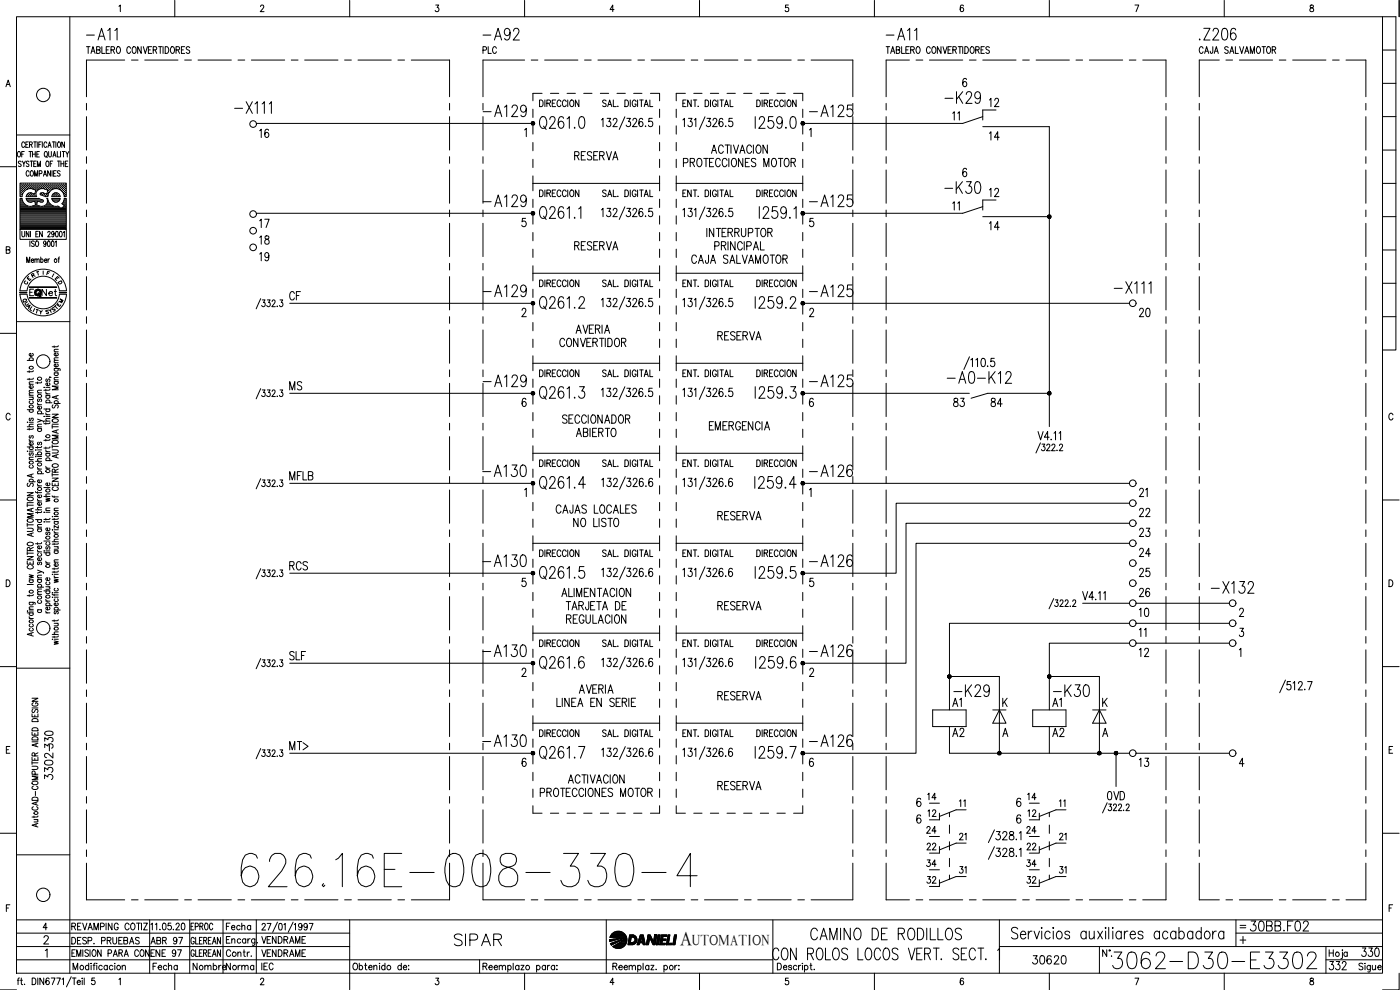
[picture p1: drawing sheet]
<svg xmlns="http://www.w3.org/2000/svg" width="420mm" height="297mm" viewBox="0 0 420 297" stroke-linecap="round" stroke-linejoin="round" font-family="sans-serif">
<defs><g id="words">
<text font-size="15.4" x="71.3" y="267.4">626.16E-008-330-4</text>
<text font-size="8.8" x="332.7" y="291.7">3062-D30-E3302</text>
<g font-size="7.1">
<text x="24.7" y="13.4">-A11</text>
<text x="143.6" y="13.4">-A92</text>
<text x="264.6" y="13.4">-A11</text>
<text x="358.8" y="13.4">.Z206</text>
<text x="69.1" y="35.3">-X111</text>
<text x="282.2" y="32.1">-K29</text>
<text x="143.9" y="36.3">-A129</text>
<text x="241.7" y="36.3">-A125</text>
<text x="282.2" y="59.3">-K30</text>
<text x="143.9" y="63.1">-A129</text>
<text x="241.7" y="63.1">-A125</text>
<text x="333" y="89.3">-X111</text>
<text x="143.9" y="90.3">-A129</text>
<text x="241.7" y="90.3">-A125</text>
<text x="143.9" y="117.1">-A129</text>
<text x="241.7" y="117.1">-A125</text>
<text x="143.6" y="144.3">-A130</text>
<text x="241.7" y="144.3">-A126</text>
<text x="143.6" y="171.1">-A130</text>
<text x="241.7" y="171.1">-A126</text>
<text x="362.3" y="179.2">-X132</text>
<text x="143.6" y="198.3">-A130</text>
<text x="241.7" y="198.3">-A126</text>
<text x="285" y="210.3">-K29</text>
<text x="315" y="210.3">-K30</text>
<text x="135.1" y="285">SIPAR</text>
<text x="242" y="283.3">CAMINO DE RODILLOS</text>
</g>
<g font-size="6.6">
<text x="282.9" y="116.1">-A0-K12</text>
<text x="143.6" y="225.1">-A130</text>
<text x="241.7" y="225.1">-A126</text>
</g>
<g font-size="6.2">
<text x="85.7" y="91.4">CF</text>
<text x="16.9" y="234.9" transform="rotate(-90 16.9 234.9)">3302-</text>
<text x="373.9" y="280.5">30BB.F02</text>
</g>
<text font-size="5.9" x="204.1" y="283.5">A</text>
<g font-size="5.7">
<text x="295.6" y="33.2">12</text>
<text x="76.6" y="42.3">16</text>
<text x="295.6" y="43.4">14</text>
<text x="295.6" y="60.3">12</text>
<text x="76.6" y="69.5">17</text>
<text x="295.6" y="70.2">14</text>
<text x="76.6" y="74.4">18</text>
<text x="171.1" y="76.2">RESERVA</text>
<text x="76.6" y="79.4">19</text>
<text x="340.8" y="96.3">20</text>
<text x="214.1" y="103.4">RESERVA</text>
<text x="85.7" y="118.2">MS</text>
<text x="285" y="123.1">83</text>
<text x="296.3" y="123.1">84</text>
<text x="85.7" y="145.3">MFLB</text>
<text x="214.1" y="157.3">RESERVA</text>
<text x="340.8" y="156.3">22</text>
<text x="340.8" y="162.3">23</text>
<text x="85.7" y="172.2">RCS</text>
<text x="340.8" y="168.3">24</text>
<text x="340.8" y="174.3">25</text>
<text x="214.1" y="184.1">RESERVA</text>
<text x="340.8" y="180.3">26</text>
<text x="340.8" y="186.3">10</text>
<text x="85.7" y="199.3">SLF</text>
<text x="340.8" y="198.3">12</text>
<text x="214.1" y="211.3">RESERVA</text>
<text x="284.7" y="213.1">A1</text>
<text x="314.7" y="213.1">A1</text>
<text x="16.9" y="225.8" transform="rotate(-90 16.9 225.8)">330</text>
<text x="85.7" y="226.1">MT&gt;</text>
<text x="284.7" y="222.2">A2</text>
<text x="314.7" y="222.2">A2</text>
<text x="340.8" y="231.1">13</text>
<text x="214.1" y="238.1">RESERVA</text>
<text x="331.3" y="241.3">0VD</text>
<text x="308.7" y="290.3">30620</text>
<text x="397.6" y="292.1">332</text>
<text x="407.5" y="288.2">330</text>
</g>
<g font-size="5.3">
<text x="143.6" y="17.3">PLC</text>
<text x="288.9" y="37.4" transform="rotate(-90 288.9 37.4)">11</text>
<text x="288.9" y="64.2" transform="rotate(-90 288.9 64.2)">11</text>
<text x="345" y="150.3" transform="rotate(-90 345 150.3)">21</text>
<text x="277.3" y="241.3">14</text>
<text x="307.3" y="241.3">14</text>
<text x="276.9" y="251.2">24</text>
<text x="277.3" y="246.2">12</text>
<text x="306.9" y="251.2">24</text>
<text x="307.3" y="246.2">12</text>
<text x="276.9" y="266.3">32</text>
<text x="306.9" y="266.3">32</text>
</g>
<g font-size="4.9">
<text x="11.3" y="90">Net</text>
<text x="344.7" y="192.3" transform="rotate(-90 344.7 192.3)">11</text>
<text x="286.8" y="243.1">11</text>
<text x="320.7" y="243.1" transform="rotate(-90 320.7 243.1)">11</text>
<text x="276.9" y="256.1">22</text>
<text x="290.7" y="253.3" transform="rotate(-90 290.7 253.3)">21</text>
<text x="306.9" y="256.1">22</text>
<text x="320.7" y="253.3" transform="rotate(-90 320.7 253.3)">21</text>
<text x="276.9" y="261.1">34</text>
<text x="290.7" y="263.2" transform="rotate(-90 290.7 263.2)">31</text>
<text x="306.9" y="261.1">34</text>
<text x="320.7" y="263.2" transform="rotate(-90 320.7 263.2)">31</text>
<text x="66.7" y="280.1">Fecha</text>
<text x="44.1" y="284.3">ABR 97</text>
<text x="44.8" y="292.1">Fecha</text>
<text x="56.8" y="292.1">Nombre</text>
<text x="66.7" y="292.1">Norma</text>
<text x="77.3" y="292.1">IEC</text>
</g>
<text font-size="4.4" x="207.7" y="283.5">UTOMATION</text>
<g font-size="4">
<text x="12.7" y="83.6">F</text>
<text x="6" y="86.4">C</text>
<text x="7.1" y="85.4">E</text>
<text x="8.1" y="84.3">R</text>
<text x="16.2" y="86.4">D</text>
<text x="5.6" y="92.1">Q</text>
<text x="6.3" y="92.8">U</text>
<text x="6.7" y="93.8">A</text>
<text x="16.6" y="92.1">M</text>
</g>
<text font-size="3.5" x="370.8" y="279.8">=</text>
</g></defs>
<!-- layer: DCA_A3E2|CART -->
<g fill="none" stroke="#000" stroke-width=".3">
<path d="M5 5h409.9v287h-409.9zM21 5v287M35.7 1.9l.4-.4v2M52.5 .1v4.9M78.2 2l.2-.4 .4-.1 .4 .6-1.1 1.4h1.1M104.9 .1v4.9M130.8 1.5h.9l-.5 .8a.61 .61 0 0 1 .5 .9 .61 .61 0 0 1-1.1-.1M157.4 .1v4.9M184.3 2.9h-1.2l.8-1.4v2M209.9 .1v4.9M236.6 1.5h-.8l-.1 .9a.61 .61 0 0 1 .9 0 .61 .61 0 0 1-.1 .9 .61 .61 0 0 1-.9-.2M262.4 .1v4.9"/>
<path d="M289.1 1.8l-.5-.3a1.15 1.15 0 0 0 .1 2 .57 .57 0 0 0 .5-.8 .57 .57 0 0 0-1-.1v.3M314.9 .1v4.9M340.6 1.5h1.2l-.8 2M367.4 .1v4.9M393.3 1.6v.6a.72 .72 0 0 1 .8 .4 .72 .72 0 0 1-.3 .9 .64 .64 0 0 1-.7-.7 .64 .64 0 0 1 .8-.5l.3-.3-.1-.4zM414.9 5h4v100h-4M414.9 15h4M419.9 .1v4.9M1.8 26l.7-2 .6 2M2 25.3h.8M414.9 35h4M414.9 25h4"/>
<path d="M0 50h5M5 40.5h16M5.5 45.5h.1a.88 .88 0 0 1 .6 .8 .88 .88 0 0 1-.6 .8 1.09 1.09 0 0 1-.1-1.6zM6.1 56.8h.1M6.1 56.2h.1M6.1 55.6h.1M6.1 57.5h.1M6.1 58.1h.1M6.1 58.7h.1M6.1 59.7h.4M6.3 57.1h.1M6.3 56.5h.1"/>
<path d="M6.3 55.9h.1M6.3 55.2h.1M6.3 57.8h.1M6.3 58.4h.1M6.3 48.6l-.2-.3-.6 .3 .1 .4 .7 .5-.2 .5-.6-.2M6.3 55.2v.1M6.3 55.8v.2M6.3 56.5v.1M6.3 57.1v.1M6.3 57.7v.2M6.3 58.4v.1M6.5 46.3h.5"/>
<path d="M6.6 56.8h.2M6.6 56.2h.2M6.6 55.6h.2M6.6 57.5h.2M6.6 58.1h.1M6.7 48.3l.5 .8 .4-.8M6.7 55.5v.2M6.7 56.1v.2M6.7 56.8v.1M6.7 57.4v.2M6.7 58v.2M6.8 58.3l-.2 .7h-.6v-4.1h13.9v4.1h-.6l-.2-.7"/>
<path d="M6.9 57.1h.2M6.9 56.5h.2M6.9 55.9h.2M6.9 55.2h.2M7 55.2v.1M7 55.8v.2M7 56.5v.1M7 57.1v.1M7.2 49.1v.9M7.2 56.8h.2M7.2 56.2h.2M7.2 55.6h.2"/>
<path d="M7.3 45.5h-.8v1.6M7.3 55.5v.2M7.3 56.1v.2M7.3 56.8v.1M7.4 43a.46 .46 0 0 0-.6-.4 .46 .46 0 0 0-.3 .6v.4a.47 .47 0 0 0 .3 .6 .47 .47 0 0 0 .6-.4M7.5 56.5h.2M7.5 55.9h.2M7.5 55.2h.2M7.6 55.2v.1M7.6 55.8v.2M7.6 56.5v.1M7.7 43.4h.5"/>
<path d="M7.8 59h3.2M7.8 59.5h3.8M7.9 59.5v.3M7.9 56.8h.1M7.9 56.2h.1M7.9 55.6h.1M7.9 59.8l.7 .8M7.9 58.7v.3M8 55.5v.2M8 56.1v.2M8 56.8h.1M8 59.7h3.6"/>
<path d="M8 58.7h.1M8.2 56.5h.1M8.2 55.9h.1M8.2 55.2h.1M8.2 58.4h.1M8.3 55.2v.1M8.3 55.8v.2M8.3 56.5v.1M8.3 58.4v.1M8.5 42.6h-.8v1.6h.8M8.5 56.2h.2M8.5 55.6h.2"/>
<path d="M8.5 58.7h.2M8.6 58.1h.1M8.6 55.5v.2M8.6 56.1v.2M8.6 58.1v.1M8.6 58.7v.1M8.7 48.6a.41 .41 0 0 0-.7-.2 .41 .41 0 0 0 .1 .7l.5 .2 .1 .5-.3 .2-.5-.2M8.7 45.5h.8M8.7 51.6a.46 .46 0 0 0-.5-.4 .46 .46 0 0 0-.4 .6l.4 1.1 .5-.4M8.8 56.5h.2M8.8 55.9h.2M8.8 55.2h.2"/>
<path d="M8.8 58.4h.2M8.8 43.4l.8-.1 .1-.6-.9-.1v1.6M8.9 55.2v.1M8.9 55.8v.2M8.9 56.5h.1M8.9 58.4v.1M9.1 48.3h.8M9.1 45.5v1.6M9.1 56.2h.2M9.1 55.6h.2M9.1 58.1h.2M9.1 58.7h.2"/>
<path d="M9.2 55.5v.2M9.2 56.1v.2M9.2 58v.2M9.2 58.7v.1M9.3 43.4l.4 .8M9.3 51.3l.1-.1a.86 .86 0 0 1 .7 .8 .86 .86 0 0 1-.7 .9 1.09 1.09 0 0 1-.1-1.6zM9.4 57.9l1 .3 .4-1.1-1-.3a2.41 2.41 0 0 0-3 1.4M9.4 48.3v1.7M9.4 56.5h.2M9.4 55.9h.2M9.4 55.2h.2M9.4 58.4h.2"/>
<path d="M9.5 57.9h-.9l-.7 .8M9.5 55.2v.1M9.5 55.8v.2M9.5 56.5v.1M9.5 58.4v.1M9.7 46.3h.9M9.7 45.5v1.6M9.8 56.2h.1M9.8 55.6h.1M9.8 58.7h.1M9.9 55.5v.2M9.9 56.1v.2"/>
<path d="M9.9 58.2h.1M9.9 58.7v.1M10.1 56.5h.1M10.1 55.9h.1M10.1 55.2h.1M10.1 58.4h.1M10.1 42.6h.8M10.1 49.1h.5M10.2 55.2v.1M10.2 55.8v.2M10.2 56.5v.1M10.2 58.4v.1"/>
<path d="M10.4 52.9v-1.7l.4 1.7 .5-1.7v1.7M10.4 56.8h.2M10.4 56.2h.2M10.4 55.6h.2M10.4 58.7h.2M10.5 42.6v1.6M10.5 55.5v.2M10.5 56.1v.2M10.5 56.8h.1M10.5 58.7v.1M10.5 58.1h.1M10.6 45.5v1.6"/>
<path d="M10.7 56.5h.2M10.7 55.9h.2M10.7 55.2h.2M10.8 55.2v.1M10.8 55.8v.2M10.8 56.5v.1M10.8 57.1h.1M10.9 48.3h-.8v1.7h.8M11 46.3h.5M11 56.8h.2M11 56.2h.2M11 55.6h.2"/>
<path d="M11.1 55.5v.2M11.1 56.1v.2M11.1 56.8v.1M11.2 42.6v1.6M11.2 50v-1.7l.5 1.7 .4-1.7v1.7M11.3 56.5h.2M11.3 55.9h.2M11.3 55.2h.2M11.4 55.2v.1M11.4 55.8v.2M11.4 56.5v.1M11.6 59.5l.2 .1"/>
<path d="M11.6 43.4h.5M11.7 56.2h.2M11.7 55.6h.2M11.8 59.6l1.1 .4 .1 .5-.3 .1M11.8 52.1l.7-.1v-.7l-.7-.1v1.7M11.8 55.5v.2M11.8 56.1v.2M11.8 45.5h-.8v1.6h.8M12 56.5h.1M12 55.9h.1M12 55.2h.1M12.1 55.2v.1"/>
<path d="M12.1 55.8v.2M12.1 56.5v.1M12.1 58v.4l1 .4M12.3 56.2h.2M12.3 55.6h.2M12.3 58.1h.2M12.4 42.6h-.8v1.6M12.4 55.5v.2M12.4 56.1v.2M12.4 58v.2M12.6 56.5h.2M12.6 55.9h.2"/>
<path d="M12.6 55.2h.2M12.6 58.4h.2M12.7 42.6v1.6M12.7 55.2v.1M12.7 55.8v.2M12.7 56.5h.1M12.7 58.4v.1M13 56.2h.1M13 55.6h.1M13 58.1h.1M13 57.9l1 .3 .4-1.1-1-.3a1.73 1.73 0 0 0-2 .2 1.73 1.73 0 0 0-.4 2M13 52.9l.5-1.7 .5 1.7"/>
<path d="M13 55.5v.2M13 56.1v.2M13 58v.2M13.1 57.9l-1 .1M13.2 52.3h.6M13.3 56.5h.1M13.3 55.9h.1M13.3 55.2h.1M13.3 58.4h.1M13.3 55.2v.1M13.3 55.8v.2M13.3 56.5v.1"/>
<path d="M13.3 58.4v.1M13.5 45.5h.1a.86 .86 0 0 1 .6 .8 .86 .86 0 0 1-.6 .8 1.2 1.2 0 0 1-.1-1.6zM13.6 56.2h.2M13.6 55.6h.2M13.6 58.7h.2M13.7 55.5v.2M13.7 56.1v.2M13.7 58.7v.1M13.8 46.8l.4 .5M13.9 56.5h.2M13.9 55.9h.2M13.9 55.2h.2"/>
<path d="M13.9 58.4h.2M14 55.2v.1M14 55.8v.2M14 56.5v.1M14 58.4v.1M14 48.4l.1-.1a.86 .86 0 0 1 .6 .9 .86 .86 0 0 1-.6 .8 1.14 1.14 0 0 1-.1-1.6zM14.1 59.5h.2l.2 .8M14.1 43a.46 .46 0 0 0-.6-.4 .46 .46 0 0 0-.3 .6l.3 1 .6-.4M14.1 59.5a1.59 1.59 0 0 1-1.3 2.4M14.2 58.7h.1M14.2 56.8h.2M14.2 56.2h.2"/>
<path d="M14.2 55.6h.2M14.2 58.1h.2M14.3 55.5v.2M14.3 56.1v.2M14.3 56.8v.1M14.3 58v.2M14.4 57.5h.1M14.4 44.2l.5-1.6 .5 1.6M14.5 58.2a2.46 2.46 0 0 1 2.3-1.6 2.46 2.46 0 0 1 2.3 1.6M14.5 58.3l-.2 .7-1.1-.2M14.5 57.1h.2M14.5 56.5h.2"/>
<path d="M14.5 55.9h.2M14.5 55.2h.2M14.5 57.8h.1M14.6 45.5v1.4l.3 .2 .5-.2v-1.4M14.6 57.7h.1M14.6 43.7h.6M14.6 55.2v.1M14.6 55.8v.2M14.6 56.5v.1M14.6 57.1v.1M14.9 56.8h.1M14.9 56.2h.1"/>
<path d="M14.9 55.6h.1M14.9 55.5v.2M14.9 56.1v.2M14.9 56.8v.1M15.1 49.1h.4M15.2 51.2v1.7l-.9-1.7v1.7M15.2 56.5h.1M15.2 55.9h.1M15.2 55.2h.1M15.2 55.2v.1M15.2 55.8v.2M15.2 56.5v.1"/>
<path d="M15.5 56.2h.2M15.5 55.6h.2M15.5 59h2.5M15.6 55.5v.2M15.6 56.1v.2M15.6 56.8h-.1M15.6 51.2v1.7M15.6 59.8l.8 .8M15.6 58.7v.3M15.7 59.7h2.2M15.7 42.6h.8M15.8 56.5h.2"/>
<path d="M15.8 55.9h.2M15.8 55.2h.2M15.8 48.3h-.7v1.7M15.9 47.1l.4-1.6 .5 1.6M15.9 55.2v.1M15.9 55.8v.2M15.9 56.5v.1M16 58.4l-.1 .1M16 46.6h.6M16.1 52h.5M16.1 42.6v1.6M16.1 56.2h.2"/>
<path d="M16.1 55.6h.2M16.1 58.7h.2M16.2 55.5v.2M16.2 56.1v.2M16.2 58.2h.1M16.2 58.7v.1M16.3 58.1h.1M16.3 57.9h1l.7 .8M16.4 57.9l-.8 .8M16.4 56.5h.2M16.4 55.9h.2M16.4 55.2h.2"/>
<path d="M16.4 58.4h.2M16.5 55.2v.1M16.5 55.8v.2M16.5 56.5h.1M16.5 58.4v.1M16.8 42.6v1.6M16.8 56.2h.1M16.8 55.6h.1M16.8 58.1h.1M16.8 58.7h.1M16.8 51.2h-.7v1.7h.7M16.8 55.5v.2"/>
<path d="M16.8 56.1v.2M16.8 58v.2M16.8 58.7v.1M17.1 56.5h.1M17.1 55.9h.1M17.1 55.2h.1M17.1 58.4h.1M17.1 55.2v.1M17.1 55.8v.2M17.1 58.4v.1M17.2 45.5v1.6h.7M17.2 48.3h.9"/>
<path d="M17.4 56.2h.2M17.4 55.6h.2M17.4 58.7h.2M17.5 42.7l.1-.1a.88 .88 0 0 1 .6 .8 .88 .88 0 0 1-.6 .8 1.09 1.09 0 0 1-.1-1.5zM17.5 55.5v.2M17.5 56.1v.2M17.5 58.7v.1M17.7 48.3v1.7M17.7 56.5h.2M17.7 55.9h.2M17.7 55.2h.2M17.8 55.2v.1"/>
<path d="M17.8 55.8v.2M17.8 56.5v.1M18 58.7l.1 .3M18 59.8l-.7 .8M18 59.5h-2.4v.3M18 51.5l-.3-.3-.5 .3 .1 .3 .7 .4v.4l-.3 .3-.5-.3M18 56.8h.2M18 56.2h.2M18 55.6h.2M18.1 59.5l-.1 .3M18.1 55.5v.2M18.1 56.1v.2"/>
<path d="M18.1 56.8v.1M18.2 45.5v1.6M18.3 49.1h.8M18.3 48.3v1.7M18.3 56.5h.2M18.3 55.9h.2M18.3 55.2h.2M18.4 55.2v.1M18.4 55.8v.2M18.4 56.5v.1M18.4 57.1h.1M18.5 57.1h.1"/>
<path d="M18.7 45.5h.8M18.7 56.8h.1M18.7 56.2h.1M18.7 55.6h.1M18.8 57.4v.1M18.8 55.5v.2M18.8 56.1v.2M18.8 56.8v.1M19 57.1h.1M19 56.5h.1M19 55.9h.1M19 55.2h.1"/>
<path d="M19 57.8h.1M19 45.5v1.6M19 55.2v.1M19 55.8v.2M19 56.5v.1M19 57.1v.1M19 57.7v.2M19.1 48.3v1.7M19.3 56.8h.2M19.3 56.2h.2M19.3 55.6h.2M19.3 57.5h.2"/>
<path d="M19.3 58.1h.2M19.3 42.6v1.6l-.8-1.6v1.6M19.3 58.7h.2M19.3 59.7h.5M19.4 55.5v.2M19.4 56.1v.2M19.4 56.8v.1M19.4 57.4v.2M19.4 58v.2M19.4 58.7v.1M19.6 49.1h.5M19.6 57.1h.2"/>
<path d="M19.6 56.5h.2M19.6 55.9h.2M19.6 55.2h.2M19.6 57.8h.2M19.6 58.4h.2M19.7 55.2v.1M19.7 55.8v.2M19.7 56.5v.1M19.7 57.1v.1M19.7 57.7v.2M19.7 58.4v.1M19.7 45.5l.5 .8 .5-.8"/>
<path d="M20.2 46.3v.8M20.4 48.3h-.8v1.7h.8M414.9 55h4M414.9 45h4M1.9 75l.9-.1 .1-.7-1-.2v2l.9-.1 .2-.6-.4-.3M6 68.8v3h13.9v-3M6.1 64.5h13.7M6.1 64.1h13.7M6.1 63.8h13.7M6.1 63.5h13.7M6.1 63.2h13.7M6.1 62.9h13.7"/>
<path d="M6.1 62.6h12.1M6.1 62.2h11.7M6.1 61.9h2.3M6.1 61.6h1.6M6.1 61.3h1.2M6.1 60.9h.9M6.1 60.6h.7M6.1 60.3h.6M6.1 60h.5M6.1 64.8h13.7M6.1 65.1h13.7M6.1 65.4h13.7"/>
<path d="M6.1 65.7h13.7M6.1 66h13.7M6.1 66.4h13.7M6.1 66.7h13.7M6.1 67h13.7M6.1 67.3h13.7M6.1 67.6h13.7M6.1 67.9h13.7M6.1 68.3h13.7M6.1 68.6h13.7M6.6 69.4v1.2l.3 .5 .3-.1 .2-.4v-1.2M6.8 60.3l.5 .8 .9 .6"/>
<path d="M6.8 60.3l-.2-.8h-.6v9.3h13.9v-9.3h-.6l-.2 .8M8 78.8v-1.7l.5 1.7 .4-1.7v1.7M8.1 60h4.5M8.4 60.3h1.7M8.7 60.6l.6 .1 1.1-.4 .3 1.2-1.3 .4-1.2-.2M8.7 69.4v1.7l-.8-1.7v1.7M9 72.3v1.6M9.1 69.4v1.7M9.4 78.1h.7l-.1-.3a.48 .48 0 0 0-.6 .4 .48 .48 0 0 0 .6 .5l.1-.2M9.8 61.9h2.1M10.3 72.5l-.6-.2-.3 .2 .1 .3a.74 .74 0 0 1 .7 1.1l-.8-.2M10.5 78l.3-.3 .2 .1 .1 1"/>
<path d="M10.5 77.7v1.1M10.5 60.3h.7M10.6 60.6h.5M10.7 61.6h.3M10.7 60.9h.3M10.7 61.3h.2M10.8 70.2h.4M10.9 72.4l.1-.1a.82 .82 0 0 1 .6 .9 .82 .82 0 0 1-.7 .7l-.3-.6zM11.1 78l.3-.3 .3 .1 .1 1M11.5 69.4h-.7v1.7h.7M11.6 60.3h1.3M11.8 61.8l1 .1"/>
<path d="M12.2 77.9l.2-.1a.48 .48 0 0 1 .6 .4 .48 .48 0 0 1-.6 .5l-.2-.2M12.2 77.1v1.7M12.6 60.7l-1.3-.4-.3 1.2 .8 .3M12.7 69.4v1.7l-.8-1.7v1.7M13.2 61.9h2.9M13.3 78.1h.8l-.2-.3a.48 .48 0 0 0-.6 .4 .48 .48 0 0 0 .6 .5l.2-.2M13.8 61.6h1.6M13.8 72.8l-.2 .5a.46 .46 0 0 1-.6-.5 .46 .46 0 0 1 .6-.4l.2 1.2-.3 .3-.4-.2M14.1 61.3h.9M14.2 60.9h.5M14.3 60.6h.2M14.4 69.8a.38 .38 0 0 1 .4-.4 .38 .38 0 0 1 .2 .6l-.7 1.1h.8"/>
<path d="M14.4 60.3h.1M14.4 72.4a.81 .81 0 0 1 .8 .6 .81 .81 0 0 1-.5 .9h-.3l-.2-.6zM14.4 77.7v1.1M14.5 60.3l.5 .8 .9 .6M14.9 77.7l-.5 .4M15.6 72.4l.1-.1a.96 .96 0 0 1 0 1.6l-.3-.6zM15.8 61.7l.7 .2a1.45 1.45 0 0 1 1.7 .6l1.1-.6M15.8 60h1.9M16.1 60.3h1.4M16.2 70l-.2 .4a.46 .46 0 0 1-.5-.5 .46 .46 0 0 1 .5-.4l.2 1.3-.3 .3-.4-.2M16.3 60.6h1M16.6 72.6l.3-.3v1.6"/>
<path d="M16.8 69.5l.2-.1a.96 .96 0 0 1 0 1.7l-.2-.1-.2-.6zM17.4 77.7h.4M17.9 77.1l-.3 .3v1.4M18 69.5a.81 .81 0 0 1 .8 .7 .81 .81 0 0 1-.5 .9l-.4-.3zM18.3 62.6h1.5M18.6 61.1l.7 .7M18.8 60.9h1M18.9 62.2h.9M18.9 61.3h.9M19 69.8l.3-.4v1.7M19 60.6h.8M19.1 60.3l-.5 .8"/>
<path d="M19.2 60.3h.6M19.2 61.6h.6M19.3 60h.5M19.5 61.9h.3M414.9 75h4M414.9 65h4M5 96.5h16M6 87.2a7 7 0 0 1 7-6.4 7 7 0 0 1 7 6.4M6 88.3a7 7 0 0 0 7 6.5 7 7 0 0 0 7-6.5M8.1 87.2a4.9 4.9 0 0 1 4.9-4.3 4.9 4.9 0 0 1 4.8 4.3M8.1 88.3a4.9 4.9 0 0 0 4.9 4.4 4.9 4.9 0 0 0 4.8-4.4M8.8 86.1h8.2v.2h-8.2"/>
<path d="M8.8 89.3h8.2v.1h-8.2zM9 86.2h7.9M9 89.4h7.9M10.1 86.8h-1.2v1.9M10.9 92.8l.7 .2M11.9 93.1l.3 .6 .5-.5M12.2 93.7v.5M14.4 93.2l-.7 .1 .9 .5-.2 .3h-.5M15.2 93.2l.2 .6M15.3 92.7l-.1 .5-.6-.3M414.9 95h4M414.9 85h4"/>
<path d="M0 100h5M8.2 108.1h1.8M8.8 111.2v.5M8.8 113.5v.5M8.8 119.2h1.2M8.8 118.6h1.2M8.8 115.3h1.2M9 108.1l-.2-.1a.55 .55 0 0 1 .6-.7 .55 .55 0 0 1 .5 .7l-.2 .1M9.6 119.2l.4 .3-.1 .3-1.1 .1M9.7 115.7l.2 .2a.53 .53 0 0 1-.5 .6 .53 .53 0 0 1-.5-.7l.4-.1v.8M9.7 106l.2 .2a.54 .54 0 0 1-.5 .7 .54 .54 0 0 1-.5-.8l.4-.1v.9M10 117.8l-1.2 .1v.4l.3 .3"/>
<path d="M10 117.1l-1.2 .1v.3l.3 .3M10 114.5l-1.2 .1v.4l.3 .3M10 113.4l-.1 .3-1.7 .1M10 111.2l-.4 .3h-1.4M11.3 114.6v.5M11.3 117.9h1.2M11.5 119.7l-.2 .3v.4h.4l.2-.6 .3-.1 .3 .3-.3 .5M12.5 117.1l-1.2 .1v.3l.3 .4M12.5 114.5l-.1 .3-1.7 .1M13.2 116.2h.1zM13.8 117.6v.4l.5 .2M13.8 116.8v.5"/>
<path d="M13.8 118.7h1.2M13.8 118.2h1.2M13.8 116.2h1.2M14 118.7l-.2 .1a.56 .56 0 0 0 .6 .7 .56 .56 0 0 0 .5-.7l-.2-.1M14 113.7l-.2 .3v.4h.4l.2-.6 .3-.1 .3 .3-.3 .5M14.7 114.9l.2 .1a.53 .53 0 0 1-.5 .7 .53 .53 0 0 1-.5-.7l.4-.1v.8M14.9 113.1l.4 .2M15 116.7l-.4 .4h-1.4M16.3 110.6h1.6l.1 .6M16.3 103.8v.5M16.3 114.5h1.2M16.3 114h1.2"/>
<path d="M16.3 111.9h1.2M16.3 108.8h1.2M16.3 105.6h1.2M16.5 114.5l-.2 .1a.55 .55 0 0 0 .6 .7 .55 .55 0 0 0 .5-.7l-.2-.1M16.5 111.9l-.2 .1a.55 .55 0 0 0 .6 .7 .55 .55 0 0 0 .5-.7l-.2-.1M16.5 110.6a.53 .53 0 0 0-.1 .7 .53 .53 0 0 0 .8 0l.3-.3-.3-.4M16.8 118.9v.6M17.2 109.2l.2 .2a.54 .54 0 0 1-.5 .7 .54 .54 0 0 1-.5-.8l.4-.1v.9M17.2 105.9l.2 .2a.53 .53 0 0 1-.6 .7 .53 .53 0 0 1-.4-.8l.4-.1v.9M17.5 118.6l-1.8 .6 1.8 .5M17.5 115.9h-1.8l1.8 .5-1.8 .6h1.8M17.5 113.2l-1.2 .1v.4l.3 .3"/>
<path d="M17.5 108.1h-1.2v.4l.3 .3M17.5 107.3l-1.2 .1v.4l.3 .3M17.5 104.8l-1.2 .1v.3l.3 .4M17.5 103.7l-.4 .3h-1.4M3 124.5a.63 .63 0 0 0-.7-.5 .63 .63 0 0 0-.5 .7v.6a.63 .63 0 0 0 .5 .7 .63 .63 0 0 0 .7-.5M8.2 135.4h.1zM8.2 126.7h.1zM8.2 128h1.8M8.2 134.1h1.8M8.2 122.9h1.8M8.8 131.8v.4l.5 .2M8.8 128.5v.5"/>
<path d="M8.8 137.9h1.2M8.8 135.4h1.2M8.8 132.4h1.2M8.8 126.7h1.2M9 139.6l-.2 .2a.55 .55 0 0 0 .6 .7 .55 .55 0 0 0 .5-.7l-.2-.2M9 135.9l-.2 .2 .2 .5 .4-.7h.5l.1 .4-.3 .3M9 134.1l-.2 .1a.55 .55 0 0 0 .6 .7 .55 .55 0 0 0 .5-.7l-.2-.1M9 130.7l-.2 .3 .2 .5 .4-.7h.5l.1 .4-.3 .3M9 125.5l-.2 .2v.4h.4l.2-.6h.3l.3 .2-.3 .5M9 122.9l-.2 .1a.55 .55 0 0 0 .6 .7 .55 .55 0 0 0 .5-.7l-.2-.1M9 120.3l-.2 .1a.53 .53 0 0 0 .6 .8 .53 .53 0 0 0 .3-.9M9.7 132.8l.2 .1a.53 .53 0 0 1-.5 .7 .53 .53 0 0 1-.5-.8h.4v.8"/>
<path d="M10 137.2h-1.2v.4l.3 .3M10 128.5l-.4 .3h-1.4M10 127.3l-1.2 .1v.3l.3 .3M10.7 137h.1zM10.7 135h.1zM10.7 138.4h1.8M10.7 136.5h1.8M11.3 125.8l1.2 .4-1.2 .4M11.3 120.9v.3l.5 .2M11.3 134v.5M11.3 137h1.2M11.3 135h1.2"/>
<path d="M11.3 128.6h1.2M11.3 128.1h1.2M11.3 124.1h1.8M11.3 121.4h1.2M11.5 136.5l-.2-.2a.53 .53 0 0 1 .6-.7 .53 .53 0 0 1 .3 .9M11.5 132.7l-.2 .3v.4h.4l.2-.7h.3l.3 .3-.3 .5M11.5 128.6l-.2 .1a.54 .54 0 0 0 .6 .8 .54 .54 0 0 0 .3-.9M11.5 124.1l-.2-.1a.54 .54 0 0 1 .6-.7 .54 .54 0 0 1 .3 .8M12.2 121.9l.2 .1a.54 .54 0 0 1-.6 .8 .54 .54 0 0 1-.4-.9h.4v.9M12.5 137.6l-1.2 .1v.4l.3 .3M12.5 133.9l-.4 .4h-1.4M12.5 127.3l-1.2 .1v.3l.3 .4"/>
<path d="M12.5 126.2l.5 .2 .1 .3M13.2 125h.1zM13.2 126.4h1.8M13.2 122.7h1.8M13.8 139.9v.4l.5 .2M13.8 135v.3l.5 .2M13.8 123.9v.3l.5 .2M13.8 126.8v.5M13.8 131.8v.5M13.8 134.1v.5M13.8 138.2h1.8M13.8 136h1.2"/>
<path d="M13.8 135.5h1.2M13.8 125h1.2M13.8 124.4h1.2M13.8 120.8h1.8M14 138.2l-.2-.1a.53 .53 0 0 1 .6-.7 .53 .53 0 0 1 .3 .8M14 136l-.2 .2a.56 .56 0 0 0 .6 .7 .56 .56 0 0 0 .5-.7l-.2-.2M14 122.7l-.2 .1a.55 .55 0 0 0 .6 .7 .55 .55 0 0 0 .5-.7l-.2-.1M14 120.8l-.2-.1a.53 .53 0 0 1 .6-.7 .53 .53 0 0 1 .3 .8M15 134.1l-.4 .3h-1.4M15 131.8l-.4 .3h-1.4M15 126.8l-.4 .3h-1.4M15 125.6h-1.2v.4l.3 .4"/>
<path d="M15.7 135h1.5l.3 .4-.3 .5h-1.5M15.7 124.3h1.8l-1.8 1h1.8M15.7 128h1.8M15.7 127.6v.9M15.7 133.5v.9M15.7 133.9h1.8M15.7 127.3h1.8M15.7 139.4a.9 .9 0 0 1 1.1-.3 .9 .9 0 0 1 .6 .9 .9 .9 0 0 1-1 .3 .9 .9 0 0 1-.7-.9zM15.7 132.4a.9 .9 0 0 1 1.1-.4 .9 .9 0 0 1 .6 .9 .9 .9 0 0 1-1 .4 .9 .9 0 0 1-.7-.9zM15.7 125.9a.9 .9 0 0 1 1.1-.3 .9 .9 0 0 1 .6 .9 .9 .9 0 0 1-1 .3 .9 .9 0 0 1-.7-.9zM15.9 121.5l-.2 .3 .2 .6h.4l.6-.9h.3l.3 .3-.3 .6M16.3 121.1h1.8"/>
<path d="M16.5 121.1l-.2-.2a.56 .56 0 0 1 .6-.7 .56 .56 0 0 1 .5 .7l-.2 .2M16.8 129.1v.7M16.8 136.6v.6M17.5 136.3l-1.8 .6 1.8 .5M17.5 130.6h-1.8l1.8 .5-1.8 .6h1.8M17.5 128.9l-1.8 .6 1.8 .5M418 124.5a.63 .63 0 0 0-.7-.5 .63 .63 0 0 0-.5 .7v.6a.63 .63 0 0 0 .5 .7 .63 .63 0 0 0 .7-.5M0 150h5M8.2 158.5h1.2l.6 .4-.3 .5-1.5 .1M8.2 147.8h1.8l-1.8 .9h1.8M8.2 151.1v.9M8.2 157v.9"/>
<path d="M8.2 157.5h1.8M8.2 151.6h1.8M8.2 150.8h1.8M8.3 155.9a1.03 1.03 0 0 1 1.7 .4 1.01 1.01 0 0 1-1 .4 1.01 1.01 0 0 1-.8-.7zM8.3 149.4a1.06 1.06 0 0 1 1.7 .4 1.01 1.01 0 0 1-1 .5 1.01 1.01 0 0 1-.8-.7zM8.4 145l-.2 .3 .2 .7 .4-.2 .4-.7 .5-.1 .3 .3-.3 .7M8.8 144.6h1.8M9 144.6l-.2-.2a.55 .55 0 0 1 .6-.7 .55 .55 0 0 1 .5 .7l-.2 .2M9.4 142.4v.7M9.4 152.7v.7M10 159.9l-1.8 .5 1.8 .6M10 154.1h-1.8l1.8 .6-1.8 .5h1.8"/>
<path d="M10 152.5l-1.8 .5 1.8 .6M10 142.2l-1.8 .5 1.8 .6M10.7 147.5l.1 .3h1.7M10.7 155.9h1.8M10.7 153h1.8M11.3 149.7v.4l.5 .2M11.3 145.2v.4l.5 .2M11.3 140.2v.3l.5 .2M11.3 147.5v.5M11.3 153.5v.5M11.3 158.7h1.2M11.3 158.2h1.2"/>
<path d="M11.3 150.3h1.2M11.3 145.8h1.2M11.3 142.1h1.8M11.3 140.7h1.2M11.5 158.7a.54 .54 0 0 0-.1 .8 .54 .54 0 0 0 .8 0l.3-.3-.3-.5M11.5 155.9l-.2 .2a.53 .53 0 0 0 .6 .7 .53 .53 0 0 0 .3-.9M11.5 142.1l-.2-.1a.54 .54 0 0 1 .6-.8 .54 .54 0 0 1 .3 .9M12.2 150.7l.2 .2a.54 .54 0 0 1-.6 .7 .54 .54 0 0 1-.4-.8l.4-.1v.9M12.2 148.5l.2 .1a.54 .54 0 0 1-.5 .8 .54 .54 0 0 1-.5-.8l.4-.1v.8M12.2 144l.2 .1a.54 .54 0 0 1-.6 .8 .54 .54 0 0 1-.4-.9h.4v.9M12.5 157.4h-1.2v.4l.3 .4M12.5 153.4l-.1 .3-1.7 .1"/>
<path d="M12.5 152.2l-1.2 .1v.3l.3 .4M13.2 156.6h.1zM13.2 153.7h.1zM13.2 149h1.8M13.2 146.3h1.8M13.8 149.4l1.2 .3-1.2 .3 1.2 .2-1.2 .3M13.8 156.6h1.2M13.8 155.6v.5M13.8 153.7h1.2M13.8 153.2h1.2M13.8 140.5h1.2M14 159.7l-.2 .2 .2 .5 .4-.7h.5l.1 .4-.3 .3"/>
<path d="M14.7 158.4l.2 .1a.54 .54 0 0 1-.5 .8 .54 .54 0 0 1-.5-.8l.4-.1v.8M14.7 144.9l.2 .1a.54 .54 0 0 1-.5 .8 .54 .54 0 0 1-.5-.8l.4-.1v.8M15 155.5l-.4 .4h-1.4M15 152.4l-1.2 .1v.4l.3 .3M15 148.2l-1.2 .1v.3l.3 .4M15.7 158.9h.1zM15.7 155h.1zM15.7 148.7v.3l1.8 .1M15.7 144.9v.8h1.8v-.8M15.7 143.5h1.8l-1.8 .9h1.8M15.7 142.4h1.8M15.7 142v.9"/>
<path d="M16.1 146.2a.52 .52 0 0 0-.4 .6 .52 .52 0 0 0 .6 .4l1.1-.3 .1-.4-.4-.3M16.3 159.4v.3l.5 .2M16.3 153.2h1.2M16.3 148.8v.5M16.3 155.5v.5M16.3 159.9h1.2M16.3 158.9h1.2M16.3 156.5h1.2M16.3 155h1.2M16.5 156.5l-.2 .1a.53 .53 0 0 0 .6 .7 .53 .53 0 0 0 .3-.8M16.5 141.7l-.1-.8-.6-.1-.1 .9h1.8M16.5 145.2v.5"/>
<path d="M17.5 157.7v.8l-1.2-.8v.8M17.5 155.5l-.4 .3h-1.4M17.5 152.5h-1.2v.4l.3 .3M17.5 140.7l-1 .5M414.9 150h5M1.9 174a1.03 1.03 0 0 1 1.1 1 1.03 1.03 0 0 1-1.1 1zM8.2 168.3v1h1.8v-1M8.2 167h1.8l-1.8 1h1.8M8.2 175.4h1.8M8.2 166h1.8M8.2 165.5v.9M8.3 163a1.03 1.03 0 0 1 1.7 .4 1.01 1.01 0 0 1-1 .4 1.01 1.01 0 0 1-.8-.7z"/>
<path d="M8.6 169.7a.54 .54 0 0 0-.4 .6 .54 .54 0 0 0 .6 .4h.5a.55 .55 0 0 0 .7-.4 .55 .55 0 0 0-.5-.6M8.8 172.4l1.2 .3-1.2 .3 1.2 .2-1.2 .3M8.8 178.5v.4M8.8 174h1.2M9 174l-.2 .1a.55 .55 0 0 0 .6 .7 .55 .55 0 0 0 .5-.7l-.2-.1M9 165.2l-.1-.8-.6-.1-.1 .9h1.8M9 168.7v.6M9.4 160v.8M10 178.4l-.4 .3h-1.4M10 164.2l-1 .5M11.3 171.1l1.2 .4-1.2 .4M11.3 165v.4l.5 .2"/>
<path d="M11.3 178.3h1.2M11.3 176.2h1.8M11.3 173.9h1.2M11.3 173.4h1.2M11.3 165.6h1.2M11.3 162.8v.6M11.5 176.2l-.2-.2a.53 .53 0 0 1 .6-.7 .53 .53 0 0 1 .3 .9M11.5 173.9l-.2 .2a.53 .53 0 0 0 .6 .7 .53 .53 0 0 0 .3-.9M11.5 168.6l-.2 .3v.5h.4l.2-.7 .3-.1 .3 .3-.3 .5M11.5 166.1l-.2 .1a.56 .56 0 0 0 .6 .7 .56 .56 0 0 0 .5-.7l-.2-.1M12.2 167.3l.2 .2a.54 .54 0 0 1-.6 .7 .54 .54 0 0 1-.4-.8l.4-.1v.9M12.2 163.8l.2 .1a.54 .54 0 0 1-.6 .8 .54 .54 0 0 1-.4-.8l.4-.1v.9"/>
<path d="M12.5 177.5l-1.2 .1v.4l.3 .3M12.5 176.7l-1.2 .1v.4l.3 .3M12.5 172.6l-1.2 .1v.3l.3 .4M12.5 171.5l.6 .3v.2M12.5 162.8l-.4 .3h-1.4M13.2 165.3h.1zM13.2 177.3h1.8M13.2 165.8h1.8M13.2 162.3h1.8M13.8 179.8v.4l.5 .2M13.8 168.4v.3l.5 .2M13.8 176.1h1.2"/>
<path d="M13.8 168.9h1.2M13.8 165.3h1.2M14 177.3a.54 .54 0 0 0-.1 .8 .54 .54 0 0 0 .8 0l.3-.3-.3-.5M14 174.6a.54 .54 0 0 0-.1 .8 .54 .54 0 0 0 .8 0l.3-.3-.3-.5M14 165.8l-.2 .2a.53 .53 0 0 0 .6 .7 .53 .53 0 0 0 .3-.9M14 164l-.2 .3 .2 .5 .4-.7h.5l.1 .4-.3 .3M14 162.8l-.2 .1a.53 .53 0 0 0 .6 .7 .53 .53 0 0 0 .3-.8M14.6 176.1l.4 .3-.1 .3-1.1 .1M14.7 173.3l.2 .2a.53 .53 0 0 1-.5 .7 .53 .53 0 0 1-.5-.8l.4-.1v.9M15.7 179.2h.1zM15.7 178.2l.3 .3h1.5M15.7 172.3h.1z"/>
<path d="M15.7 162.5h1.8M15.7 177.9h.1M16.3 173.7l1.2 .3-1.2 .3 1.2 .2-1.2 .3M16.3 172.7v.4l.5 .2M16.3 165.3h1.2M16.3 163v.5M16.3 170.4v.5M16.3 171.4v.5M16.3 178.3v.4M16.3 179.2h1.2M16.3 177.8h1.2M16.3 173.3h1.2"/>
<path d="M16.3 172.3h1.2M16.3 168.7h1.2M16.3 164h1.2M16.5 179.7l-.2 .1a.55 .55 0 0 0 .6 .7 .55 .55 0 0 0 .5-.7l-.2-.1M16.5 176.5a.53 .53 0 0 0-.1 .8 .53 .53 0 0 0 .8 0l.3-.3-.3-.5M16.5 165.3l-.2 .1a.55 .55 0 0 0 .6 .7 .55 .55 0 0 0 .5-.7l-.2-.1M17.1 164l.4 .4-.1 .3-1.1 .1M17.2 169.1l.2 .1a.54 .54 0 0 1-.5 .8 .54 .54 0 0 1-.5-.8l.4-.1v.9M17.5 171.3l-.4 .3h-1.4M17.5 170.3l-.1 .3-1.7 .1M17.5 168h-1.2v.3l.3 .4M17.5 162.9l-.1 .3-1.7 .1"/>
<path d="M17.5 161.8h-1.2v.4l.3 .3M416.9 174a1.03 1.03 0 0 1 1.1 1 1.03 1.03 0 0 1-1.1 1zM8.2 183.3h.1zM8.2 183.9h1.8M8.8 185v.4l.5 .2M8.8 180.7l1.6 .1 .1 .5M8.8 185.6h1.2M8.8 183.3h1.2M8.8 182.8h1.2M9 188.5l-.2 .2a.55 .55 0 0 0 .6 .7 .55 .55 0 0 0 .5-.7l-.2-.2M9 187.3l-.2 .1a.55 .55 0 0 0 .6 .7 .55 .55 0 0 0 .5-.7l-.2-.1M9 183.9l-.2 .1a.55 .55 0 0 0 .6 .7 .55 .55 0 0 0 .5-.7l-.2-.1"/>
<path d="M9 180.7a.53 .53 0 0 0-.1 .8 .53 .53 0 0 0 .8 0l.3-.3-.3-.5M9.4 190v.7M10 189.8l-1.8 .5 1.8 .6M10 182.1h-1.2v.4l.3 .3M11.3 183h1.2M11.5 183a.54 .54 0 0 0-.1 .7 .54 .54 0 0 0 .8 .1l.3-.3-.3-.5M11.5 180.2l-.2 .1a.53 .53 0 0 0 .6 .7 .53 .53 0 0 0 .3-.8M13.8 183.3v.4l.5 .2M13.8 183.9h1.2M13.8 181.7h1.8M13.8 180.4h1.2M14 181.7l-.2-.1a.56 .56 0 0 1 .6-.7 .56 .56 0 0 1 .5 .7l-.2 .1"/>
<path d="M14.7 182.1l.2 .2a.54 .54 0 0 1-.5 .7 .54 .54 0 0 1-.5-.8l.4-.1v.9M15.7 191.8h.1zM15.7 190.4h1.8M16.3 192.3l1.2 .3-1.2 .3 1.2 .2-1.2 .3M16.3 191.8h1.2M16.3 186v.5M16.3 190.9v.4M16.3 187h1.2M16.3 183h1.8M16.5 183.5l-.2 .2v.4h.4l.2-.6h.3l.3 .2-.3 .5M16.5 183l-.2-.1a.53 .53 0 0 1 .6-.7 .53 .53 0 0 1 .3 .8M17.1 187l.4 .4-.1 .3-1.1 .1"/>
<path d="M17.2 180.9l.2 .1a.53 .53 0 0 1-.6 .7 .53 .53 0 0 1-.4-.7l.4-.1v.8M17.5 190.8l-.4 .3h-1.4M17.5 189.6l-1.2 .1v.3l.3 .4M17.5 185.9l-.4 .4h-1.4M0 200h5M5 200.5h16M414.9 200h5M1.9 224.9h.6M3 224h-1.1v2h1.1M416.9 224.9h.6M418 224h-1.1v2h1.1M0 250h5"/>
<path d="M5 256.5h16M414.9 250h5M1.9 272.4h.6M3 271.5h-1.1v2M5 276h409.9M5 280h99.9M44.9 276v16M56.9 276v16M66.9 276v16M76.9 276v16M104.9 276v21M181.9 276v16"/>
<path d="M184 279.9h3M184.2 279.7h2.6M184.5 279.6h2.1M184.9 279.5h1.2M231.9 276v16M299.9 276v16M370.9 280h44M370.9 276v8M416.9 272.4h.6M418 271.5h-1.1v2M0 297h5M5 284h99.9"/>
<path d="M5 288h226.9M5.2 294.1h.6M5.8 293.4l-.3 .1-.1 .3v1.6M6.1 294.1h.6M6.4 293.4v1.6l.1 .3 .3 .1M7.4 295.3h.1M9.7 293.4a1 1 0 0 1 1.1 1 1 1 0 0 1-1.1 1zM11.3 293.4v2M13.1 293.4v2l-1.1-2v2M14.7 293.7l-.4-.3a1.11 1.11 0 0 0-.6 1.1 1.11 1.11 0 0 0 .7 .9 .57 .57 0 0 0 .4-.8 .57 .57 0 0 0-1-.1v.3M15.4 293.4h1.1l-.8 2M17 293.4h1.1l-.8 2"/>
<path d="M18.6 293.8l.4-.4v2M21.4 293.1l-1.5 3M21.7 293.4h1.1M22.3 293.4v2M23.2 294.7h.9v-.2a.53 .53 0 0 0-.7-.3 .53 .53 0 0 0-.2 .7l.4 .5 .5-.2M24.6 293.5h.2zM24.7 294.1v1.3M25.3 293.4v2M28.4 293.4h-.8l-.1 .9a.63 .63 0 0 1 .9 0 .63 .63 0 0 1-.1 .9 .63 .63 0 0 1-.9-.2M35.7 293.9l.4-.4v2M52.5 292v5M78.2 293.9l.3-.4 .5 .1 .2 .3-.3 .6-.8 1h1.1"/>
<path d="M130.8 293.5h.9l-.5 .7a.6 .6 0 0 1 .4 1 .6 .6 0 0 1-1-.1M143.9 288v4M157.4 292v5M182.9 282.2h1.3M182.9 282.1h1.8M183 282.4h.3M183 282.3h.8M183 281.9v.6l3.1-.8-.1-.2-3.1 .4M183 281.9h2.3M183.1 281.1h4.9M183.1 281h4.8M183.2 283.1l.3 .5"/>
<path d="M183.2 280.8h4.6M183.3 283.2h.9M183.3 280.7h4.5M183.3 283.4h.6M183.4 280.5h4.3M183.4 283.5h.2M183.5 280.4h4.1M183.5 283h1.2M183.6 280.3h3.9M183.7 280.1h3.7M183.9 280h3.3M183.9 282.9h1.1"/>
<path d="M183.9 284h3.2M184 281.8h1.8M184 283.9h3.3M184.1 284.2h2.8M184.2 282.7h1.1M184.3 294.8h-1.2l.8-1.3v2M184.3 283.8h3.1M184.4 284.3h2.3M184.5 283.1h-1.3l3.2-1.2 .2 .2-3.1 1.5M184.5 283.7h3M184.6 282.6h1M184.7 284.5h1.7"/>
<path d="M184.7 283.5h2.9M185 282.4h.9M185 283.4h2.7M185 281.6h1.1M185.2 283.2h2.6M185.4 282.3h.7M185.5 283.1h2.4M185.7 282.2h.7M185.7 283h2.2M185.9 281.4h.7M185.9 282.9h2.1M186.1 282.1h.4"/>
<path d="M186.2 282.7h1.8M186.2 281.7l1.1-.2-.9 .4zM186.3 281.8h.4M186.4 282.6h1.6M186.4 281.6h.7M186.6 282.4h1.5M186.7 282.2h1.4M186.8 282.3h1.3M186.8 282.1h1.3M186.9 281.4h.3M186.9 281.5h.3M187.1 281.9h1"/>
<path d="M187.4 281.8h.7M187.6 281.5h.5M187.7 281.6h.4M187.7 281.2h-4.6a2.58 2.58 0 0 1 2.4-1.8 2.58 2.58 0 0 1 2.5 1.8l-2 .3-.2-.3h-2.8M188.1 281.3a2.61 2.61 0 0 1-1.1 2.9 2.61 2.61 0 0 1-3.1-.2l3-1.7-.3-.2 1.4-.7M188.5 283.4h1.7M188.5 283.1h2.2M188.5 283.2h2M188.6 282.9h2.3M188.6 283h2.2M188.6 282.7h.6M188.6 282.6h.6"/>
<path d="M188.6 282.4h.6M188.7 282.3h.5M188.7 282.2h.6M188.7 282.1h.6M188.7 281.9h.6M188.8 281.8h.6M188.8 281.6h.6M188.8 281.5h.6M188.8 281.4h.6M188.8 281.2h1.2a.78 .78 0 0 1 .6 .7 .78 .78 0 0 1-.6 .8M188.8 281.1h2.1M188.9 281h1.9"/>
<path d="M188.9 280.8h1.7M188.9 280.7h1.5M188.9 280.5h1.2M189 280.5a1.67 1.67 0 0 1 2.1 1v.9l-.4 .6-.8 .5h-1.4zM189.4 281.2l-.2 1.6h.7M190 281.2h1M190.1 282.7h.9M190.3 281.4h.8M190.3 282.6h.8M190.4 281.5h.7M190.5 282.4h.6M190.5 281.6h.6"/>
<path d="M190.5 282.3h.6M190.5 281.8h.6M190.6 282.2h.6M190.6 282.1h.6M190.6 281.9h.6M191.2 283.4h.7M191.3 283.2h.6M191.3 283.1h.6M191.3 283h.7M191.4 282.9h2.1M191.4 282.7h2.1M191.5 282.6h2"/>
<path d="M191.5 282.4h2M191.6 282.3h.6M191.6 282.2h.6M191.7 282.1h.6M191.7 281.9h.6M191.8 281.8h.6M191.8 281.6h.6M191.9 281.5h.5M191.9 281.4h.6M191.9 281.2h1.3M192 281.1h1.2M192 281h1.1"/>
<path d="M192.1 280.8h1M192.1 280.7h1M192.2 280.5h.8M192.2 280.5h.8l.7 3h-.7l-.1-.6h-.9l-.2 .6h-.6zM192.6 281.2l.2 1.1h-.6zM192.6 281.5h.7M192.6 281.4h.6M192.7 281.6h.6M192.7 281.9h.6M192.7 281.8h.6M192.7 282.1h.7M192.8 282.3h.6"/>
<path d="M192.8 282.2h.6M193 283h.5M193 283.1h.6M193 283.2h.6M193 283.4h.6M194 283.4h.6M194.1 283.1h.6M194.1 283.2h.5M194.1 282.9h.6M194.1 283h.6M194.1 282.7h.6M194.1 282.6h.7"/>
<path d="M194.2 282.4h.6M194.2 282.3h.6M194.2 282.2h.7M194.2 282.1h.7M194.3 281.9h.6M194.3 281.8h.6M194.3 281.6h.6M194.4 281.5h.5M194.4 281.4h1.1M194.4 281.2h1.1M194.4 281.1h1M194.4 281h.9"/>
<path d="M194.4 280.8h.9M194.5 280.7h.7M194.5 280.5h.7M194.5 280.5l-.5 3M195.1 281.5h.5M195.1 281.6h.6M195.2 281.8h.5M195.2 281.9h.6M195.3 282.1h.5M195.4 282.2h.5M195.5 282.3h.5M195.5 282.4h.5"/>
<path d="M195.6 282.6h1.2M195.6 282.7h1.1M195.7 282.9h1M195.7 283h1M195.8 283.1h.9M195.9 283.2h.7M196 283.4h.6M196.2 282.4h.6M196.2 282.3h.6M196.2 282.2h.6M196.2 282.1h.6M196.3 281.9h.6"/>
<path d="M196.3 281.8h.6M196.3 281.6h.6M196.3 281.5h.6M196.3 281.4h.7M196.4 281.2h.6M196.4 281.1h.6M196.4 281h.6M196.4 280.8h.7M196.5 280.5l-.4 2.1-1-2.1h-.6l-.5 3h.6l.4-2.2 1 2.2h.6l.5-3h-.6h.6M196.5 280.7h.6M196.5 280.5h.6M197 283.2h.7"/>
<path d="M197 283.4h.6M197.1 283h.6M197.1 283.1h.6M197.1 282.7h.6M197.1 282.9h.6M197.1 282.6h.7M197.2 282.4h.6M197.2 282.3h.6M197.2 282.2h.6M197.2 282.1h.7M197.3 281.9h.6M197.3 281.8h.6"/>
<path d="M197.3 281.6h.6M197.3 281.5h.7M197.4 281.2h.6M197.4 281.4h.6M197.4 281.1h.6M197.4 281h.6M197.4 280.8h.7M197.4 280.7h.7M197.5 280.5h.6l-.5 3h-.6zM197.5 280.5h.6M198 283.2h1.6M198 283.4h1.6"/>
<path d="M198.1 283h.5M198.1 283.1h1.6M198.1 282.7h.6M198.1 282.9h.6M198.2 282.6h.5M198.2 282.4h.6M198.2 282.3h.6M198.2 282.2h1.7M198.2 282.1h1.7M198.3 281.9h1.6M198.3 281.8h1.6M198.3 281.6h.6"/>
<path d="M198.3 281.5h.6M198.4 281.2h.5M198.4 281.4h.5M198.4 281.1h.6M198.4 281h1.6M198.5 280.8h1.6M198.5 280.7h1.6M198.5 280.5h1.6l-.1 .5h-1l-.2 .8h1.1l-.1 .4h-1l-.2 .8h1.1l-.1 .5h-1.6zM198.5 280.5h1.6M200 283.2h1.6M200 283.4h1.6M200.1 283h.5"/>
<path d="M200.1 283.1h1.6M200.1 282.7h.6M200.1 282.9h.6M200.2 282.6h.5M200.2 282.4h.5M200.2 282.3h.5M200.2 282.2h.6M200.2 282.1h.6M200.2 281.9h.6M200.3 281.8h.5M200.3 281.6h.6M200.3 281.5h.6"/>
<path d="M200.4 281.2h.5M200.4 281.4h.5M200.4 281.1h.6M200.4 281h.6M200.4 280.8h.6M200.4 280.7h.6M200.5 280.5h.5l-.4 2.5h1.1l-.1 .5h-1.6zM200.5 280.5h.5M201.9 283.4h.7M202 283.1h.6M202 283.2h.6M202 282.9h.6"/>
<path d="M202 283h.6M202.1 282.7h.6M202.1 282.6h.6M202.1 282.4h.6M202.1 282.3h.6M202.1 282.2h.7M202.2 282.1h.6M202.2 281.9h.6M202.2 281.8h.6M202.2 281.6h.7M202.3 281.5h.6M202.3 281.4h.6"/>
<path d="M202.3 281.2h.6M202.3 281.1h.6M202.4 281h.6M202.4 280.8h.6M202.4 280.7h.6M202.4 280.5h.6l-.4 3h-.7zM202.4 280.5h.6M209.9 292v5M236.6 293.5h-.8l-.1 .8a.61 .61 0 0 1 .9 .1 .61 .61 0 0 1-.1 .9 .61 .61 0 0 1-.9-.2M262.4 292v5M289.1 293.8l-.5-.3a1.17 1.17 0 0 0 .1 2 .56 .56 0 0 0 .6-.6 .56 .56 0 0 0-.5-.5 .56 .56 0 0 0-.6 .4M299.9 284h115"/>
<path d="M314.9 292v5M340.6 293.5h1.2l-.8 2M367.4 292v5M393.3 293.6v.6a.72 .72 0 0 1 .8 .4 .72 .72 0 0 1-.3 .9 .64 .64 0 0 1-.7-.7 .64 .64 0 0 1 .8-.6l.3-.3-.1-.3zM397.9 288h17M419.9 292v5h-5"/>
<circle cx="13" cy="28.5" r="2.01"/>
<circle cx="16.7" cy="78.2" r=".49"/>
<circle cx="9.3" cy="110.3" r=".56"/>
<circle cx="11.8" cy="118.8" r=".57"/>
<circle cx="11.8" cy="113.6" r=".57"/>
<circle cx="13" cy="108.5" r="2.01"/>
<circle cx="9.3" cy="122" r=".56"/>
<circle cx="9.3" cy="138.8" r=".56"/>
<circle cx="11.8" cy="139.3" r=".57"/>
<circle cx="14.3" cy="130.9" r=".56"/>
<circle cx="11.8" cy="146.7" r=".57"/>
<circle cx="14.3" cy="141.3" r=".57"/>
<circle cx="14.3" cy="147.2" r=".57"/>
<circle cx="16.8" cy="150.1" r=".57"/>
<circle cx="16.8" cy="154.1" r=".56"/>
<circle cx="9.3" cy="177.5" r=".56"/>
<circle cx="11.8" cy="179.2" r=".57"/>
<circle cx="14.3" cy="179" r=".57"/>
<circle cx="14.3" cy="161.3" r=".56"/>
<circle cx="14.3" cy="169.8" r=".57"/>
<circle cx="16.8" cy="160.8" r=".57"/>
<circle cx="9.3" cy="186.4" r=".57"/>
<circle cx="13" cy="188.5" r="2.01"/>
<circle cx="16.8" cy="188.6" r=".56"/>
<circle cx="13" cy="268.5" r="2.01"/>
</g>
<!-- layer: DCA_A3E2|CART-ES -->
<g fill="none" stroke="#000" stroke-width=".3">
<path d="M21.9 291v-2l.7 2 .7-2v2M26.6 289.9a.58 .58 0 0 0-.8 0 .58 .58 0 0 0 0 .8 .58 .58 0 0 0 .8 0M26.6 289v2M27.3 289v.2zM27.3 289.6v1.4M27.9 289.6h.6M28.6 289l-.3 .1-.1 .3v1.6M29 289v.2zM29 289.6v1.4M30.7 289.9a.6 .6 0 0 0-.9 0 .6 .6 0 0 0 0 .8 .6 .6 0 0 0 .9 0M32.2 289.9a.58 .58 0 0 0-.8 0 .58 .58 0 0 0 0 .8 .58 .58 0 0 0 .8 0M32.2 289.6v1.4"/>
<path d="M33.9 289.9a.6 .6 0 0 0-.9 0 .6 .6 0 0 0 0 .8 .6 .6 0 0 0 .9 0M34.5 289v.2zM34.5 289.6v1.4M36.7 290l.4-.4 .4 .2 .1 1.2M36.7 289.6v1.4M67.9 281.9h.7M69 281h-1.1v2h1.1M69.2 285.4a.65 .65 0 0 0-.8-.4 .65 .65 0 0 0-.5 .7v.5a.65 .65 0 0 0 .5 .8 .65 .65 0 0 0 .8-.5M69.6 282.1l.4-.4 .4 .1 .1 1.2M69.6 281.7v1.3M71.4 286l.4-.3h.4l.1 1.3M71.4 285.7v1.3"/>
<path d="M72.2 281.9a.58 .58 0 0 0-.8 0 .58 .58 0 0 0 0 .8 .58 .58 0 0 0 .8 0M73 285.7h.6M73.2 285v1.6l.1 .3 .4 .1M73.7 281.9a.58 .58 0 0 0-.8 0 .58 .58 0 0 0 0 .8 .58 .58 0 0 0 .8 0M73.7 281.7v1.3M74.2 285.7v1.3M74.4 281.7v1.3M74.9 285.7h-.4l-.3 .5M75.1 281.7l-.5 .1-.2 .4M76.5 281.7l-.1 1.7-.2 .3-.5-.2M76.5 281.9a.58 .58 0 0 0-.8 0 .58 .58 0 0 0 0 .8 .58 .58 0 0 0 .8 0M77.2 282.8l.1 .1"/>
<path d="M106.1 289.2l.2-.1a1 1 0 0 1 1.1 .7 1 1 0 0 1-.6 1.2 1.05 1.05 0 0 1-.9-.7 1.05 1.05 0 0 1 .2-1.1zM107.8 289.9a.58 .58 0 0 1 .9 0 .58 .58 0 0 1 0 .8 .58 .58 0 0 1-.9 0M107.8 289v2M109.4 289.6h.7M109.7 289v1.6l.1 .3 .4 .1M110.7 290.2h1l-.1-.4a.58 .58 0 0 0-.8 .1 .58 .58 0 0 0 .1 .9 .58 .58 0 0 0 .8-.1M112.2 290l.4-.4 .4 .2 .1 1.2M112.2 289.6v1.4M113.8 289.1h.2zM113.9 289.6v1.4M115.5 289.9a.58 .58 0 0 0-.8 0 .58 .58 0 0 0 0 .8 .58 .58 0 0 0 .8 0M115.5 289v2"/>
<path d="M120.4 289.9a.6 .6 0 0 0-.8 0 .6 .6 0 0 0 0 .8 .6 .6 0 0 0 .8 0M120.4 289v2M121 290.2h1v-.4a.58 .58 0 0 0-.8 .1 .58 .58 0 0 0 0 .9 .58 .58 0 0 0 .8-.1M122.6 289.6v.2zM122.6 290.8v.2zM144.9 289.9l1.1-.1v-.6l-1.1-.2v2M145.5 289.9l.6 1.1M146.7 290.2h1v-.4a.58 .58 0 0 0-.9 .1 .58 .58 0 0 0 .1 .9 .58 .58 0 0 0 .8-.1M148.3 290.2h1l-.1-.4a.58 .58 0 0 0-.8 .1 .58 .58 0 0 0 .1 .9 .58 .58 0 0 0 .8-.1M149.8 290l.4-.4 .5 .2v1.2M149.8 289.6v1.4M150.7 290l.5-.4 .4 .2 .1 1.2"/>
<path d="M152.4 289.9a.58 .58 0 0 1 .8 0 .58 .58 0 0 1 0 .8 .58 .58 0 0 1-.8 0M152.4 289.6v2.1M154 289v2M155.7 289.9a.6 .6 0 0 0-.8 0 .6 .6 0 0 0 0 .8 .6 .6 0 0 0 .8 0M155.7 289.6v1.4M156.3 289.6h1l-1 1.4h1M161 289.9a.6 .6 0 0 1 .9 0 .6 .6 0 0 1 0 .8 .6 .6 0 0 1-.9 0M161 289.6v2.1M163.7 289.9a.58 .58 0 0 0-.8 0 .58 .58 0 0 0 0 .8 .58 .58 0 0 0 .8 0M163.7 289.6v1.4M164.3 289.6v1.4M165 289.6l-.5 .2-.2 .4"/>
<path d="M166.5 289.9a.6 .6 0 0 0-.9 0 .6 .6 0 0 0 0 .8 .6 .6 0 0 0 .9 0M166.5 289.6v1.4M167.1 289.6v.2zM167.1 290.8v.2zM183.9 289.9l1.1-.1v-.6l-1.1-.2v2M184.5 289.9l.6 1.1M185.7 290.2h1.1l-.1-.4a.6 .6 0 0 0-.9 .1 .6 .6 0 0 0 .1 .9 .6 .6 0 0 0 .9-.1M187.3 290.2h1l-.1-.4a.58 .58 0 0 0-.8 .1 .58 .58 0 0 0 .1 .9 .58 .58 0 0 0 .8-.1M188.8 290l.4-.4 .5 .2v1.2M188.8 289.6v1.4M189.7 290l.5-.4 .4 .2 .1 1.2M191.4 289.9a.58 .58 0 0 1 .8 0 .58 .58 0 0 1 0 .8 .58 .58 0 0 1-.8 0"/>
<path d="M191.4 289.6v2.1M193 289v2M194.7 289.9a.58 .58 0 0 0-.8 0 .58 .58 0 0 0 0 .8 .58 .58 0 0 0 .8 0M194.7 289.6v1.4M195.3 289.6h1l-1 1.4h1M196.9 290.8l.1 .1M199.3 289.9a.6 .6 0 0 1 .8 0 .6 .6 0 0 1 0 .8 .6 .6 0 0 1-.8 0M199.3 289.6v2.1M202.5 289.6v1.4M203.2 289.6l-.4 .2-.3 .4M203.6 289.8h.2zM203.8 290.8v.2z"/>
<path d="M400.1 285v2M402.9 285v.2zM409 289.2l-.4-.2-.8 .2 .2 .6 .9 .4v.7l-.6 .1-.5-.3M409.7 289.6v1.4M411.3 289.6l-.1 1.9-.3 .2-.4-.2M411.3 289.9a.58 .58 0 0 0-.9 0 .58 .58 0 0 0 0 .8 .58 .58 0 0 0 .9 0M411.9 289.6v1.3l.5 .1 .4-.4M412.8 289.6v1.4M413.5 290.2h1l-.1-.4a.58 .58 0 0 0-.8 .1 .58 .58 0 0 0 .1 .9 .58 .58 0 0 0 .8-.1"/>
<circle cx="24.6" cy="290.3" r=".64"/>
<circle cx="35.6" cy="290.3" r=".64"/>
<circle cx="70.3" cy="286.3" r=".65"/>
<circle cx="116.7" cy="290.3" r=".65"/>
<circle cx="158.3" cy="290.3" r=".65"/>
<circle cx="201.5" cy="290.3" r=".64"/>
</g>
<!-- layer: CART -->
<g fill="none" stroke="#000" stroke-width=".3">
<path d="M419.9 .1v4.9M9.6 219.7v.9h1.8M9.6 214.2v.9h1.8v-.9M9.6 209.5h1.8l-1.8 .9h1.8M9.6 212.4h1.8M9.7 218.6a.98 .98 0 0 1 1.1-.2 .98 .98 0 0 1 .6 .9h-1.8zM9.7 215.8a.98 .98 0 0 1 1.1-.2 .98 .98 0 0 1 .6 .9h-1.8zM9.9 212.8l-.3 .4 .3 .6 .4-.2 .3-.6h.7l.1 .5-.3 .3M10 210.8a.53 .53 0 0 0-.4 .7 .53 .53 0 0 0 .7 .4h.4a.53 .53 0 0 0 .7-.5 .53 .53 0 0 0-.7-.6v.4M10.5 214.5v.6M9.6 229.9h1.3l.5 .4-.1 .4-.4 .2h-1.3M9.6 227.2v.9h1.8"/>
<path d="M9.6 228.9h1.8M9.6 228.4v.9M9.6 222.6h1.8M9.7 239.4a.98 .98 0 0 1 1.1-.2 .98 .98 0 0 1 .6 .9h-1.8zM9.7 234.6a.88 .88 0 0 1 1-.3 .88 .88 0 0 1 .6 .9 .88 .88 0 0 1-1 .3 .88 .88 0 0 1-.6-.9zM9.7 221.3a.96 .96 0 0 1 1.1-.2 .96 .96 0 0 1 .6 .9h-1.8zM10 235.9a.53 .53 0 0 0-.4 .6 .53 .53 0 0 0 .7 .4h.4a.53 .53 0 0 0 .7-.4 .53 .53 0 0 0-.4-.6M10.5 226.8l-.1-.8-.6-.1-.2 .9h1.8M10.5 232.3v-.8l-.7-.1-.2 .9h1.8M10.6 237.4v1.3M11.4 232.9h-1.8l1.8 .5-1.8 .6h1.8M11.4 223l-1.8 .5 1.8 .6"/>
<path d="M10 242a.53 .53 0 0 0-.4 .7 .53 .53 0 0 0 .7 .4h.4a.53 .53 0 0 0 .7-.4 .53 .53 0 0 0-.4-.7M10.2 245.9h1.2M10.2 244.8v.5M10.8 240.7v.7M10.8 247.3v.6M11 245.9l.4 .3-.1 .4h-1.1M11.4 247l-1.8 .6 1.8 .5M11.4 244.8l-.4 .3h-1.4M11.4 240.5l-1.8 .6 1.8 .5M78.7 277.5l.1-.4a.54 .54 0 0 1 .8 .2 .54 .54 0 0 1-.2 .8l-.8 .9h1.1M80.2 277.1h1.1l-.8 1.9M83.3 276.7l-1.5 3"/>
<path d="M83.8 277.1h.7l.1 .3v1.3l-.4 .3h-.4l-.1-.3zM85.2 277.4l.4-.3v1.9M88 276.7l-1.5 3M88.3 277.4l.4-.3v1.9M90.6 277.7l-.2 .5a.56 .56 0 0 1-.7-.2 .56 .56 0 0 1 .1-.8 .56 .56 0 0 1 .8 .1v.4a.97 .97 0 0 1-.6 1.3l-.3-.2M92.2 277.7l-.2 .5a.56 .56 0 0 1-.7-.2 .56 .56 0 0 1 .1-.8 .56 .56 0 0 1 .8 .1v.4a.97 .97 0 0 1-.6 1.3l-.3-.2M92.8 277.1h1.1l-.8 1.9M305.4 278.8a.98 .98 0 0 0-1-.6 .98 .98 0 0 0-.8 .8l.2 .6 1.1 .5a.86 .86 0 0 1 .5 .8 .86 .86 0 0 1-.6 .8l-1-.1-.2-.4M308.6 279.4v2.3M309.7 279.4a.99 .99 0 0 0-1.1 1M310.3 279.4l.8 2.3 .9-2.3M312.6 278.2v.4z"/>
<path d="M312.6 279.4v2.3M315.2 279.9l-.3-.3a.73 .73 0 0 0-1.2 .3 1.07 1.07 0 0 0-.1 1.3 1.07 1.07 0 0 0 1.3 .4l.3-.4M316.1 278.2v.4zM316.1 279.4v2.3M317.4 279.6a1.13 1.13 0 0 1 1.5 .7 1.13 1.13 0 0 1-.8 1.4h-.4a1.37 1.37 0 0 1-.3-2.1zM321 279.9a.75 .75 0 0 0-.7-.5 .75 .75 0 0 0-.7 .5 1.43 1.43 0 0 0 1.3 .8l.1 .5a.77 .77 0 0 1-.7 .5 .77 .77 0 0 1-.7-.5M326 279.9a.78 .78 0 0 0-.8-.5 .78 .78 0 0 0-.7 .5 1.08 1.08 0 0 0 0 1.3 1.08 1.08 0 0 0 1.2 .4l.3-.4M326 279.4v2.3M326.9 279.4l.1 2.2 .7 .1 .7-.6M328.4 279.4v2.3M329.4 279.4l1.5 2.3M330.9 279.4l-1.5 2.3"/>
<path d="M331.8 278.2l.2 .2-.2 .2zM331.8 279.4v2.3M332.7 278.2v3.5M334 278.2v.4zM334 279.4v2.3M336.5 279.9l-.3-.3a.73 .73 0 0 0-1.2 .3 1.07 1.07 0 0 0 0 1.3 1.07 1.07 0 0 0 1.2 .4l.3-.4M336.5 279.4v2.3M337.4 279.4v2.3M338.5 279.4a.93 .93 0 0 0-1.1 1M343 279.9a.78 .78 0 0 0-.7-.5 .78 .78 0 0 0-.8 .5l.2 .3a1.43 1.43 0 0 1 1.3 .9v.1a.81 .81 0 0 1-.7 .5 .81 .81 0 0 1-.8-.5M348 279.9l-.6-.5a1.17 1.17 0 0 0-1 1.2 1.17 1.17 0 0 0 1 1.1l.6-.5M348 279.4v2.3"/>
<path d="M350.5 279.9l-.5-.5a1.17 1.17 0 0 0-1.1 1.2 1.17 1.17 0 0 0 1.1 1.1l.5-.5M352.9 279.9a.78 .78 0 0 0-.8-.5 .78 .78 0 0 0-.7 .5 1.08 1.08 0 0 0 0 1.3 1.08 1.08 0 0 0 1.2 .4l.3-.4M352.9 279.4v2.3M353.8 279.9a.78 .78 0 0 1 .8-.5 .78 .78 0 0 1 .7 .5 1.08 1.08 0 0 1 0 1.3 1.08 1.08 0 0 1-1.2 .4l-.3-.4M353.8 278.2v3.5M358 279.9l-.3-.3a.73 .73 0 0 0-1.2 .3 1.07 1.07 0 0 0-.1 1.3 1.07 1.07 0 0 0 1.3 .4l.3-.4M358 279.4v2.3M360.5 279.9l-.3-.3a.73 .73 0 0 0-1.2 .3 1.07 1.07 0 0 0 0 1.3 1.07 1.07 0 0 0 1.2 .4l.3-.4M360.5 278.2v3.5M361.8 279.6l.3-.2a1.17 1.17 0 0 1 1.1 1.2 1.17 1.17 0 0 1-1.1 1.1 1.4 1.4 0 0 1-.3-2.1zM363.9 279.4v2.3M365 279.4a.99 .99 0 0 0-1.1 1"/>
<path d="M367.3 279.9l-.5-.5a1.17 1.17 0 0 0-1.1 1.2 1.17 1.17 0 0 0 1.1 1.1l.5-.5M367.3 279.4v2.3M13.2 281.3l.4-.6 .8 .3a.81 .81 0 0 1-.2 1.1l-1.1 1.1h1.5M13.6 285.2l.5-.5v2.5M21.6 285.9h.6M22.6 285h-1v2h1M23 287v-2l.7 2 .6-2v2M24.8 285v2M26.5 285.3l-.3-.3-.6 .1v.6l.9 .5v.5l-.3 .3-.7-.3M27 285v2M27.9 285.1a.94 .94 0 0 1 1 .5 .94 .94 0 0 1-.2 1.1l-.3 .3a1.09 1.09 0 0 1-.9-.8 1.09 1.09 0 0 1 .4-1.1zM30.4 285v2l-1.1-2v2"/>
<path d="M32.4 286l.9-.1 .2-.2-.2-.6-.9-.1v2M34 287l.6-2 .6 2M34.2 286.3h.8M35.7 285.9l.9-.1v-.7l-.9-.1v2M36.2 285.9l.5 1.1M37.3 287l.6-2 .6 2M37.5 286.3h.8M41.6 285.4a.59 .59 0 0 0-.8-.4 .59 .59 0 0 0-.4 .7v.5a.59 .59 0 0 0 .4 .8 .59 .59 0 0 0 .8-.5M42.3 285.1l.2-.1a1.02 1.02 0 0 1 .7 1 1.02 1.02 0 0 1-.7 1 1.29 1.29 0 0 1-.2-1.9zM44.7 285v2l-1-2v2M46.4 285h-1.1v2M48 285v2l-1.2-2v2"/>
<path d="M49.7 285h-1.1v2M52.7 285.7a.53 .53 0 0 1-.5 .5 .53 .53 0 0 1-.5-.6l.5-.6a1.1 1.1 0 0 1 .6 1 1.1 1.1 0 0 1-.7 1l-.3-.3M53.3 285h1.1l-.8 2M58.3 285.4l-.3-.4a1.08 1.08 0 0 0-.7 1 1.08 1.08 0 0 0 .7 1l.3-.5v-.3h-.3M58.7 285v2h.8M59.8 285.9h.6M60.7 285h-.9v2M61.1 285.9l.9-.2-.1-.6-.8-.1v2M61.6 285.9l.4 1.1M62.5 285.9h.5M63.4 285h-.9v2M63.8 287l.5-2 .6 2"/>
<path d="M64 286.3h.6M66.2 285v2l-1-2v2M78.6 281l.6 2 .7-2M78.6 285l.6 2 .7-2M80.2 282h.7M80.2 285.9h.7M81.2 281h-1v2h1M81.2 285h-1v2M82.8 281v2l-1.1-2v2M82.8 285v2l-1.1-2v2M83.5 281a1.02 1.02 0 0 1 1.2 1 1.02 1.02 0 0 1-1.2 1zM83.5 285a1.02 1.02 0 0 1 1.2 1 1.02 1.02 0 0 1-1.2 1z"/>
<path d="M85.2 282l1-.1 .1-.7-1.1-.2v2M85.2 285.9h1l.1-.7-1.1-.2v2M85.8 282l.6 1M85.8 285.9l.6 1.1M86.9 283l.6-2 .7 2M86.9 287l.6-2 .7 2M87.2 282.3h.8M87.2 286.3h.8M88.7 283v-2l.6 2 .7-2v2M88.7 287v-2l.6 2 .7-2v2M90.6 282h.7M90.6 285.9h.7"/>
<path d="M91.7 281h-1.1v2h1.1M91.7 285h-1.1v2h1.1M233.3 289a1.01 1.01 0 0 1 1.2 1 1.01 1.01 0 0 1-1.2 1zM235.1 290.2h1v-.4a.58 .58 0 0 0-.9 .1 .58 .58 0 0 0 .1 .9 .58 .58 0 0 0 .8-.1M237.6 289.9a.5 .5 0 0 0-.5-.3 .5 .5 0 0 0-.5 .3l1 .7-.4 .4-.5-.1-.1-.2M239.1 289.9a.6 .6 0 0 0-.8 0 .6 .6 0 0 0 0 .8 .6 .6 0 0 0 .8 0M239.6 289.6v1.4M240.3 289.6l-.4 .2-.3 .4M240.8 289v.2zM240.8 289.6v1.4M241.4 289.9a.6 .6 0 0 1 .9 0 .6 .6 0 0 1 0 .8 .6 .6 0 0 1-.9 0M241.4 289.6v2.1"/>
<path d="M243.1 289.6h.6M243.3 289v1.6l.1 .3 .4 .1M244.3 290.8l.1 .1M306.2 280.4h1.6v-.3a.76 .76 0 0 0-.6-.7 .76 .76 0 0 0-.8 .5 1.07 1.07 0 0 0-.1 1.3 1.07 1.07 0 0 0 1.3 .4l.2-.4M339.2 280.4h1.5v-.3a.73 .73 0 0 0-.6-.7 .73 .73 0 0 0-.8 .5 1.07 1.07 0 0 0 0 1.3 1.07 1.07 0 0 0 1.2 .4l.2-.4M373 281v2.1"/>
<circle cx="10.7" cy="243.9" r=".54"/>
</g>
<!-- layer: 0 -->
<g fill="none" stroke="#000" stroke-width=".3">
<path d="M26.5 14v2M27.3 16l.6-2 .6 2M29 15l.9-.1 .1-.7-1-.2v2l1-.2 .1-.4-.4-.4M30.6 14v2h.9M32.9 14h-1v2h1M33.3 15l.9-.1 .1-.7-1-.2v2M33.9 15l.5 1M35.2 14.1l.2-.1a1.05 1.05 0 0 1 .8 1 1.05 1.05 0 0 1-.8 1 1.33 1.33 0 0 1-.2-1.9zM37.4 18h-11.4v11M39.2 14.5a.59 .59 0 0 0-.7-.5 .59 .59 0 0 0-.4 .8v.5a.59 .59 0 0 0 .4 .7 .59 .59 0 0 0 .7-.5M39.5 18h1.9M40 14.1l.1-.1a1.05 1.05 0 0 1 .8 1 1.05 1.05 0 0 1-.8 1 1.38 1.38 0 0 1-.1-1.9z"/>
<path d="M42.4 14v2l-1.1-2v2M43 14l.6 2 .6-2M43.4 18h10M44.5 15h.6M45.5 14h-1v2h1M46 15l.9-.1v-.8l-.9-.1v2M46.5 15l.5 1M47.6 14h1M48.1 14v2M48.9 14v2M49.6 14a1.02 1.02 0 0 1 1.1 1 1.02 1.02 0 0 1-1.1 1zM51.5 14.1l.1-.1a1.05 1.05 0 0 1 .8 1 1.05 1.05 0 0 1-.8 1 1.29 1.29 0 0 1-.1-1.9z"/>
<path d="M52.8 15l1-.1v-.8l-1-.1v2M53.4 15l.5 1M54.4 15h.6M55.4 14h-1v2h1M55.4 18h2M56.9 14.3l-.1-.2a.55 .55 0 0 0-.6-.1 .55 .55 0 0 0-.3 .5l.7 .6a.53 .53 0 0 1 .3 .8 .53 .53 0 0 1-.9 0l-.1-.2M59.4 18h10M71.4 18h2M75.4 18h10M87.4 18h2.1M91.4 18h10M103.4 18h2.1"/>
<path d="M107.4 18h10M119.4 18h2M123.4 18h11.5v11M157.4 18h-12.5v11M159.4 18h2M163.4 18h10M175.4 18h2M179.5 18h9.9M191.4 18h2M195.4 18h10M207.4 18h2M211.4 18h10"/>
<path d="M223.4 18h2M227.4 18h10M239.4 18h2M243.4 18h12.5v11M266.4 14v2M267.3 16l.6-2 .6 2M269 15l.9-.1 .1-.7-1-.2v2l1-.2v-.4l-.3-.4M270.6 14v2h.9M272.9 14h-1v2h1M272.9 18h-7v11M273.3 15l.9-.1 .1-.7-1-.2v2M273.9 15l.5 1"/>
<path d="M274.9 18h2M275.2 14.1l.2-.1a1.05 1.05 0 0 1 .8 1 1.05 1.05 0 0 1-.8 1 1.33 1.33 0 0 1-.2-1.9zM278.9 18h10M279.2 14.5a.59 .59 0 0 0-.7-.5 .59 .59 0 0 0-.5 .8v.5a.59 .59 0 0 0 .5 .7 .59 .59 0 0 0 .7-.5M279.8 14.3l.3-.3a1.05 1.05 0 0 1 .8 1 1.05 1.05 0 0 1-.8 1l-.4-.7zM282.4 14v2l-1.1-2v2M283 14l.6 2 .6-2M284.5 15h.6M285.5 14h-1v2h1M286 15l.9-.1v-.8l-.9-.1v2M286.5 15l.5 1M287.6 14h1"/>
<path d="M288.1 14v2M288.9 14v2M289.6 14a1.02 1.02 0 0 1 1.1 1 1.02 1.02 0 0 1-1.1 1zM290.9 18h2M291.3 14.3l.3-.3a1.05 1.05 0 0 1 .8 1 1.05 1.05 0 0 1-.8 1l-.5-.7zM292.8 15l1-.1v-.8l-1-.1v2M293.4 15l.5 1M294.4 15h.6M294.9 18h10M295.4 14h-1v2h1M296.9 14.3l-.1-.2a.55 .55 0 0 0-.6-.1 .55 .55 0 0 0-.3 .5l.7 .6a.53 .53 0 0 1 .3 .8 .53 .53 0 0 1-.9 0l-.1-.2M306.9 18h2"/>
<path d="M310.9 18h10M322.9 18h2M326.9 18h10M338.9 18h2M342.9 18h7v11M361.1 14.5a.59 .59 0 0 0-.8-.5 .59 .59 0 0 0-.4 .8v.5a.59 .59 0 0 0 .4 .7 .59 .59 0 0 0 .8-.5M361.5 16l.6-2 .7 2M364 14l-.1 1.8-.4 .2-.3-.6M364.4 16l.6-2 .6 2M365.9 18h-6v11M367.9 18h2M368.6 14.3l-.1-.2a.55 .55 0 0 0-.6-.1 .55 .55 0 0 0-.4 .5l.8 .6a.53 .53 0 0 1 .2 .8 .53 .53 0 0 1-.8 0l-.2-.2"/>
<path d="M369.1 16l.6-2 .6 2M370.8 14v2h.8M371.9 18h10M372 14l.7 2 .6-2M373.5 16l.7-2 .6 2M373.8 15.4h.8M375.2 16v-2l.6 2 .7-2v2M377.4 14.1l.1-.1a1.05 1.05 0 0 1 .8 1 1.05 1.05 0 0 1-.8 1 1.33 1.33 0 0 1-.1-1.9zM378.8 14h1M379.3 14v2M380.4 14.1l.2-.1a1.05 1.05 0 0 1 .8 1 1.05 1.05 0 0 1-.8 1 1.33 1.33 0 0 1-.2-1.9zM381.8 15l.9-.1 .1-.7-1-.2v2"/>
<path d="M382.3 15l.6 1M383.9 18h2M387.9 18h10M399.9 18h2M403.9 18h6v11M26 31v2M26 35v10M76.9 37h83M134.9 31v2M134.9 35v10M144.9 35v10M157.4 39l.5-.5v2.5"/>
<path d="M159.9 37.7v2.5M161.9 30a1 1 0 0 1 1.1 1 1 1 0 0 1-1.1 1zM162.5 35.2l.2-.2a1.67 1.67 0 0 1 1.2 2.7 .91 .91 0 0 1-1.4 .6 2.43 2.43 0 0 1 0-3.1zM162.7 28h-2.8v2.3M163.1 37.8l.8 1M163.5 30v2M164.1 31l1-.1v-.7l-1-.2v2M164.7 31l.5 1M165 35.8l.1-.5 .4-.3h.6l.4 .3a1.35 1.35 0 0 1-.3 1.6l-1.4 1.6h2M165.2 28h2.5M165.7 31h.7M166.8 30h-1.1v2h1.1"/>
<path d="M168.3 30.5a.59 .59 0 0 0-.7-.5 .59 .59 0 0 0-.4 .8v.4a.59 .59 0 0 0 .4 .8 .59 .59 0 0 0 .7-.5M169.1 35.5a.72 .72 0 0 0-1.2-.3 2.37 2.37 0 0 0 .4 3.3 1.02 1.02 0 0 0 .9-1.2 1.02 1.02 0 0 0-1.3-.8l-.4 .8M169.9 30.5a.59 .59 0 0 0-.7-.5 .59 .59 0 0 0-.4 .8v.4a.59 .59 0 0 0 .4 .8 .59 .59 0 0 0 .7-.5M170.2 35.7l.7-.7v3.5M170.2 28h2.5M170.4 30v2M171.2 30.3l.2-.3a1.02 1.02 0 0 1 .8 1 1.02 1.02 0 0 1-.8 1l-.4-.8zM172.5 38.2v.3l.1-.2M173.7 30v2l-1-2v2M174.1 35.2l.6-.2a1.71 1.71 0 0 1 .8 2l-.4 1.3-.6 .2a1.69 1.69 0 0 1-.8-2zM175.2 28h2.5M180.2 28h2.5"/>
<path d="M180.5 36l.5-.5v2.5M181.9 30.3l-.1-.2a.55 .55 0 0 0-.6-.1 .55 .55 0 0 0-.4 .5l1.1 .9v.3l-.4 .3-.7-.3M182.2 35.5h1.1l-.6 1a.73 .73 0 0 1 .6 1.1 .73 .73 0 0 1-1.3-.1M182.4 32l.6-2 .6 2M182.6 31.4h.7M184 36.1l.4-.6 .6 .1 .2 .4-.1 .5-1.2 1.5h1.4M184.1 30v2h.9M185.2 28h2.5M185.4 31.8l.1 .1M187.5 30a1 1 0 0 1 1.1 1 1 1 0 0 1-1.1 1zM187.5 35l-1.7 3.8M188.1 35.5h1.1l-.6 1a.74 .74 0 0 1 .6 1.1 .74 .74 0 0 1-1.3-.1"/>
<path d="M189.1 30v2M189.9 36.1l.2-.5a.68 .68 0 0 1 1 .3 .68 .68 0 0 1-.3 .9l-1 1.2h1.4M190.2 28h2.5M190.9 30.5a.59 .59 0 0 0-.7-.5 .59 .59 0 0 0-.5 .8v.4a.6 .6 0 0 0 .6 .8 .6 .6 0 0 0 .6-.8h-.4M191.3 30v2M192 30h1M192.5 30v2M192.9 35.9l-.1-.3-.5-.1a1.45 1.45 0 0 0 .1 2.5 .75 .75 0 0 0 .6-.9 .75 .75 0 0 0-1-.5l-.3 .6M193.3 32l.6-2 .7 2M193.5 31.4h.8M193.8 37.8l-.2 .1h.2M195 30v2h.9"/>
<path d="M195.2 28h2.8v2.3M195.7 35.5h-.9l-.1 1.1a.77 .77 0 0 1 1 .1 .77 .77 0 0 1 0 1 .77 .77 0 0 1-1 .1l-.1-.3M198 32.8v2.4M198 37.7v2.5M202.9 32.8v2.4M202.9 37.7v2.5M204.9 36l.5-.5v2.5M204.9 31h.6M205.7 28h-2.8v2.3M205.9 30h-1v2h1M206.6 35.5h1.1l-.6 1a.73 .73 0 0 1 .6 1.1 .73 .73 0 0 1-1.2-.1M207.4 30v2l-1-2v2"/>
<path d="M208.1 30h1M208.2 28h2.5M208.4 36l.4-.5v2.5M208.6 30v2M209.5 31.8l.1 .1M211.6 35l-1.7 3.8M211.6 30a1 1 0 0 1 1.1 1 1 1 0 0 1-1.1 1zM212.2 35.5h1l-.6 1a.74 .74 0 0 1 .7 1.1 .74 .74 0 0 1-1.3-.1M213.2 28h2.5M213.2 30v2M214 36.1l.2-.5a.68 .68 0 0 1 .9 .3 .68 .68 0 0 1-.3 .9l-.9 1.2h1.3M215 30.5a.59 .59 0 0 0-.7-.5 .59 .59 0 0 0-.5 .8v.4a.6 .6 0 0 0 .6 .8 .6 .6 0 0 0 .6-.8h-.4"/>
<path d="M215.4 30v2M216.1 30h1M216.6 30v2M216.9 35.9l-.1-.3-.4-.1a1.45 1.45 0 0 0 .1 2.5 .75 .75 0 0 0 .5-.9 .75 .75 0 0 0-.9-.5l-.3 .6M217.4 32l.6-2 .7 2M217.6 31.4h.8M217.8 37.8l-.1 .1h.2M218.2 28h2.5M219.1 30v2h.9M219.8 35.5h-1l-.1 1.1a.77 .77 0 0 1 1.1 .1 .77 .77 0 0 1 0 1 .77 .77 0 0 1-1.1 .1v-.3M223.2 28h2.5M226.7 35v3.5"/>
<path d="M227.1 30a1 1 0 0 1 1.1 1 1 1 0 0 1-1.1 1zM227.9 35.8l.1-.5 .4-.3h.5l.4 .3a1.35 1.35 0 0 1-.2 1.6l-1.4 1.6h1.9M228.2 28h2.5M228.7 30v2M229.3 31l1-.1v-.7l-1-.2v2M229.9 31l.5 1M230.9 31h.6M231.9 30h-1v2h1M232 35h-1.3l-.2 1.5a1.07 1.07 0 0 1 1.5 .1 1.07 1.07 0 0 1 0 1.5 1.07 1.07 0 0 1-1.5 .1l-.1-.4M233.2 28h2.5M233.5 30.5a.59 .59 0 0 0-.7-.5 .59 .59 0 0 0-.4 .8v.4a.59 .59 0 0 0 .4 .8 .59 .59 0 0 0 .7-.5M234.8 36.2a.92 .92 0 0 1-1 1 1.05 1.05 0 0 1-.7-1.3 1.05 1.05 0 0 1 1.3-.7 3.1 3.1 0 0 1 0 3.1l-.7 .2-.5-.5"/>
<path d="M235.1 30.5a.59 .59 0 0 0-.7-.5 .59 .59 0 0 0-.4 .8v.4a.59 .59 0 0 0 .4 .8 .59 .59 0 0 0 .7-.5M235.6 30v2M235.9 38.2l-.2 .1 .2 .2 .1-.2M236.5 30.1l.1-.1a1.02 1.02 0 0 1 .8 1 1.02 1.02 0 0 1-.8 1 1.29 1.29 0 0 1-.1-1.9zM237.4 35.2l.7-.2a1.71 1.71 0 0 1 .8 2l-.4 1.3-.6 .2a1.69 1.69 0 0 1-.8-2zM238.2 28h2.7v2.3M238.9 30v2l-1-2v2M240.9 37.7v2.5M242.9 39l.5-.5v2.5M255.9 35v10M265.9 31v2M265.9 35v10"/>
<path d="M290.1 23.9l-.6-.4a1.47 1.47 0 0 0 .1 2.5 .71 .71 0 0 0 .6-1 .71 .71 0 0 0-1.2-.2l-.1 .4M294.9 38h20v90M294.9 35l-6 2h-48M294.9 33v3M349.9 31v2M349.9 35v10M359.9 31v2M359.9 35v10M409.9 31v2M409.9 35v10M26 47v2M26 51v10"/>
<path d="M134.9 47v2M134.9 51v10M144.9 47v2M144.9 51v10M159.9 55h38.1M159.9 42.7v2.5M159.9 47.8v2.5M159.9 52.8v4.5M161.9 57a1.06 1.06 0 0 1 1.1 .7 1.06 1.06 0 0 1-.3 1.2l-.8 .1zM163.5 57v2M164.1 57.9h1v-.7l-1-.2v2M164.7 57.9l.5 1.1"/>
<path d="M165.7 57.9h.7M166.8 57h-1.1v2h1.1M168.3 57.5a.59 .59 0 0 0-.7-.5 .59 .59 0 0 0-.4 .8v.4a.59 .59 0 0 0 .4 .8 .59 .59 0 0 0 .7-.5M169.9 57.5a.59 .59 0 0 0-.7-.5 .59 .59 0 0 0-.4 .8v.4a.59 .59 0 0 0 .4 .8 .59 .59 0 0 0 .7-.5M170.4 57v2M171.3 57.1l.1-.1a1.02 1.02 0 0 1 .8 1 1.02 1.02 0 0 1-.8 1 1.29 1.29 0 0 1-.1-1.9zM172.5 46.7l1.1-.1 .2-.4-.2-.6-1.1-.1v2.5M173.1 46.7l.7 1.3M173.7 57v2l-1-2v2M174.5 46.7h.7M175.7 45.5h-1.2v2.5h1.2M177.6 45.9a.66 .66 0 0 0-.9-.4 .66 .66 0 0 0-.3 .8l1 .6 .2 .8a.78 .78 0 0 1-1.3 0"/>
<path d="M178.2 46.7h.7M179.4 45.5h-1.2v2.5h1.2M180 46.7l1.1-.1 .2-.4-.1-.5-.4-.2h-.8v2.5M180.6 46.7l.7 1.3M181.9 57.3l-.4-.3-.7 .3 .2 .5 .8 .4a.46 .46 0 0 1-.3 .8l-.7-.3M182 45.5l.8 2.5 .7-2.5M182.4 59l.6-2 .6 2M182.6 58.3h.7M183.9 48l.8-2.5 .7 2.5M184.1 57v2h.9M184.1 47.2h1M185.4 58.8l.1 .1"/>
<path d="M187.5 57a1.06 1.06 0 0 1 1.2 .7 1.06 1.06 0 0 1-.4 1.2l-.8 .1zM189.1 57v2M190.9 57.5a.59 .59 0 0 0-.7-.5 .59 .59 0 0 0-.5 .8v.4a.6 .6 0 0 0 .6 .8 .6 .6 0 0 0 .6-.8h-.4M191.3 57v2M192 57h1M192.5 57v2M193.3 59l.6-2 .7 2M193.5 58.3h.8M195 57v2h.9M198 42.7v2.5M198 47.8v2.5M198 52.8v4.5"/>
<path d="M198 59.8v2.5M202.9 55h38M202.9 42.7v2.5M202.9 47.8v2.5M202.9 52.8v4.5M202.9 59.8v2.5M204.9 57.9h.6M205.1 48.8l1.1-.1 .3-.4-.1-.6-1.3-.2v2.5M205.9 57h-1v2h1M207.1 48.7l1.2-.1 .1-.4-.1-.6-1.2-.1v2.5M207.4 57v2l-1-2v2M207.8 48.7l.6 1.3"/>
<path d="M208.1 57h1M208.6 57v2M209.5 58.8l.1 .1M209.5 47.6l.2-.1a1.34 1.34 0 0 1 1 1 1.34 1.34 0 0 1-.4 1.4l-.2 .1a1.37 1.37 0 0 1-1.1-1 1.37 1.37 0 0 1 .5-1.4zM211.2 47.5h1.4M211.6 57a1.06 1.06 0 0 1 1.1 .7 1.06 1.06 0 0 1-.3 1.2l-.8 .1zM211.9 47.5v2.5M212.9 48.7h.8M213.2 57v2M213.5 46l.8-2.5 .8 2.5M213.8 45.2h1M214.2 47.5h-1.3v2.5h1.3"/>
<path d="M215 57.5a.59 .59 0 0 0-.8-.5 .59 .59 0 0 0-.4 .8v.4a.6 .6 0 0 0 .6 .8 .6 .6 0 0 0 .6-.8h-.4M215.4 57v2M216.1 57h1M216.2 48.1a.72 .72 0 0 0-.9-.6 .72 .72 0 0 0-.5 1v.6a.73 .73 0 0 0 .4 .9 .73 .73 0 0 0 1-.6M216.6 57v2M217.1 44.1a.75 .75 0 0 0-.9-.6 .75 .75 0 0 0-.6 1v.6a.74 .74 0 0 0 .6 .9 .74 .74 0 0 0 .9-.6M217.4 59l.6-2 .7 2M217.6 58.3h.8M217.6 43.5h1.4M218.2 48.1a.74 .74 0 0 0-.9-.6 .74 .74 0 0 0-.6 1v.6a.75 .75 0 0 0 .6 .9 .75 .75 0 0 0 .9-.6M218.3 43.5v2.5M218.7 47.5v2.5"/>
<path d="M219.1 57v2h.9M219.4 43.5v2.5M219.9 47.6a.78 .78 0 0 1 .8 .1 .78 .78 0 0 1 .3 .8v.6a.79 .79 0 0 1-.7 1 .79 .79 0 0 1-.8-1l.1-1zM220.1 43.5l.8 2.5 .8-2.5M222 46l.8-2.5 .8 2.5M222.3 45.2h1M222.9 47.5v2.5l-1.3-2.5v2.5M223.7 48.7h.8M224.9 47.5h-1.2v2.5h1.2M225.6 44.1a.75 .75 0 0 0-1-.6 .75 .75 0 0 0-.5 1v.6a.74 .74 0 0 0 .6 .9 .74 .74 0 0 0 .9-.6M226.1 43.5v2.5M226.8 47.9a.7 .7 0 0 0-.7-.4 .7 .7 0 0 0-.6 .6l.2 .4 1 .6a.61 .61 0 0 1-.3 .9l-.7-.1-.2-.3"/>
<path d="M227.1 57a1.07 1.07 0 0 1 1.1 .7 1.07 1.07 0 0 1-.3 1.2l-.8 .1zM227.2 43.6l.3-.1a1.35 1.35 0 0 1 1 1 1.35 1.35 0 0 1-.5 1.4l-.2 .1a1.37 1.37 0 0 1-1-1 1.37 1.37 0 0 1 .4-1.4zM228.7 57v2M229.2 50v-2.5l.8 2.5 .8-2.5v2.5M229.3 57.9h1v-.7l-1-.2v2M229.9 57.9l.5 1.1M230.3 43.5v2.5l-1.3-2.5v2.5M230.9 57.9h.6M231.9 57h-1v2h1M231.9 47.6l.6-.1a1.56 1.56 0 0 1 0 2.5 1.37 1.37 0 0 1-1.1-1 1.37 1.37 0 0 1 .5-1.4zM233.5 57.5a.59 .59 0 0 0-.7-.5 .59 .59 0 0 0-.4 .8v.4a.59 .59 0 0 0 .4 .8 .59 .59 0 0 0 .7-.5M233.6 47.5h1.3"/>
<path d="M234.3 47.5v2.5M235.1 57.5a.59 .59 0 0 0-.7-.5 .59 .59 0 0 0-.4 .8v.4a.59 .59 0 0 0 .4 .8 .59 .59 0 0 0 .7-.5M235.6 57v2M235.7 47.6l.2-.1a1.35 1.35 0 0 1 1 1 1.35 1.35 0 0 1-.5 1.4l-.1 .1a1.37 1.37 0 0 1-1.1-1 1.37 1.37 0 0 1 .5-1.4zM236.5 57.1a.92 .92 0 0 1 1 .5 .92 .92 0 0 1-.3 1.1l-.1 .2a.92 .92 0 0 1-1-.5 .92 .92 0 0 1 .2-1.1zM237.4 48.7l1.1-.1 .2-.4-.2-.6-1.1-.1v2.5M238.1 48.7l.6 1.3M238.9 57v2l-1-2v2M240.9 42.7v2.5M240.9 47.8v2.5M240.9 52.8v4.5M255.9 47v2"/>
<path d="M255.9 51v10M265.9 47v2M265.9 51v10M290.1 50.9l-.1-.3-.5-.1a1.5 1.5 0 0 0 .1 2.5 .73 .73 0 0 0 .6-1 .73 .73 0 0 0-1.2-.2l-.1 .4M349.9 47v2M349.9 51v10M359.9 47v2M359.9 51v10M409.9 47v2M409.9 51v10M26 63v2M26 67v10"/>
<path d="M26 79v2M76.9 64h83M134.9 63v2M134.9 67v10M134.9 79v2M144.9 67v10M144.9 79v2M157.7 65.5h-.9l-.1 1.1a.78 .78 0 0 1 1 0 .78 .78 0 0 1 0 1.1 .78 .78 0 0 1-1 .1l-.1-.3M159.9 64.8v2.5M159.9 69.8v2.4M159.9 74.7v2.5M159.9 79.7v4.6"/>
<path d="M162.5 62.2l.2-.2a1.67 1.67 0 0 1 1.2 2.7 .91 .91 0 0 1-1.4 .6 2.45 2.45 0 0 1 0-3.1zM163.1 64.8l.8 1.1M165 62.9l.1-.6 .4-.3h.6l.4 .3a1.28 1.28 0 0 1-.3 1.5l-1.4 1.7h2M169.1 62.5a.72 .72 0 0 0-1.2-.3 2.37 2.37 0 0 0 .4 3.3 1.02 1.02 0 0 0 .9-1.2 1.02 1.02 0 0 0-1.3-.8l-.4 .8M170.2 62.7l.7-.7v3.5M172.5 65.2v.3l.1-.2M173.7 62.7l.6-.7v3.5M180.5 63l.5-.5v2.5M182.2 62.5h1.1l-.6 .9a.75 .75 0 0 1 .6 1.2 .75 .75 0 0 1-1.3-.1M184 63.1l.4-.6 .6 .1 .2 .4-.3 .8-1 1.2h1.4M187.5 62l-1.7 3.9M188.1 62.5h1.1l-.6 .9a.76 .76 0 0 1 .6 1.2 .76 .76 0 0 1-1.3-.1"/>
<path d="M189.9 63.1l.4-.6h.4l.4 .5-.3 .8-1 1.2h1.4M192.9 62.9l-.6-.4a1.47 1.47 0 0 0 .1 2.5 .75 .75 0 0 0 .6-.9 .75 .75 0 0 0-1-.5l-.3 .6M193.8 64.8l-.2 .1h.2M195.7 62.5h-.9l-.1 1.1a.76 .76 0 0 1 1 0 .76 .76 0 0 1 0 1.1 .76 .76 0 0 1-1 .1l-.1-.3M198 64.8v2.5M198 69.8v2.4M198 74.7v2.5M198 79.7v4.6M202.9 64.8v2.5M202.9 69.8v2.4M202.9 74.7v2.5M202.9 79.7v4.6"/>
<path d="M204.9 63l.5-.5v2.5M206.6 62.5h1.1l-.6 .9a.75 .75 0 0 1 .7 1.2 .75 .75 0 0 1-1.3-.1M208.4 63l.4-.5v2.5M209 77.1a.74 .74 0 0 0-.9-.6 .74 .74 0 0 0-.5 1v.5a.75 .75 0 0 0 .5 1 .75 .75 0 0 0 .9-.6M209.6 79l.8-2.5 .7 2.5M209.9 78.2h.9M211.6 62l-1.7 3.9M212.1 68.5v2.5M212.2 62.5h1l-.6 .9a.76 .76 0 0 1 .7 1.2 .76 .76 0 0 1-1.3-.1M212.6 76.5l-.1 2.4h-.6l-.2-.7M213.2 79l.8-2.5 .8 2.5M213.5 78.2h1"/>
<path d="M214 63.1l.4-.6h.4l.3 .5-.3 .8-.9 1.2h1.3M214.2 68.5v2.5l-1.3-2.5v2.5M214.5 73.8l1.1-.1 .2-.4-.2-.7-1.1-.1v2.5M215 68.5h1.3M215.6 68.5v2.5M216.5 73.7l1.1-.1 .2-.4-.2-.6-1.1-.1v2.5M216.7 69.7h.8M216.9 62.9l-.5-.4a1.47 1.47 0 0 0 .1 2.5 .75 .75 0 0 0 .5-.9 .75 .75 0 0 0-.9-.5l-.3 .6M217.2 73.7l.6 1.3M217.8 64.8l-.1 .1h.2M217.9 68.5h-1.2v2.5h1.2M218.4 76.9a.7 .7 0 0 0-.7-.4 .7 .7 0 0 0-.6 .6l.2 .4 1.1 .5a.61 .61 0 0 1-.4 1l-.7-.1-.2-.3"/>
<path d="M218.5 69.7l1.1-.1 .2-.4v-.5l-1.3-.2v2.5M218.5 72.5v2.5M219 79l.8-2.5 .8 2.5M219.2 69.7l.6 1.3M219.3 78.2h1M219.8 62.5h-1l-.1 1.1a.76 .76 0 0 1 1.1 0 .76 .76 0 0 1 0 1.1 .76 .76 0 0 1-1.1 .1v-.3M220.5 69.7l1.2-.1 .1-.4-.1-.6-1.2-.1v2.5M220.6 72.5v2.5l-1.4-2.5v2.5M221.1 76.5v2.5h1.1M221.1 69.7l.7 1.3M222.5 68.5v1.8a.66 .66 0 0 0 .7 .7 .66 .66 0 0 0 .6-.7v-1.8M222.8 76.5l.7 2.5 .8-2.5"/>
<path d="M222.8 73.1a.75 .75 0 0 0-.9-.6 .75 .75 0 0 0-.5 1v.6a.74 .74 0 0 0 .5 .9 .74 .74 0 0 0 .9-.6M223.4 72.5v2.5M224.1 73.8l1.2-.1 .2-.4-.2-.7-1.2-.1v2.5M224.6 69.8l1.1-.1 .2-.4-.1-.6-1.2-.2v2.5M224.7 79l.7-2.5 .8 2.5M224.9 78.2h1M226.1 75l.8-2.5 .7 2.5M226.4 74.2h1M226.6 68.5h1.3M226.7 79v-2.5l.8 2.5 .8-2.5v2.5M227.2 68.5v2.5M227.9 62v3.5"/>
<path d="M228.2 72.5v2.5h1.2M228.7 68.6a.78 .78 0 0 1 .8 .1 .78 .78 0 0 1 .3 .8v.5a.79 .79 0 0 1-.7 1.1 .79 .79 0 0 1-.8-1.1l.1-.9zM229.1 62.9l.1-.6a.85 .85 0 0 1 1.2-.1 .85 .85 0 0 1 .1 1.2l-1.6 2.1h1.9M229.4 76.6a.78 .78 0 0 1 .8 .1 .78 .78 0 0 1 .3 .8v.5a.79 .79 0 0 1-.7 1.1 .79 .79 0 0 1-.8-1.1l.1-.9zM230.4 69.7l1.2-.1 .1-.4-.1-.6-1.2-.1v2.5M231.1 69.7l.6 1.3M231.1 76.5h1.4M231.8 76.5v2.5M233.2 62h-1.3l-.2 1.5a1.07 1.07 0 0 1 1.5 .1 1.07 1.07 0 0 1 0 1.5 1.07 1.07 0 0 1-1.5 .1l-.1-.4M233.2 76.6a.78 .78 0 0 1 .9 .1 .78 .78 0 0 1 .3 .8v.5a.79 .79 0 0 1-.8 1.1 .79 .79 0 0 1-.8-1.1l.1-.9zM234.9 77.7l1.2-.1 .2-.4-.2-.6-1.2-.1v2.5M235.6 77.7l.7 1.3"/>
<path d="M236 63.2a.89 .89 0 0 1-1 1 .89 .89 0 0 1-.7-1.2 .92 .92 0 0 1 .9-1 1.44 1.44 0 0 1 .8 2l-.4 1.3-.7 .2-.4-.2-.1-.3M237.1 65.2v.3l.1-.2M238.3 62.7l.6-.7v3.5M240.9 64.8v2.5M240.9 69.8v2.4M240.9 74.7v2.5M240.9 79.7v4.6M244.1 65.5h-1l-.1 1.1a.75 .75 0 0 1 1.1 .1 .75 .75 0 0 1-.1 1 .75 .75 0 0 1-1.1-.2M255.9 67v10M255.9 79v2M265.9 63v2M265.9 67v10"/>
<path d="M265.9 79v2M294.9 62l-6 2h-48M294.9 60v3M294.9 65h20M349.9 63v2M349.9 67v10M349.9 79v2M359.9 63v2M359.9 67v10M359.9 79v2M409.9 63v2M409.9 67v10"/>
<path d="M409.9 79v2M26 83v10M26 95v2M26 99v10M78.2 89.6l-1.3 3.1M78.7 90h.8l-.4 .7a.61 .61 0 0 1 .5 1 .61 .61 0 0 1-1.1-.1M80.2 90h.9l-.5 .7a.61 .61 0 0 1 .5 1 .61 .61 0 0 1-1-.1M81.7 90.5v-.3a.47 .47 0 0 1 .7-.1 .47 .47 0 0 1 .1 .6l-.9 1.3h1M83.2 91.8v.2l.1-.1M87 91h72.9M134.9 83v10M134.9 95v2"/>
<path d="M134.9 99v10M144.9 83v10M144.9 95v2M144.9 99v10M156.7 93.1l.2-.5a.68 .68 0 0 1 .9 .3 .68 .68 0 0 1-.2 .9l-1 1.2h1.3M159.9 82h38.1M159.9 91.8v2.5M159.9 96.8v2.5M161.9 84a1.06 1.06 0 0 1 1.1 .7 1.06 1.06 0 0 1-.3 1.2l-.8 .1zM162.5 89.2l.2-.2a1.67 1.67 0 0 1 1.2 2.7 1.03 1.03 0 0 1-1.2 .8 1.03 1.03 0 0 1-.8-1.3 2.17 2.17 0 0 1 .6-2zM163.1 91.8l.8 1M163.5 84v2"/>
<path d="M164.1 84.9h1v-.7l-1-.2v2M164.7 84.9l.5 1.1M165 89.8l.5-.8h.6l.4 .4a1.29 1.29 0 0 1-.3 1.4l-1.4 1.7h2M165.7 84.9h.7M166.8 84h-1.1v2h1.1M168.3 84.5a.59 .59 0 0 0-.7-.5 .59 .59 0 0 0-.4 .8v.4a.59 .59 0 0 0 .4 .8 .59 .59 0 0 0 .7-.5M169.1 89.5a.72 .72 0 0 0-1.2-.3 3.1 3.1 0 0 0 0 3.2 .82 .82 0 0 0 1.2-.4 1 1 0 0 0 0-1.2 1 1 0 0 0-1.2-.3l-.4 .8M169.9 84.5a.59 .59 0 0 0-.7-.5 .59 .59 0 0 0-.4 .8v.4a.59 .59 0 0 0 .4 .8 .59 .59 0 0 0 .7-.5M170.2 89.7l.7-.7v3.5M170.4 84v2M171.2 84.3l.2-.3a1.02 1.02 0 0 1 .8 1 1.02 1.02 0 0 1-.8 1l-.4-.8zM172.5 92.2l-.2 .2h.3"/>
<path d="M173.2 99.2h.9M173.7 84v2l-1-2v2M173.8 89.8l.5-.8h.6l.4 .4a1.29 1.29 0 0 1-.3 1.4l-1.3 1.7h1.8M175 97.5l.7 2.5 .8-2.5M176.9 98.7h.7M178.1 97.5h-1.2v2.5h1.2M178.7 98.7l1.1-.1 .2-.4-.2-.6-1.1-.1v2.5M179.4 98.7l.6 1.3M180.5 90l.5-.5v2.5M180.7 97.5v2.5M181.7 99.2h1M181.9 84.3l-.4-.3-.7 .3 .2 .5 .8 .4v.7l-.6 .1-.4-.3"/>
<path d="M182.2 89.5h1.1l-.6 1a.73 .73 0 0 1 .6 1.1 .73 .73 0 0 1-1.3-.1M182.4 86l.6-2 .6 2M182.6 85.3h.7M184 90.1l.4-.6 .6 .1 .2 .4-.3 .8-1 1.2h1.4M184.1 84v2h.9M185.4 85.8l.1 .1M187.5 84a1.06 1.06 0 0 1 1.2 .7 1.06 1.06 0 0 1-.4 1.2l-.8 .1zM187.5 89l-1.7 3.8M188.1 89.5h1.1l-.6 1a.74 .74 0 0 1 .6 1.1 .74 .74 0 0 1-1.3-.1M189.1 84v2M189.9 90.1l.4-.6 .6 .1 .2 .4-.3 .8-1 1.2h1.4M190.9 84.5a.59 .59 0 0 0-.7-.5 .59 .59 0 0 0-.5 .8v.4a.6 .6 0 0 0 .6 .8 .6 .6 0 0 0 .6-.8h-.4"/>
<path d="M191.3 84v2M192 84h1M192.5 84v2M192.9 89.9l-.1-.3-.5-.1a1.53 1.53 0 0 0-.4 2.1l.1 .3a.71 .71 0 0 0 1-.7 .71 .71 0 0 0-1-.6l-.3 .6M193.3 86l.6-2 .7 2M193.5 85.3h.8M193.8 91.8l-.2 .1h.2M195 84v2h.9M195.7 89.5h-.9l-.1 1.1a.76 .76 0 0 1 1 .1 .76 .76 0 0 1 0 1 .76 .76 0 0 1-1 .1l-.1-.3M198 86.8v2.5M198 91.8v2.5M198 96.8v2.5"/>
<path d="M202.9 82h38M202.9 86.8v2.5M202.9 91.8v2.5M202.9 96.8v2.5M204.9 90l.5-.5v2.5M204.9 84.9h.6M205.9 84h-1v2h1M206.6 89.5h1.1l-.6 1a.73 .73 0 0 1 .6 1.1 .73 .73 0 0 1-1.2-.1M207.4 84v2l-1-2v2M208.1 84h1M208.4 90l.4-.5v2.5M208.6 84v2"/>
<path d="M209.5 85.8l.1 .1M211.6 89l-1.7 3.8M211.6 84a1.06 1.06 0 0 1 1.1 .7 1.06 1.06 0 0 1-.3 1.2l-.8 .1zM212.2 89.5h1l-.6 1a.74 .74 0 0 1 .7 1.1 .74 .74 0 0 1-1.3-.1M213.2 84v2M214 90.1l.4-.6 .5 .1 .2 .4-.3 .8-.9 1.2h1.3M215 84.5a.59 .59 0 0 0-.8-.5 .59 .59 0 0 0-.4 .8v.4a.6 .6 0 0 0 .6 .8 .6 .6 0 0 0 .6-.8h-.4M215.4 84v2M216.1 84h1M216.6 84v2M216.9 89.9l-.1-.3-.4-.1a1.53 1.53 0 0 0-.5 2.1l.2 .3a.71 .71 0 0 0 .9-.7 .71 .71 0 0 0-.9-.6l-.3 .6M217.4 86l.6-2 .7 2"/>
<path d="M217.6 85.3h.8M217.8 91.8l-.1 .1h.2M219.1 84v2h.9M219.8 89.5h-1l-.1 1.1a.76 .76 0 0 1 1.1 .1 .76 .76 0 0 1 0 1 .76 .76 0 0 1-1.1 .1v-.3M226.7 89v3.5M227.1 84a1.07 1.07 0 0 1 1.1 .7 1.07 1.07 0 0 1-.3 1.2l-.8 .1zM227.9 89.8l.5-.8h.5l.4 .4a1.29 1.29 0 0 1-.2 1.4l-1.4 1.7h1.9M228.7 84v2M229.3 84.9h1v-.7l-1-.2v2M229.9 84.9l.5 1.1M230.9 84.9h.6M231.9 84h-1v2h1"/>
<path d="M232 89h-1.3l-.2 1.5a1.12 1.12 0 0 1 1.8 .6 1.12 1.12 0 0 1-1.2 1.4l-.4-.1-.3-.6M233.5 84.5a.59 .59 0 0 0-.7-.5 .59 .59 0 0 0-.4 .8v.4a.59 .59 0 0 0 .4 .8 .59 .59 0 0 0 .7-.5M234.8 90.2a.92 .92 0 0 1-1 1 1.03 1.03 0 0 1-.7-1.3 1.03 1.03 0 0 1 1.3-.7 3.1 3.1 0 0 1 0 3.2 .77 .77 0 0 1-1.2-.4M235.1 84.5a.59 .59 0 0 0-.7-.5 .59 .59 0 0 0-.4 .8v.4a.59 .59 0 0 0 .4 .8 .59 .59 0 0 0 .7-.5M235.6 84v2M235.9 92.2l-.2 .2h.3M236.5 84.1l.1-.1a1.02 1.02 0 0 1 .8 1 1.02 1.02 0 0 1-.8 1 1.33 1.33 0 0 1-.1-1.9zM237.2 89.8l.1-.4 .4-.4h.6l.4 .4a1.23 1.23 0 0 1-.3 1.4l-1.3 1.7h1.8M238.9 84v2l-1-2v2M240.9 91.8v2.5M240.9 96.8v2.5M240.9 91h98"/>
<path d="M243 93.1l.2-.5a.68 .68 0 0 1 .9 .3 .68 .68 0 0 1-.2 .9l-1 1.2h1.4M255.9 83v10M255.9 95v2M255.9 99v10M265.9 83v10M265.9 95v2M265.9 99v10M349.9 83v10M349.9 95v2M349.9 99v10M359.9 83v10M359.9 95v2"/>
<path d="M359.9 99v10M409.9 83v10M409.9 95v2M409.9 99v10M26 111v2M26 115v10M78.2 116.6l-1.3 3.1M78.7 117h.8l-.4 .8a.6 .6 0 0 1 .5 .9 .6 .6 0 0 1-1.1-.1M80.2 117h.9l-.5 .8a.6 .6 0 0 1 .5 .9 .6 .6 0 0 1-1-.1M81.7 117.5l.1-.4 .5-.1 .2 .6-.9 1.4h1M83.2 118.8l.1 .1M87 118h72.9"/>
<path d="M134.9 111v2M134.9 115v10M144.9 115v10M157.8 119.9l-.1-.3-.4-.1a1.45 1.45 0 0 0 .1 2.5 .73 .73 0 0 0 .5-.9 .73 .73 0 0 0-.9-.5l-.3 .6M159.9 109h38.1M159.9 101.8v2.5M159.9 106.8v4.4M159.9 118.7v2.6M161.9 111a1.02 1.02 0 0 1 1.1 1 1.02 1.02 0 0 1-1.1 1zM162.5 116.1l.8-.1a2.2 2.2 0 0 1 0 3.5 1.53 1.53 0 0 1-1.4-2.2zM163.1 118.8l.8 1M163.5 111v2"/>
<path d="M164.1 112l1-.1v-.7l-1-.2v2M164.7 112l.5 1M165 116.8l.1-.5 .4-.3h.6l.4 .3a1.35 1.35 0 0 1-.3 1.5l-1.4 1.7h2M165.7 112h.7M166.8 111h-1.1v2h1.1M168.3 111.5a.59 .59 0 0 0-.7-.5 .59 .59 0 0 0-.4 .7v.6a.59 .59 0 0 0 .4 .7 .59 .59 0 0 0 .7-.5M169.1 116.5a.77 .77 0 0 0-1.2-.4 2.34 2.34 0 0 0 .4 3.4 1.02 1.02 0 0 0 .9-1.2 1.02 1.02 0 0 0-1.3-.8l-.4 .8M169.5 102.1a.75 .75 0 0 0-1-.6 .75 .75 0 0 0-.5 1v.6a.74 .74 0 0 0 .6 .9 .74 .74 0 0 0 .9-.6M169.9 111.5a.59 .59 0 0 0-.7-.5 .59 .59 0 0 0-.4 .7v.6a.59 .59 0 0 0 .4 .7 .59 .59 0 0 0 .7-.5M170.2 116.7l.7-.7v3.5M170.4 101.6l.2-.1a1.35 1.35 0 0 1 1 1 1.35 1.35 0 0 1-.4 1.4l-.2 .1a1.37 1.37 0 0 1-1-1 1.37 1.37 0 0 1 .4-1.4zM170.4 111v2"/>
<path d="M171.2 111.3l.2-.3a1.05 1.05 0 0 1 .8 1 1.05 1.05 0 0 1-.8 1l-.4-.7zM172.5 119.2v.3l.1-.2M172.9 100l.8-2.5 .7 2.5M173.4 101.5v2.5l-1.3-2.5v2.5M173.7 111v2l-1-2v2M173.9 116h1.5l-.8 1.3a1.03 1.03 0 0 1 .8 1.6 1.03 1.03 0 0 1-1.7-.1M174.2 101.5l.8 2.5 .7-2.5M176.1 102.7h.8M177.4 101.5h-1.3v2.5h1.3M177.9 102.7l1.2-.1 .2-.4-.2-.6-1.2-.1v2.5M178.6 102.7l.7 1.3M179.9 101.5h1.4"/>
<path d="M180.5 117l.5-.5v2.5M180.6 101.5v2.5M181.4 100l.8-2.5 .8 2.5M181.7 101.5v2.5M181.9 111.3l-.1-.2a.55 .55 0 0 0-.6-.1 .55 .55 0 0 0-.4 .5l.8 .5a.53 .53 0 0 1 .2 .8 .53 .53 0 0 1-.8 .1l-.2-.2M182.2 116.5h1.1l-.6 1a.73 .73 0 0 1 .6 1.1 .73 .73 0 0 1-1.3-.1M182.4 113l.6-2 .6 2M182.4 101.5a1.33 1.33 0 0 1 1.4 .8 1.33 1.33 0 0 1-.5 1.6l-.9 .1zM182.6 112.3h.7M184 117.1l.2-.5 .6-.1 .4 .7-1.3 1.8h1.4M184.1 111v2h.9M184.8 101.6l.2-.1a1.35 1.35 0 0 1 1 1 1.35 1.35 0 0 1-.5 1.4l-.1 .1a1.34 1.34 0 0 1-1.1-1 1.34 1.34 0 0 1 .5-1.4z"/>
<path d="M185.4 112.8v.2l.1-.1M186.5 102.7l1.2-.1 .1-.4-.1-.6-1.2-.1v2.5M187.2 102.7l.6 1.3M187.5 111a1.02 1.02 0 0 1 1.1 1 1.02 1.02 0 0 1-1.1 1zM187.5 116l-1.7 3.8M188.1 116.5h1.1l-.6 1a.74 .74 0 0 1 .6 1.1 .74 .74 0 0 1-1.3-.1M189.1 111v2M189.9 117.1l.2-.5a.68 .68 0 0 1 1 .3 .68 .68 0 0 1-.3 .9l-1 1.2h1.4M190.9 111.5a.59 .59 0 0 0-.7-.5 .59 .59 0 0 0-.5 .7v.6a.6 .6 0 0 0 .6 .7 .6 .6 0 0 0 .6-.7h-.4M191.3 111v2M192 111h1M192.5 111v2"/>
<path d="M192.9 116.9l-.1-.3-.5-.1a1.6 1.6 0 0 0 0 2.5 .72 .72 0 0 0 .7-.9 .72 .72 0 0 0-1-.5l-.3 .6M193.3 113l.6-2 .7 2M193.5 112.3h.8M193.8 118.8l-.2 .1h.2M195 111v2h.9M195.7 116.5h-.9l-.1 1.1a.76 .76 0 0 1 1 .1 .76 .76 0 0 1 0 1 .76 .76 0 0 1-1 .1l-.1-.3M198 101.8v2.5M198 106.8v4.4M198 113.7v2.5M198 118.7v2.6M202.9 109h38M202.9 101.8v2.5"/>
<path d="M202.9 106.8v4.4M202.9 113.7v2.5M202.9 118.7v2.6M204.9 117l.5-.5v2.5M204.9 112h.6M205.9 111h-1v2h1M206.6 116.5h1.1l-.6 1a.73 .73 0 0 1 .6 1.1 .73 .73 0 0 1-1.2-.1M207.4 111v2l-1-2v2M208.1 111h1M208.4 117l.4-.5v2.5M208.6 111v2M209.5 112.8v.2l.1-.1"/>
<path d="M211.6 116l-1.7 3.8M211.6 111a1.02 1.02 0 0 1 1.1 1 1.02 1.02 0 0 1-1.1 1zM212.2 116.5h1l-.6 1a.74 .74 0 0 1 .7 1.1 .74 .74 0 0 1-1.3-.1M213.2 111v2M214 117.1l.2-.5a.68 .68 0 0 1 .9 .3 .68 .68 0 0 1-.3 .9l-.9 1.2h1.3M215 111.5a.59 .59 0 0 0-.7-.5 .59 .59 0 0 0-.5 .7v.6a.6 .6 0 0 0 .6 .7 .6 .6 0 0 0 .6-.7h-.4M215.4 111v2M216.1 111h1M216.6 111v2M216.9 116.9l-.1-.3-.4-.1a1.6 1.6 0 0 0 0 2.5 .72 .72 0 0 0 .6-.9 .72 .72 0 0 0-.9-.5l-.3 .6M217.4 113l.6-2 .7 2M217.6 112.3h.8"/>
<path d="M217.8 118.8l-.1 .1h.2M219.1 111v2h.9M219.8 116.5h-1l-.1 1.1a.76 .76 0 0 1 1.1 .1 .76 .76 0 0 1 0 1 .76 .76 0 0 1-1.1 .1v-.3M226.7 116v3.5M227.1 111a1.02 1.02 0 0 1 1.1 1 1.02 1.02 0 0 1-1.1 1zM227.9 116.8l.1-.5 .4-.3h.5l.4 .3a1.35 1.35 0 0 1-.2 1.5l-1.4 1.7h1.9M228.7 111v2M229.3 112l1-.1v-.7l-1-.2v2M229.9 112l.5 1M230.9 112h.6M231.9 111h-1v2h1M232 116h-1.3l-.2 1.5a1.07 1.07 0 0 1 1.5 .1 1.07 1.07 0 0 1 0 1.5 1.07 1.07 0 0 1-1.5 .1l-.1-.4"/>
<path d="M233.5 111.5a.59 .59 0 0 0-.7-.5 .59 .59 0 0 0-.4 .7v.6a.59 .59 0 0 0 .4 .7 .59 .59 0 0 0 .7-.5M234.8 117.2a.92 .92 0 0 1-1 1 1.05 1.05 0 0 1-.7-1.3 1.05 1.05 0 0 1 1.3-.8 3.1 3.1 0 0 1 0 3.2l-.7 .2-.5-.5M235.1 111.5a.59 .59 0 0 0-.7-.5 .59 .59 0 0 0-.4 .7v.6a.59 .59 0 0 0 .4 .7 .59 .59 0 0 0 .7-.5M235.6 111v2M235.9 119.2l-.2 .1 .2 .2 .1-.2M236.5 111.1l.1-.1a1.05 1.05 0 0 1 .8 1 1.05 1.05 0 0 1-.8 1 1.33 1.33 0 0 1-.1-1.9zM237.3 116h1.5l-.8 1.3a1.03 1.03 0 0 1 .9 1.6 1.03 1.03 0 0 1-1.8-.1M238.9 111v2l-1-2v2M240.9 101.8v2.5M240.9 106.8v4.4M240.9 118.7v2.6M240.9 118h50"/>
<path d="M244.1 119.9l-.1-.3-.5-.1a1.45 1.45 0 0 0 .1 2.5 .73 .73 0 0 0 .6-.9 .73 .73 0 0 0-1-.5l-.3 .6M255.9 115v10M265.9 111v2M265.9 115v10M291 107l-1.7 3.9M291.3 108l.5-.5v2.5M292.9 108l.5-.5v2.5M294.7 107.6l.4-.1a1.59 1.59 0 0 1 0 2.5h-.1a1.79 1.79 0 0 1-.3-2.4zM298.4 107.5h-1l-.1 1.1a.76 .76 0 0 1 1.1 0 .76 .76 0 0 1 0 1.1 .76 .76 0 0 1-1.1 .1v-.3M314.9 118h-18.5l-5 1.5M349.9 111v2M349.9 115v10"/>
<path d="M359.9 111v2M359.9 115v10M409.9 111v2M409.9 115v10M26 127v2M26 131v10M134.9 127v2M134.9 131v10M144.9 127v2M144.9 131v10M159.9 136h38.1M159.9 123.8v2.5"/>
<path d="M159.9 128.8v2.5M159.9 133.8v4.4M161.9 138a1.06 1.06 0 0 1 1.1 .7 1.06 1.06 0 0 1-.3 1.2l-.8 .1zM163.5 138v2M164.1 139l1-.2 .1-.2-.1-.5-1-.1v2M164.7 139l.5 1M165.7 139h.7M166.8 138h-1.1v2h1.1M168.3 138.5a.59 .59 0 0 0-.7-.5 .59 .59 0 0 0-.4 .8v.4a.59 .59 0 0 0 .4 .8 .59 .59 0 0 0 .7-.5M169.9 138.5a.59 .59 0 0 0-.7-.5 .59 .59 0 0 0-.4 .8v.4a.59 .59 0 0 0 .4 .8 .59 .59 0 0 0 .7-.5M170.2 124.9a.68 .68 0 0 0-.9-.4 .68 .68 0 0 0-.4 .8l1.1 .6a.63 .63 0 0 1 0 1 .86 .86 0 0 1-1.2-.3M170.4 138v2"/>
<path d="M170.7 125.7h.8M171.3 138.1l.1-.1a1.02 1.02 0 0 1 .8 1 1.02 1.02 0 0 1-.8 1 1.29 1.29 0 0 1-.1-1.9zM172 124.5h-1.3v2.5h1.3M173 131l.7-2.5 .8 2.5M173.3 130.2h.9M173.7 138v2l-1-2v2M174 125.1a.75 .75 0 0 0-.9-.6 .75 .75 0 0 0-.5 1v.6a.74 .74 0 0 0 .5 .9 .74 .74 0 0 0 .9-.6M175.1 129.7l1.1-.1 .1-.9-1.2-.2v2.5h.8l.4-.2 .1-.6-.5-.5M176 125.1a.75 .75 0 0 0-.9-.6 .75 .75 0 0 0-.6 1v.6a.74 .74 0 0 0 .6 .9 .74 .74 0 0 0 .9-.6M176.5 124.5v2.5M177.1 128.5v2.5M177.7 124.6l.2-.1a1.37 1.37 0 0 1 1 1 1.37 1.37 0 0 1-.5 1.4l-.5 .1a1.62 1.62 0 0 1-.2-2.4z"/>
<path d="M177.8 129.7h.8M179.1 128.5h-1.3v2.5h1.3M179.7 129.7l1.1-.1 .1-.9-1.2-.2v2.5M180.3 129.7l.7 1.3M180.7 124.5v2.5l-1.3-2.5v2.5M181.5 127l.7-2.5 .8 2.5M181.7 128.5h1.3M181.8 126.2h1M181.9 138.3l-.4-.3-.7 .3 .1 .4 .9 .4 .1 .3v.3l-.4 .3-.7-.3M182.3 128.5v2.5M182.4 140l.6-2 .6 2M182.6 139.3h.7"/>
<path d="M183.6 124.5a1.35 1.35 0 0 1 1.4 .8 1.35 1.35 0 0 1-.5 1.6l-.9 .1zM183.7 128.6l.2-.1a1.35 1.35 0 0 1 1.1 1 1.35 1.35 0 0 1-.5 1.4l-.2 .1a1.37 1.37 0 0 1-1-1 1.37 1.37 0 0 1 .4-1.4zM184.1 138v2h.9M185.4 139.8l.1 .1M186 124.6l.2-.1a1.37 1.37 0 0 1 1 1 1.37 1.37 0 0 1-.5 1.4l-.1 .1a1.34 1.34 0 0 1-1.1-1 1.34 1.34 0 0 1 .5-1.4zM187.5 138a1.06 1.06 0 0 1 1.2 .7 1.06 1.06 0 0 1-.4 1.2l-.8 .1zM187.7 125.7l1.1-.1 .2-.4-.2-.6-1.1-.1v2.5M188.3 125.7l.7 1.3M189.1 138v2M190.9 138.5a.59 .59 0 0 0-.7-.5 .59 .59 0 0 0-.5 .8v.4a.6 .6 0 0 0 .6 .8 .6 .6 0 0 0 .6-.8h-.4M191.3 138v2M192 138h1"/>
<path d="M192.5 138v2M193.3 140l.6-2 .7 2M193.5 139.3h.8M195 138v2h.9M198 123.8v2.5M198 128.8v2.5M198 133.8v4.4M202.9 133.8v2.2h38M202.9 123.8v2.5M202.9 128.8v2.5M202.9 136v2.2M204.9 139h.6"/>
<path d="M205.9 138h-1v2h1M207.4 138v2l-1-2v2M208.1 138h1M208.6 138v2M209.5 139.8l.1 .1M211.6 138a1.06 1.06 0 0 1 1.1 .7 1.06 1.06 0 0 1-.3 1.2l-.8 .1zM212.9 127.7h.8M213.2 138v2M214.1 126.5h-1.2v2.5h1.2M214.7 129v-2.5l.7 2.5 .8-2.5v2.5M215 138.5a.59 .59 0 0 0-.8-.5 .59 .59 0 0 0-.4 .8v.4a.6 .6 0 0 0 .6 .8 .6 .6 0 0 0 .6-.8h-.4M215.4 138v2"/>
<path d="M216.1 138h1M216.6 138v2M217 127.7h.7M217.4 140l.6-2 .7 2M217.6 139.3h.8M218.2 126.5h-1.2v2.5h1.2M218.8 127.7l1.1-.1 .2-.4-.2-.6-1.1-.1v2.5M219.1 138v2h.9M219.5 127.7l.6 1.3M222.2 127.1a.74 .74 0 0 0-.9-.6 .74 .74 0 0 0-.5 1v.5a.76 .76 0 0 0 .7 1 .76 .76 0 0 0 .7-1h-.5M222.8 127.7h.8M224 126.5h-1.2v2.5h1.2"/>
<path d="M225.9 126.5v2.5l-1.3-2.5v2.5M227.1 138a1.07 1.07 0 0 1 1.1 .7 1.07 1.07 0 0 1-.3 1.2l-.8 .1zM228.1 127.1a.74 .74 0 0 0-.9-.6 .74 .74 0 0 0-.5 1v.5a.75 .75 0 0 0 .5 1 .75 .75 0 0 0 .9-.6M228.7 126.5v2.5M228.7 138v2M229.3 139l1-.2v-.7l-1-.1v2M229.4 129l.8-2.5 .8 2.5M229.7 128.2h1M229.9 139l.5 1M230.9 139h.6M231.9 138h-1v2h1M233.5 138.5a.59 .59 0 0 0-.7-.5 .59 .59 0 0 0-.4 .8v.4a.59 .59 0 0 0 .4 .8 .59 .59 0 0 0 .7-.5"/>
<path d="M235.1 138.5a.59 .59 0 0 0-.7-.5 .59 .59 0 0 0-.4 .8v.4a.59 .59 0 0 0 .4 .8 .59 .59 0 0 0 .7-.5M235.6 138v2M236.5 138.1a.94 .94 0 0 1 1 .5 .94 .94 0 0 1-.3 1.1l-.3 .3a1.09 1.09 0 0 1-.8-.8 1.09 1.09 0 0 1 .4-1.1zM238.9 138v2l-1-2v2M240.9 123.8v2.5M240.9 128.8v2.5M240.9 133.8v4.4M255.9 127v2M255.9 131v10M265.9 127v2M265.9 131v10M311.5 129.5l.8 2.5 .8-2.5"/>
<path d="M312.3 132.9l-1.4 3M312.7 133.3h.9l-.5 .7a.59 .59 0 0 1 .5 .9 .59 .59 0 0 1-1.1 0M314.2 133.7l.3-.4h.3l.3 .3-1 1.6h1.1M314.9 131.2h-1.5l1-1.7v2.5M315.5 131.8l-.2 .1h.3M315.7 133.7l.3-.4h.3l.3 .3-1 1.6h1.1M316.3 130l.5-.5v2.5M317.2 135l.1 .2M317.8 130l.5-.5v2.5M318 133.7l.3-.4h.3l.3 .3-1 1.6h1.1M349.9 127v2M349.9 131v10"/>
<path d="M359.9 127v2M359.9 131v10M409.9 127v2M409.9 131v10M26 143v2M26 147v10M26 159v2M78.2 143.6l-1.3 3.1M78.7 144h.8l-.4 .8a.59 .59 0 0 1 .5 .9 .59 .59 0 0 1-1.1-.1M80.2 144h.9l-.5 .8a.59 .59 0 0 1 .5 .9 .59 .59 0 0 1-1-.1M81.7 144.5l.3-.5 .5 .2v.6l-.9 1.2h1M83.2 145.8l.1 .1"/>
<path d="M87 145h72.9M134.9 143v2M134.9 147v10M134.9 159v2M144.9 147v10M144.9 159v2M157.4 147l.5-.5v2.5M159.9 145.7v2.5M159.9 150.7v2.5M159.9 155.7v2.5M162.5 143.2l.2-.2a1.67 1.67 0 0 1 1.2 2.7 .91 .91 0 0 1-1.4 .6 2.45 2.45 0 0 1 0-3.1zM163.1 145.8l.8 1"/>
<path d="M165 143.8l.1-.5 .4-.3h.6l.4 .3a1.35 1.35 0 0 1-.3 1.6l-1.4 1.6h2M168.4 152.1a.75 .75 0 0 0-1-.6 .75 .75 0 0 0-.5 1v.6a.74 .74 0 0 0 .6 .9 .74 .74 0 0 0 .9-.6M168.9 154l.8-2.5 .7 2.5M169.1 143.5a.72 .72 0 0 0-1.2-.3 2.37 2.37 0 0 0 .4 3.3 1.02 1.02 0 0 0 .9-1.2 1.02 1.02 0 0 0-1.3-.8l-.4 .8M169.2 153.1h1M170.2 143.7l.7-.7v3.5M172 151.5l-.2 2.4h-.6l-.2-.8M172.5 146.2v.3l.1-.2M172.6 154l.7-2.5 .8 2.5M172.8 153.1h1M173.5 155.5v2.5l-1.3-2.5v2.5M174.6 155.6a.78 .78 0 0 1 .9 .1 .78 .78 0 0 1 .3 .7v.6a.79 .79 0 0 1-.8 1 .79 .79 0 0 1-.8-1v-.6z"/>
<path d="M175.7 145.3h-2l1.3-2.3v3.5M176 151.8a.66 .66 0 0 0-.9-.3 .66 .66 0 0 0-.3 .8l1.1 .8 .1 .6a.81 .81 0 0 1-1.4 0M178.2 155.5v2.5h1.1M178.4 151.5v2.5h1.1M179.8 155.5v2.5M180.3 151.6l.3-.1a1.35 1.35 0 0 1 1 1 1.35 1.35 0 0 1-.5 1.4l-.2 .1a1.37 1.37 0 0 1-1-1 1.37 1.37 0 0 1 .4-1.4zM180.6 144l.5-.5v2.5M181.9 155.9a.7 .7 0 0 0-.8-.4 .7 .7 0 0 0-.5 .6l.1 .3 1.1 .6a.61 .61 0 0 1-.4 1l-.7-.1-.1-.3M182.3 143.5h1l-.5 1a.73 .73 0 0 1 .6 1.1 .73 .73 0 0 1-1.3-.1M182.5 155.5h1.3M183.1 155.5v2.5M183.5 152.1a.75 .75 0 0 0-.9-.6 .75 .75 0 0 0-.5 1v.6a.74 .74 0 0 0 .5 .9 .74 .74 0 0 0 .9-.6"/>
<path d="M184.1 154l.7-2.5 .8 2.5M184.1 144.1l.2-.5a.68 .68 0 0 1 1 .3 .68 .68 0 0 1-.3 .9l-1 1.2h1.4M184.4 153.1h.9M184.5 155.6a.78 .78 0 0 1 .9 .1 .78 .78 0 0 1 .3 .7v.6a.79 .79 0 0 1-.8 1 .79 .79 0 0 1-.8-1v-.6zM186.2 151.5v2.5h1.1M187.7 143l-1.8 3.8M187.8 152.7h.8M188.2 143.5h1.1l-.6 1a.73 .73 0 0 1 .6 1.1 .73 .73 0 0 1-1.3-.1M189 151.5h-1.2v2.5h1.2M190 144.1l.4-.6h.4l.4 .5-.1 .5-1.2 1.5h1.4M190.9 151.8a.66 .66 0 0 0-.8-.3 .66 .66 0 0 0-.4 .8l1.1 .6 .1 .8a.78 .78 0 0 1-1.3 0M193 143.9l-.6-.4a1.52 1.52 0 0 0 .1 2.5 .75 .75 0 0 0 .6-.9 .75 .75 0 0 0-1-.5l-.2 .5"/>
<path d="M193.8 145.7v.3l.1-.1M195.8 143.9l-.1-.3-.4-.1a1.47 1.47 0 0 0 .1 2.5 .74 .74 0 0 0 .5-.9 .74 .74 0 0 0-.9-.5l-.3 .5M198 140.7v2.5M198 145.7v2.5M198 150.7v2.5M198 155.7v2.5M202.9 140.7v2.5M202.9 145.7v2.5M202.9 150.7v2.5M202.9 155.7v2.5M204.9 144l.5-.5v2.5M206.6 143.5h1.1l-.6 1a.73 .73 0 0 1 .6 1.1 .73 .73 0 0 1-1.2-.1"/>
<path d="M208.4 144l.4-.5v2.5M211.6 143l-1.7 3.8M212.2 143.5h1l-.6 1a.74 .74 0 0 1 .7 1.1 .74 .74 0 0 1-1.3-.1M214 144.1l.2-.5a.68 .68 0 0 1 .9 .3 .68 .68 0 0 1-.3 .9l-.9 1.2h1.3M216.9 143.9l-.1-.3-.4-.1a1.47 1.47 0 0 0 .1 2.5 .75 .75 0 0 0 .5-.9 .75 .75 0 0 0-.9-.5l-.3 .5M217.8 145.7l-.1 .2h.2M219.8 143.9l-.1-.3-.5-.1a1.67 1.67 0 0 0 0 2.5 .74 .74 0 0 0 .7-.9 .74 .74 0 0 0-1-.5l-.2 .5M226.5 143v3.5M227.7 143.8l.6-.8h.5l.4 .3a1.35 1.35 0 0 1-.3 1.6l-1.3 1.6h1.8M231.9 143h-1.4l-.1 1.5a1.07 1.07 0 0 1 1.4 .1 1.07 1.07 0 0 1 0 1.5 1.07 1.07 0 0 1-1.4 .1l-.1-.4M234.7 144.2l-.2 .5a.82 .82 0 0 1-.7 .4 .82 .82 0 0 1-.8-.4 1.02 1.02 0 0 1 .1-1.2 1.02 1.02 0 0 1 1.2-.3 3.1 3.1 0 0 1 0 3.1l-.7 .2-.6-.5M235.7 146.2v.3l.2-.2"/>
<path d="M238.9 145.3h-2l1.4-2.3v3.5M240.9 145.7v2.5M240.9 150.7v2.5M240.9 155.7v2.5M240.9 145h98M242.9 147l.5-.5v2.5M255.9 147v10M255.9 159v2M265.9 143v2M265.9 147v10M265.9 159v2M338.9 151h-70v21h-28"/>
<path d="M338.9 157h-67v42h-31M349.9 143v2M349.9 147v10M349.9 159v2M359.9 143v2M359.9 147v10M359.9 159v2M409.9 143v2M409.9 147v10M409.9 159v2M26 163v10M26 175v2"/>
<path d="M26 179v10M78.2 170.6l-1.3 3.1M78.7 171h.8l-.4 .8a.59 .59 0 0 1 .5 .9 .59 .59 0 0 1-1.1-.1M80.2 171h.9l-.5 .8a.59 .59 0 0 1 .5 .9 .59 .59 0 0 1-1-.1M81.7 171.5l.3-.5 .5 .2v.6l-.9 1.2h1M83.2 172.8l.1 .1M87 172h72.9M134.9 163v10M134.9 175v2M134.9 179v10M144.9 175v2M144.9 179v10"/>
<path d="M157.7 173.5h-.9l-.1 1.1a.78 .78 0 0 1 1 0 .78 .78 0 0 1 0 1.1 .78 .78 0 0 1-1 .1l-.1-.3M159.9 160.8v2.2h38.1M159.9 172.7v2.5M159.9 177.7v2.5M161.9 165a1.06 1.06 0 0 1 1.1 .7 1.06 1.06 0 0 1-.3 1.2l-.8 .1zM162.5 170.2l.2-.2a1.67 1.67 0 0 1 1.2 2.7 .91 .91 0 0 1-1.4 .6 2.45 2.45 0 0 1 0-3.1zM163.1 172.8l.8 1M163.5 165v2M164.1 165.9l1-.1v-.6l-1-.2v2M164.7 165.9l.5 1.1M165 170.8l.1-.5 .4-.3h.6l.4 .3a1.28 1.28 0 0 1-.3 1.5l-1.4 1.7h2M165.7 165.9h.7"/>
<path d="M166.8 165h-1.1v2h1.1M168.3 165.5a.59 .59 0 0 0-.7-.5 .59 .59 0 0 0-.4 .8v.4a.59 .59 0 0 0 .4 .8 .59 .59 0 0 0 .7-.5M168.6 179l.8-2.5 .7 2.5M168.9 178.2h.9M169.1 170.5a.72 .72 0 0 0-1.2-.3 2.37 2.37 0 0 0 .4 3.3 1.12 1.12 0 0 0 1-1.1 1.12 1.12 0 0 0-1-1.1l-.4 .2-.4 .8M169.9 165.5a.59 .59 0 0 0-.7-.5 .59 .59 0 0 0-.4 .8v.4a.59 .59 0 0 0 .4 .8 .59 .59 0 0 0 .7-.5M170.2 170.7l.7-.7v3.5M170.4 165v2M170.7 176.5v2.5h1.1M171.3 165.1l.1-.1a1.02 1.02 0 0 1 .8 1 1.02 1.02 0 0 1-.8 1 1.29 1.29 0 0 1-.1-1.9zM172.3 176.5v2.5M172.5 173.2v.3l.1-.2"/>
<path d="M173.1 179v-2.5l.7 2.5 .8-2.5v2.5M173.7 165v2l-1-2v2M175.3 170h-1.4l-.1 1.5a1.04 1.04 0 0 1 1.2-.2 1.04 1.04 0 0 1 .5 1.2 .95 .95 0 0 1-.8 1 .95 .95 0 0 1-1-.7M175.3 177.7h.8M176.6 176.5h-1.3v2.5h1.3M178.5 176.5v2.5l-1.3-2.5v2.5M179.3 176.5h1.3M179.9 176.5v2.5M180.6 171l.5-.5v2.5M181 179l.7-2.5 .8 2.5M181.3 178.2h.9M181.9 165.3l-.4-.3-.7 .3 .2 .5 .8 .4a.46 .46 0 0 1-.3 .8l-.7-.3"/>
<path d="M182.3 170.5h1l-.5 .9a.74 .74 0 0 1 .6 1.2 .74 .74 0 0 1-1.3-.1M182.4 167l.6-2 .6 2M182.6 166.3h.7M184.1 165v2h.9M184.1 171.1l.4-.6 .6 .1 .2 .4-.3 .8-1 1.2h1.4M184.5 177.1a.72 .72 0 0 0-.9-.6 .72 .72 0 0 0-.5 .9v.6a.73 .73 0 0 0 .5 1 .73 .73 0 0 0 .9-.6M185.1 176.5v2.5M185.4 166.8l.1 .1M186.2 176.6l.2-.1a1.34 1.34 0 0 1 1.1 1 1.34 1.34 0 0 1-.5 1.4l-.2 .1a1.37 1.37 0 0 1-1.1-1 1.37 1.37 0 0 1 .5-1.4zM187.5 165a1.06 1.06 0 0 1 1.2 .7 1.06 1.06 0 0 1-.4 1.2l-.8 .1zM187.7 170l-1.8 3.8M188.2 170.5h1.1l-.6 .9a.74 .74 0 0 1 .6 1.1 .74 .74 0 0 1-1.3 0"/>
<path d="M189.1 165v2M189.3 176.5v2.5l-1.4-2.5v2.5M190 171.1l.4-.6h.4l.4 .5-.3 .8-1 1.2h1.4M190.9 165.5a.59 .59 0 0 0-.7-.5 .59 .59 0 0 0-.5 .8v.4a.6 .6 0 0 0 .6 .8 .6 .6 0 0 0 .6-.8h-.4M191.3 165v2M192 165h1M192.5 165v2M193 170.8a.55 .55 0 0 0-.9-.2l-.2 1a1.07 1.07 0 0 0 .5 1.4 .74 .74 0 0 0 .7-.9 .74 .74 0 0 0-1-.5l-.2 .6M193.3 167l.6-2 .7 2M193.5 166.3h.8M193.8 172.7v.3l.1-.1M195 165v2h.9"/>
<path d="M195.8 170.8l-.5-.3a1.47 1.47 0 0 0 .1 2.5 .71 .71 0 0 0 .5-1 .71 .71 0 0 0-1.1-.2l-.1 .4M198 160.8v4.5M198 167.8v2.5M198 172.7v2.5M198 177.7v2.5M202.9 160.8v4.5M202.9 167.8v2.5M202.9 172.7v2.5M202.9 177.7v2.5M204.9 171l.5-.5v2.5M204.9 165.9h.6M205.9 165h-1v2h1"/>
<path d="M206.6 170.5h1.1l-.6 .9a.74 .74 0 0 1 .6 1.2 .74 .74 0 0 1-1.2-.1M207.4 165v2l-1-2v2M208.1 165h1M208.4 171l.4-.5v2.5M208.6 165v2M209.5 166.8l.1 .1M211.6 170l-1.7 3.8M211.6 165a1.06 1.06 0 0 1 1.1 .7 1.06 1.06 0 0 1-.3 1.2l-.8 .1zM212.2 170.5h1l-.6 .9a.75 .75 0 0 1 .7 1.2 .75 .75 0 0 1-1.3-.1M213.2 165v2M214 171.1l.4-.6h.4l.3 .5-.3 .8-.9 1.2h1.3M215 165.5a.59 .59 0 0 0-.8-.5 .59 .59 0 0 0-.4 .8v.4a.6 .6 0 0 0 .6 .8 .6 .6 0 0 0 .6-.8h-.4"/>
<path d="M215.4 165v2M216.1 165h1M216.6 165v2M216.9 170.8l-.5-.3a1.47 1.47 0 0 0 .1 2.5 .75 .75 0 0 0 .5-.9 .75 .75 0 0 0-.9-.5l-.3 .6M217.4 167l.6-2 .7 2M217.6 166.3h.8M217.8 172.7l-.1 .2h.2M219.1 165v2h.9M219.8 170.8l-.6-.3a1.49 1.49 0 0 0 .1 2.5 .71 .71 0 0 0 .6-1 .71 .71 0 0 0-1.2-.2v.4M226.7 170v3.5M227.1 165a1.07 1.07 0 0 1 1.1 .7 1.07 1.07 0 0 1-.3 1.2l-.8 .1zM227.9 170.8l.1-.5 .4-.3h.5l.4 .3a1.28 1.28 0 0 1-.2 1.5l-1.4 1.7h1.9"/>
<path d="M228.7 165v2M229.3 165.9l1-.1v-.6l-1-.2v2M229.9 165.9l.5 1.1M230.9 165.9h.6M231.9 165h-1v2h1M232 170h-1.3l-.2 1.5a1.08 1.08 0 0 1 1.5 .1 1.08 1.08 0 0 1 0 1.5 1.08 1.08 0 0 1-1.5 .1l-.1-.4M233.5 165.5a.59 .59 0 0 0-.7-.5 .59 .59 0 0 0-.4 .8v.4a.59 .59 0 0 0 .4 .8 .59 .59 0 0 0 .7-.5M234.8 171.2a.85 .85 0 0 1-.4 .8 .85 .85 0 0 1-.9 0 1.03 1.03 0 0 1-.4-1.3 1.03 1.03 0 0 1 1.3-.5 3.1 3.1 0 0 1 0 3.1l-.7 .2-.5-.5M235.1 165.5a.59 .59 0 0 0-.7-.5 .59 .59 0 0 0-.4 .8v.4a.59 .59 0 0 0 .4 .8 .59 .59 0 0 0 .7-.5M235.6 165v2M235.9 173.2l-.2 .1 .2 .2 .1-.2M236.5 165.1a.92 .92 0 0 1 1 .5 .92 .92 0 0 1-.3 1.1l-.1 .2a.92 .92 0 0 1-1-.5 .92 .92 0 0 1 .2-1.1z"/>
<path d="M238.7 170h-1.4l-.1 1.5a1.04 1.04 0 0 1 1.3-.2 1.04 1.04 0 0 1 .4 1.2 .95 .95 0 0 1-.7 1 .95 .95 0 0 1-1.1-.7M238.9 165v2l-1-2v2M240.9 160.8v2.2h-38M240.9 172.7v2.5M240.9 177.7v2.5M244.1 173.5h-1l-.1 1.1a.76 .76 0 0 1 1.1 0 .76 .76 0 0 1 0 1.1 .76 .76 0 0 1-1.1 .1l-.1-.3M255.9 175v2M255.9 179v10M265.9 163v10M265.9 175v2M265.9 179v10M316.2 179.6l-1.4 3.1"/>
<path d="M316.7 180h.8l-.4 .7a.59 .59 0 0 1 .4 1 .59 .59 0 0 1-1-.1M324.9 177.5l.8 2.5 .7-2.5M328.3 179.2h-1.5l1-1.7v2.5M328.8 179.8v.2l.1-.1M329.7 178l.5-.5v2.5M331.2 178l.5-.5v2.5M338.9 163h-64v63h-34M349.9 163v10M349.9 175v2M349.9 179v10M359.9 163v10M359.9 179v10"/>
<path d="M409.9 163v10M409.9 175v2M409.9 179v10M26 191v2M26 195v10M78.2 197.6l-1.3 3M78.7 198h.8l-.4 .7a.61 .61 0 0 1 .5 1 .61 .61 0 0 1-1.1-.1M80.2 198h.9l-.5 .7a.61 .61 0 0 1 .5 1 .61 .61 0 0 1-1-.1M81.7 198.5v-.3a.47 .47 0 0 1 .7-.1 .47 .47 0 0 1 .1 .6l-.9 1.3h1M83.2 199.8v.2l.1-.1M87 199h72.9M134.9 191v2"/>
<path d="M134.9 195v10M144.9 195v10M159.9 190h38.1M159.9 182.7v2.5M159.9 187.7v4.6M159.9 199.8v2.5M161.9 192a1.06 1.06 0 0 1 1.1 .7 1.06 1.06 0 0 1-.3 1.2l-.8 .1zM162.5 197.2l.2-.2a1.67 1.67 0 0 1 1.2 2.7 .92 .92 0 0 1-1.4 .6 2.38 2.38 0 0 1 0-3.1zM163.1 199.8l.8 1M163.5 192v2M164.1 192.9h1v-.7l-1-.2v2M164.7 192.9l.5 1.1"/>
<path d="M165 197.8l.5-.8h.6l.4 .3a1.29 1.29 0 0 1-.3 1.5l-1.4 1.7h2M165.7 192.9h.7M166.8 192h-1.1v2h1.1M168.3 192.5a.59 .59 0 0 0-.7-.5 .59 .59 0 0 0-.4 .8v.4a.59 .59 0 0 0 .4 .8 .59 .59 0 0 0 .7-.5M169.1 197.5a.72 .72 0 0 0-1.2-.3 2.3 2.3 0 0 0 .4 3.3 1.02 1.02 0 0 0 .9-1.2 1.02 1.02 0 0 0-1.3-.8l-.4 .8M169.9 192.5a.59 .59 0 0 0-.7-.5 .59 .59 0 0 0-.4 .8v.4a.59 .59 0 0 0 .4 .8 .59 .59 0 0 0 .7-.5M169.9 180.5h1.4M170 185.7l1.2-.1 .2-.4-.1-.5-.4-.2h-.9v2.5M170.2 197.6l.7-.6v3.5M170.4 192v2M170.6 180.5v2.5M170.7 185.7l.7 1.3"/>
<path d="M171.2 192.3l.2-.3a1.02 1.02 0 0 1 .8 1 1.02 1.02 0 0 1-.8 1l-.4-.8zM171.7 183l.7-2.5 .8 2.5M171.9 182.1h1M172 185.7h.8M173.3 184.5h-1.3v2.5h1.3M173.7 192v2l-1-2v2M173.7 181.7l1.2-.1 .2-.4-.2-.6-1.2-.1v2.5M174.4 181.7l.7 1.3M175.3 197.5l-.2-.3-.6-.2a1.82 1.82 0 0 0-.8 2.3l.1 .7a.82 .82 0 0 0 .7 .5 .82 .82 0 0 0 .8-.5 1 1 0 0 0-.1-1.2 1 1 0 0 0-1.1-.3l-.4 .8M175.3 185.1a.68 .68 0 0 0-1.1-.5 1.68 1.68 0 0 0 .2 2.4 .76 .76 0 0 0 .9-1h-.5M175.9 184.5v1.8a.66 .66 0 0 0 .6 .7 .66 .66 0 0 0 .7-.7v-1.8M176.7 180.5l-.1 2.2-.5 .3-.4-.9"/>
<path d="M177.2 181.7h.8M177.9 184.5v2.5h1.2M178.5 180.5h-1.3v2.5h1.3M179.1 180.5h1.3M179.5 187l.8-2.5 .8 2.5M179.7 180.5v2.5M179.8 186.2h1M180.6 198l.5-.5v2.5M180.8 183l.8-2.5 .7 2.5M181.1 182.1h.9M181.9 192.3l-.4-.3-.7 .3 .2 .5 .8 .4v.7l-.6 .1-.4-.3M182.3 197.5h1l-.5 .9a.73 .73 0 0 1 .6 1.2 .73 .73 0 0 1-1.3-.1"/>
<path d="M182.4 194l.6-2 .6 2M182.6 193.3h.7M183.1 185.1a.74 .74 0 0 0-.9-.6 .74 .74 0 0 0-.5 .9v.6a.74 .74 0 0 0 .5 1 .74 .74 0 0 0 .9-.6M183.6 184.5v2.5M184.1 192v2h.9M184.1 198.1l.2-.5a.68 .68 0 0 1 1 .2 .68 .68 0 0 1-.3 1l-1 1.2h1.4M184.7 180.5a1.33 1.33 0 0 1 1.4 .8 1.33 1.33 0 0 1-.5 1.6l-.9 .1zM184.8 184.6l.2-.1a1.39 1.39 0 0 1 .5 2.4l-.1 .1a1.38 1.38 0 0 1-1.1-1 1.38 1.38 0 0 1 .5-1.4zM185.4 193.8l.1 .1M186.7 181.7h.8M187.5 192a1.06 1.06 0 0 1 1.2 .7 1.06 1.06 0 0 1-.4 1.2l-.8 .1zM187.7 197l-1.8 3.8"/>
<path d="M187.8 184.5v2.5l-1.3-2.5v2.5M187.9 180.5h-1.2v2.5h1.2M188.2 197.5h1.1l-.6 .9a.73 .73 0 0 1 .6 1.2 .73 .73 0 0 1-1.3-.1M189.1 192v2M190 198.1l.4-.6 .6 .1 .2 .4-.1 .4-1.2 1.6h1.4M190.9 192.5a.59 .59 0 0 0-.7-.5 .59 .59 0 0 0-.5 .8v.4a.6 .6 0 0 0 .6 .8 .6 .6 0 0 0 .6-.8h-.4M191.3 192v2M192 192h1M192.5 192v2M193 197.9l-.1-.3-.5-.1a1.53 1.53 0 0 0-.5 2.1l.2 .3a.71 .71 0 0 0 1-.7 .71 .71 0 0 0-1-.6l-.2 .6M193.3 194l.6-2 .7 2M193.5 193.3h.8"/>
<path d="M193.8 199.8v.2l.1-.1M195 192v2h.9M195.8 197.9l-.1-.3-.4-.1a1.48 1.48 0 0 0-.5 2.1l.2 .3a.7 .7 0 0 0 .9-.7 .7 .7 0 0 0-.9-.6l-.3 .6M198 182.7v2.5M198 187.7v4.6M198 194.8v2.5M198 199.8v2.5M202.9 190h38M202.9 182.7v2.5M202.9 187.7v4.6M202.9 194.8v2.5M202.9 199.8v2.5"/>
<path d="M204.9 198l.5-.5v2.5M204.9 192.9h.6M205.9 192h-1v2h1M206.6 197.5h1.1l-.6 .9a.73 .73 0 0 1 .6 1.2 .73 .73 0 0 1-1.2-.1M207.4 192v2l-1-2v2M208.1 192h1M208.4 198l.4-.5v2.5M208.6 192v2M209.5 193.8l.1 .1M211.6 197l-1.7 3.8M211.6 192a1.06 1.06 0 0 1 1.1 .7 1.06 1.06 0 0 1-.3 1.2l-.8 .1zM212.2 197.5h1l-.6 .9a.74 .74 0 0 1 .7 1.2 .74 .74 0 0 1-1.3-.1"/>
<path d="M213.2 192v2M214 198.1l.2-.5a.68 .68 0 0 1 .9 .2 .68 .68 0 0 1-.3 1l-.9 1.2h1.3M215 192.5a.59 .59 0 0 0-.8-.5 .59 .59 0 0 0-.4 .8v.4a.6 .6 0 0 0 .6 .8 .6 .6 0 0 0 .6-.8h-.4M215.4 192v2M216.1 192h1M216.6 192v2M216.9 197.9l-.1-.3-.4-.1a1.53 1.53 0 0 0-.5 2.1l.2 .3a.71 .71 0 0 0 .9-.7 .71 .71 0 0 0-.9-.6l-.3 .6M217.4 194l.6-2 .7 2M217.6 193.3h.8M217.8 199.8l-.1 .1h.2M219.1 192v2h.9M219.8 197.9l-.1-.3-.5-.1a1.49 1.49 0 0 0 .1 2.5 .73 .73 0 0 0 .6-1 .73 .73 0 0 0-1.2-.2v.4"/>
<path d="M226.8 197v3.5M227.1 192a1.07 1.07 0 0 1 1.1 .7 1.07 1.07 0 0 1-.3 1.2l-.8 .1zM228 197.8l.5-.8 .8 .2a1.05 1.05 0 0 1-.1 1.6l-1.3 1.7h1.8M228.7 192v2M229.3 192.9h1v-.7l-1-.2v2M229.9 192.9l.5 1.1M230.9 192.9h.6M231.9 192h-1v2h1M232.1 197h-1.3l-.1 1.5a1.08 1.08 0 0 1 1.4 .1 1.08 1.08 0 0 1 0 1.5 1.08 1.08 0 0 1-1.4 .1l-.2-.4M233.5 192.5a.59 .59 0 0 0-.7-.5 .59 .59 0 0 0-.4 .8v.4a.59 .59 0 0 0 .4 .8 .59 .59 0 0 0 .7-.5M234.9 198.1a.97 .97 0 0 1-.9 1.1 1.11 1.11 0 0 1-.8-1.2 1.11 1.11 0 0 1 .9-1 2.14 2.14 0 0 1 0 3.5l-.6-.2-.2-.3M235.1 192.5a.59 .59 0 0 0-.7-.5 .59 .59 0 0 0-.4 .8v.4a.59 .59 0 0 0 .4 .8 .59 .59 0 0 0 .7-.5"/>
<path d="M235.6 192v2M236.5 192.1l.1-.1a1.02 1.02 0 0 1 .8 1 1.02 1.02 0 0 1-.8 1 1.33 1.33 0 0 1-.1-1.9zM238.8 197.5l-.1-.3-.7-.2a1.82 1.82 0 0 0-.8 2.3l.1 .7a.82 .82 0 0 0 .8 .5 .82 .82 0 0 0 .7-.5 1.02 1.02 0 0 0 0-1.2 1.02 1.02 0 0 0-1.2-.3l-.4 .8M238.9 192v2l-1-2v2M240.9 182.7v2.5M240.9 187.7v4.6M240.9 199.8v2.5M255.9 195v10M265.9 191v2M265.9 195v10M318.1 180.5l.2-.4 .4-.1 .3 .6-.9 1.4h1M319.7 180.5l.1-.4 .5-.1 .2 .6-.9 1.4h1"/>
<path d="M321.2 181.8l.1 .1M321.9 180.5l.2-.4 .4-.1 .3 .6-.9 1.4h1M324.9 181h14M338.9 187h-54v26M338.9 193h-24v20M340.9 193h28M340.9 187h28M340.9 181h28M349.9 191v2M349.9 195v10M359.9 191v2M359.9 195v10"/>
<path d="M371.9 195l.5-.5v2.5M372 183.1l.4-.6h.4l.4 .5-.1 .5-1.2 1.5h1.4M372.1 188.5h1.1l-.6 .9a.75 .75 0 0 1 .6 1.1 .75 .75 0 0 1-1.3 0M409.9 191v2M409.9 195v10M26 207v2M26 211v10M134.9 207v2M134.9 211v10M144.9 207v2M144.9 211v10M156.7 201.1l.2-.5a.68 .68 0 0 1 .9 .3 .68 .68 0 0 1-.2 .9l-1 1.2h1.3"/>
<path d="M159.9 217h38.1M159.9 204.8v2.4M159.9 209.7v2.5M159.9 214.7v4.5M161.9 219a1.02 1.02 0 0 1 1.1 1 1.02 1.02 0 0 1-1.1 1zM163.5 219v2M164.1 219.9h1v-.7l-1-.2v2M164.7 219.9l.5 1.1M165.7 219.9h.7M166.8 219h-1.1v2h1.1M167.1 209.5v2.5h1.2M168.3 219.5a.59 .59 0 0 0-.7-.5 .59 .59 0 0 0-.4 .7v.5a.59 .59 0 0 0 .4 .8 .59 .59 0 0 0 .7-.5"/>
<path d="M168.7 209.5v2.5M169.9 219.5a.59 .59 0 0 0-.7-.5 .59 .59 0 0 0-.4 .7v.5a.59 .59 0 0 0 .4 .8 .59 .59 0 0 0 .7-.5M170.4 219v2M170.8 209.5v2.5l-1.3-2.5v2.5M171.2 219.3l.2-.3a1.05 1.05 0 0 1 .8 1 1.05 1.05 0 0 1-.8 1l-.4-.8zM171.6 210.7h.7M172.5 200.2v.3l.1-.2M172.8 209.5h-1.2v2.5h1.2M173.4 212l.8-2.5 .7 2.5M173.7 211.1h.9M173.7 219v2l-1-2v2M173.9 208l.7-2.5 .8 2.5"/>
<path d="M174.2 207.2h.9M176 205.5l.7 2.5 .8-2.5M177.3 210.7h.8M177.9 206.7h.7M178.6 209.5h-1.3v2.5h1.3M179.1 205.5h-1.2v2.5h1.2M179.7 206.7l1.1-.1 .2-.4-.2-.6-1.1-.1v2.5M180.3 206.7l.7 1.3M180.5 209.5v2.5l-1.4-2.5v2.5M181.7 205.5v2.5M181.9 219.3l-.1-.2a.55 .55 0 0 0-.6-.1 .55 .55 0 0 0-.4 .5l.8 .5a.53 .53 0 0 1 .2 .8 .53 .53 0 0 1-.8 .1l-.2-.2M182.5 208l.7-2.5 .8 2.5"/>
<path d="M182.8 207.2h.9M184.1 219v2h.9M184.4 209.8a.66 .66 0 0 0-.9-.3 .66 .66 0 0 0-.4 .8l1.2 .8 .1 .6a.81 .81 0 0 1-1.4 0M184.9 210.7h.8M186.2 209.5h-1.3v2.5h1.3M186.7 210.7l1.2-.1 .2-.4-.2-.6-1.2-.1v2.5M187.4 210.7l.7 1.3M187.5 219a1.02 1.02 0 0 1 1.1 1 1.02 1.02 0 0 1-1.1 1zM188.7 209.5v2.5M189.1 219v2M189.5 210.7h.7M190.8 209.5h-1.3v2.5h1.3"/>
<path d="M190.9 219.5a.59 .59 0 0 0-.7-.5 .59 .59 0 0 0-.5 .7v.5a.6 .6 0 0 0 .6 .8 .6 .6 0 0 0 .6-.8h-.4M191.3 219v2M192 219h1M192.5 219v2M195 219v2h.9M198 204.8v2.4M198 209.7v2.5M198 214.7v4.5M202.9 214.7v2.3h38M202.9 204.8v2.4M202.9 209.7v2.5M202.9 217v2.2"/>
<path d="M204.9 219.9h.6M205.9 219h-1v2h1M207.4 219v2l-1-2v2M208.1 219h1M208.6 219v2M211.6 219a1.02 1.02 0 0 1 1.1 1 1.02 1.02 0 0 1-1.1 1zM213.2 219v2M215 219.5a.59 .59 0 0 0-.7-.5 .59 .59 0 0 0-.5 .7v.5a.6 .6 0 0 0 .6 .8 .6 .6 0 0 0 .6-.8h-.4M215.4 219v2M216.1 219h1M216.6 219v2M219.1 219v2h.9"/>
<path d="M227.1 219a1.02 1.02 0 0 1 1.1 1 1.02 1.02 0 0 1-1.1 1zM228.7 219v2M229.3 219.9h1v-.7l-1-.2v2M229.9 219.9l.5 1.1M230.9 219.9h.6M231.9 219h-1v2h1M233.5 219.5a.59 .59 0 0 0-.7-.5 .59 .59 0 0 0-.4 .7v.5a.59 .59 0 0 0 .4 .8 .59 .59 0 0 0 .7-.5M235.1 219.5a.59 .59 0 0 0-.7-.5 .59 .59 0 0 0-.4 .7v.5a.59 .59 0 0 0 .4 .8 .59 .59 0 0 0 .7-.5M235.6 219v2M236 200.2v.3l.1-.2M236.5 219.1l.1-.1a1.05 1.05 0 0 1 .8 1 1.05 1.05 0 0 1-.8 1 1.33 1.33 0 0 1-.1-1.9zM238.9 219v2l-1-2v2"/>
<path d="M240.9 204.8v2.4M240.9 209.7v2.5M240.9 214.7v4.5M243 201.1l.2-.5a.68 .68 0 0 1 .9 .3 .68 .68 0 0 1-.2 .9l-1 1.2h1.4M255.9 207v2M255.9 211v10M265.9 207v2M265.9 211v10M279.9 213h10v5h-10zM284.9 218v8h54M284.9 203h15v23M297.9 213h4"/>
<path d="M299.9 213l2 4h-4zM300.9 209.5v2.5M301.4 210.6l.9 1.4M302.3 209.5l-1.4 1.6M309.9 213h10v5h-10zM314.9 218v8M314.9 203h15v23M327.9 213h4M329.9 213l2 4h-4zM330.9 209.5v2.5M331.4 210.6l.9 1.4M332.3 209.5l-1.4 1.6"/>
<path d="M349.9 207v2M349.9 211v10M359.9 207v2M359.9 211v10M385.8 204l-1.8 3.8M387.3 204.5h-1l-.1 1.1a.76 .76 0 0 1 1.1 0 .76 .76 0 0 1 0 1.1 .76 .76 0 0 1-1.1 0v-.2M388.1 205l.4-.5v2.5M389.7 205.1l.4-.6 .6 .1 .1 .4-.3 .8-.9 1.2h1.3M391.6 206.7v.3l.1-.1M392.4 204.5h1.4l-1 2.5M409.9 207v2M409.9 211v10"/>
<path d="M26 223v2M26 227v10M26 239v2M78.2 224.6l-1.3 3.1M78.7 225h.8l-.4 .7a.6 .6 0 0 1 .5 1 .6 .6 0 0 1-1.1-.1M80.2 225h.9l-.5 .7a.6 .6 0 0 1 .5 1 .6 .6 0 0 1-1-.1M81.7 225.5l.1-.4 .5-.1 .2 .6-.9 1.4h1M83.2 226.8l.1 .1M87 226h72.9M134.9 223v2M134.9 227v10M134.9 239v2"/>
<path d="M144.9 227v10M144.9 239v2M157.8 227.9l-.1-.3-.4-.1a1.47 1.47 0 0 0 .1 2.5 .75 .75 0 0 0 .5-.9 .75 .75 0 0 0-.9-.6l-.3 .6M159.9 226.7v2.5M159.9 231.7v2.6M159.9 236.8v2.5M162.1 237.8l1.2-.1 .1-1-1.3-.2v2.5M162.5 224.1l.2-.1a1.67 1.67 0 0 1 1.2 2.6 .91 .91 0 0 1-1.4 .7 2.43 2.43 0 0 1 0-3.2zM163.1 226.8l.8 1M164.1 237.7l1.2-.1 .1-.9-1.3-.2v2.5M164.8 237.7l.6 1.3M165 224.8l.1-.5 .4-.3h.6l.4 .3a1.35 1.35 0 0 1-.3 1.5l-1.4 1.7h2"/>
<path d="M166.5 236.6l.2-.1a1.35 1.35 0 0 1 1 1 1.35 1.35 0 0 1-.4 1.4l-.2 .1a1.34 1.34 0 0 1-1.1-1 1.34 1.34 0 0 1 .5-1.4zM168.2 236.5h1.3M168.9 236.5v2.5M169.1 224.5a.72 .72 0 0 0-1.2-.4 2.34 2.34 0 0 0 .4 3.4 1.02 1.02 0 0 0 .9-1.2 1.02 1.02 0 0 0-1.3-.8l-.4 .8M169.9 237.7h.8M170.2 224.6l.7-.6v3.5M170.6 235l.7-2.5 .8 2.5M170.8 234.2h1M171.2 236.5h-1.3v2.5h1.3M172.5 227.1v.4l.1-.2M173.2 237.1a.74 .74 0 0 0-.9-.6 .74 .74 0 0 0-.6 .9v.6a.75 .75 0 0 0 .6 1 .75 .75 0 0 0 .9-.6M173.7 224h1.8l-1.3 3.5"/>
<path d="M174.1 233.1a.75 .75 0 0 0-.9-.6 .75 .75 0 0 0-.6 1v.5a.74 .74 0 0 0 .6 1 .74 .74 0 0 0 .9-.6M174.6 232.5h1.4M175.2 237.1a.74 .74 0 0 0-.9-.6 .74 .74 0 0 0-.6 .9v.6a.75 .75 0 0 0 .6 1 .75 .75 0 0 0 .9-.6M175.3 232.5v2.5M175.7 236.5v2.5M176.4 232.5v2.5M176.9 236.6l.2-.1a1.35 1.35 0 0 1 1 1 1.35 1.35 0 0 1-.5 1.4l-.1 .1a1.37 1.37 0 0 1-1.1-1 1.37 1.37 0 0 1 .5-1.4zM177.1 232.5l.8 2.5 .7-2.5M179 235l.8-2.5 .8 2.5M179.3 234.2h1M179.9 236.5v2.5l-1.3-2.5v2.5M180.6 225l.5-.5v2.5"/>
<path d="M180.7 237.7h.7M181.9 236.5h-1.2v2.5h1.2M182.3 224.5h1l-.5 1a.73 .73 0 0 1 .6 1.1 .73 .73 0 0 1-1.3-.1M182.4 221l.6-2 .6 2M182.5 233.1a.75 .75 0 0 0-.9-.6 .75 .75 0 0 0-.5 1v.5a.74 .74 0 0 0 .5 1 .74 .74 0 0 0 .9-.6M182.6 220.3h.7M183.1 232.5v2.5M183.9 236.8a.68 .68 0 0 0-.9-.3 .68 .68 0 0 0-.4 .8l1 .6 .3 .4a.71 .71 0 0 1-.6 .7 .71 .71 0 0 1-.8-.4M184.1 225.1l.2-.5a.68 .68 0 0 1 1 .3 .68 .68 0 0 1-.3 .9l-1 1.2h1.4M184.3 232.6l.1-.1a1.37 1.37 0 0 1 1.1 1 1.37 1.37 0 0 1-.5 1.4l-.2 .1a1.35 1.35 0 0 1-1-1 1.35 1.35 0 0 1 .5-1.4zM185.4 220.8v.2l.1-.1M186.2 239v-2.5l.8 2.5 .7-2.5v2.5"/>
<path d="M187.3 232.5v2.5l-1.3-2.5v2.5M187.7 224l-1.8 3.8M188.2 224.5h1.1l-.6 1a.73 .73 0 0 1 .6 1.1 .73 .73 0 0 1-1.3-.1M188.7 236.8l.4-.3a1.28 1.28 0 0 1 1 1.3 1.28 1.28 0 0 1-1 1.2l-.6-1zM190 225.1l.2-.5 .6-.1 .4 .7-1.3 1.8h1.4M190.6 236.5h1.3M191.3 236.5v2.5M192.5 236.8l.4-.3a1.28 1.28 0 0 1 1 1.3 1.28 1.28 0 0 1-1 1.2l-.6-1zM193 224.9l-.6-.4a1.5 1.5 0 0 0 .1 2.5 .73 .73 0 0 0 .6-.9 .73 .73 0 0 0-1-.5l-.2 .6M193.3 221l.6-2 .7 2M193.5 220.3h.8M193.8 226.8v.2l.1-.1"/>
<path d="M194.4 237.7l1.1-.1 .2-.4v-.5l-1.3-.2v2.5M195.1 237.7l.6 1.3M195.8 224.9l-.1-.3-.4-.1a1.45 1.45 0 0 0 .1 2.5 .72 .72 0 0 0 .5-.9 .72 .72 0 0 0-.9-.5l-.3 .6M198 221.7v2.5M198 226.7v2.5M198 231.7v2.6M198 236.8v2.5M202.9 221.7v2.5M202.9 226.7v2.5M202.9 231.7v2.6M202.9 236.8v2.5M204.9 225l.5-.5v2.5"/>
<path d="M206.6 224.5h1.1l-.6 1a.73 .73 0 0 1 .6 1.1 .73 .73 0 0 1-1.2-.1M208.4 225l.4-.5v2.5M209.5 220.8v.2l.1-.1M211.6 224l-1.7 3.8M212.2 224.5h1l-.6 1a.74 .74 0 0 1 .7 1.1 .74 .74 0 0 1-1.3-.1M214 225.1l.2-.5a.68 .68 0 0 1 .9 .3 .68 .68 0 0 1-.3 .9l-.9 1.2h1.3M216.9 224.9l-.1-.3-.4-.1a1.45 1.45 0 0 0 .1 2.5 .73 .73 0 0 0 .5-.9 .73 .73 0 0 0-.9-.5l-.3 .6M217.4 221l.6-2 .7 2M217.6 220.3h.8M217.8 226.8l-.1 .1h.2M219.8 224.9l-.1-.3-.5-.1a1.47 1.47 0 0 0 .1 2.5 .72 .72 0 0 0 .6-.9 .72 .72 0 0 0-1-.5l-.2 .6M226.7 224v3.5"/>
<path d="M227.9 224.8l.1-.5 .4-.3h.5l.4 .3a1.35 1.35 0 0 1-.2 1.5l-1.4 1.7h1.9M232 224h-1.3l-.2 1.5a1.07 1.07 0 0 1 1.5 .1 1.07 1.07 0 0 1 0 1.5 1.07 1.07 0 0 1-1.5 0l-.1-.3M234.8 225.2a.92 .92 0 0 1-1 1 1.05 1.05 0 0 1-.7-1.3 1.05 1.05 0 0 1 1.3-.8 3.1 3.1 0 0 1 0 3.2l-.7 .2-.5-.5M235.9 227.1l-.2 .2 .2 .2 .1-.2M237.1 224h1.8l-1.3 3.5M240.9 226.7v2.5M240.9 231.7v2.6M240.9 236.8v2.5M244.1 227.9l-.1-.3-.5-.1a1.47 1.47 0 0 0 .1 2.5 .75 .75 0 0 0 .6-.9 .75 .75 0 0 0-1-.6l-.3 .6M255.9 227v10M255.9 239v2M265.9 223v2"/>
<path d="M265.9 227v10M265.9 239v2M276.3 239.8l-.1-.2-.5-.1a1.48 1.48 0 0 0-.5 2.1l.2 .3a.71 .71 0 0 0 .9-.3 .71 .71 0 0 0-.1-.9 .71 .71 0 0 0-1 .1l-.1 .4M300.9 221l.8-2.5 .8 2.5M301.2 220.2h1M306.3 239.8l-.1-.2-.5-.1a1.42 1.42 0 0 0 .1 2.5 .72 .72 0 0 0 .7-.7 .72 .72 0 0 0-.6-.7 .72 .72 0 0 0-.8 .6M330.9 221l.8-2.5 .7 2.5M331.2 220.2h.9M334.9 226v10M340.9 226h28M349.9 223v2M349.9 227v10"/>
<path d="M349.9 239v2M359.9 223v2M359.9 227v10M359.9 239v2M373.3 229.1h-1.4l1-1.6v2.5M409.9 223v2M409.9 227v10M409.9 239v2M26 259v11h11.4M26 243v10M26 255v2M134.9 243v10"/>
<path d="M144.9 243v10M159.9 241.8v2.2h2.8M165.2 244h2.5M170.2 244h2.5M175.2 244h2.5M180.2 244h2.5M185.2 244h2.5M190.2 244h2.5M198 241.8v2.2h-2.8M202.9 241.8v2.2h2.8M208.2 244h2.5M213.2 244h2.5"/>
<path d="M218.2 244h2.5M223.2 244h2.5M228.2 244h2.5M233.2 244h2.5M240.9 241.8v2.2h-2.7M255.9 259v11h-12.5M255.9 243v10M255.9 255v2M265.9 259v11h7M265.9 243v10M265.9 255v2M276.3 244.8l-.1-.2-.5-.1a1.48 1.48 0 0 0-.5 2.1 .68 .68 0 0 0 1 .1 .68 .68 0 0 0 0-1 .68 .68 0 0 0-1 .1l-.1 .4"/>
<path d="M284.9 243.8v1.3M284.9 247.6v2.4M284.9 252.5v2.5M284.9 257.5v2.5M286.9 253l-5 2M286.9 243l-5 2M298.4 249l-1.8 3.8M298.4 254l-1.8 3.8M299 249.5h1.1l-.5 .9a.76 .76 0 0 1 .5 1.2 .76 .76 0 0 1-1.3-.1M299 254.5h1.1l-.5 .9a.76 .76 0 0 1 .5 1.2 .76 .76 0 0 1-1.3-.1M300.9 250.1l.5-.6 .7 .2v.7l-1.2 1.6h1.4M300.9 255.1l.5-.6 .7 .2v.7l-1.2 1.6h1.4"/>
<path d="M303.1 249.6l-.1 .5 .3 .3a.8 .8 0 0 1 1 .7 .8 .8 0 0 1-.9 .9 .83 .83 0 0 1-.5-1 .83 .83 0 0 1 1-.6l.3-.6a.74 .74 0 0 0-1.1-.2zM303.1 254.6v.7a.97 .97 0 0 1 1 .5 .97 .97 0 0 1 0 1.1 .75 .75 0 0 1-1.2-.3 .75 .75 0 0 1 .6-1l.6-.3 .1-.5a.74 .74 0 0 0-1.1-.2zM305 251.7v.3l.1-.1M305 256.7v.3l.1-.1M306.3 244.8l-.1-.2-.5-.1a1.42 1.42 0 0 0 .1 2.5 .71 .71 0 0 0 .7-.7 .71 .71 0 0 0-.6-.7 .71 .71 0 0 0-.8 .6M314.9 243.8v1.3M314.9 247.6v2.4M314.9 252.5v2.5M314.9 257.5v2.5M316.9 253l-5 2M316.9 243l-5 2M332.3 240.9l-1.4 3"/>
<path d="M349.9 259v11h-7M349.9 243v10M349.9 255v2M359.9 259v11h6M359.9 243v10M359.9 255v2M409.9 259v11h-6M409.9 243v10M409.9 255v2M14.1 278.3h-1.1l.8-1.3v2M21.5 277.9h1l.1-.7-1.1-.2v2M22.1 277.9l.6 1.1"/>
<path d="M23.3 277.9h.6M24.3 277h-1v2h1M24.8 277l.6 2 .7-2M26.4 279l.7-2 .6 2M26.7 278.3h.8M28.2 279v-2l.7 2 .6-2v2M30.1 278l1-.1 .1-.7-1.1-.2v2M31.8 277v2M33.6 277v2l-1.1-2v2M35.5 277.5a.61 .61 0 0 0-.8-.5 .61 .61 0 0 0-.4 .7v.5a.61 .61 0 0 0 .6 .8 .61 .61 0 0 0 .6-.8h-.4M38.7 277.5a.63 .63 0 0 0-.7-.5 .63 .63 0 0 0-.5 .7v.5a.63 .63 0 0 0 .5 .8 .63 .63 0 0 0 .7-.5M39.5 270h1.9"/>
<path d="M39.5 277.1l.2-.1a1.04 1.04 0 0 1 .8 1 1.04 1.04 0 0 1-.8 1 1.24 1.24 0 0 1-.2-1.9zM41 277h1.1M41.6 277v2M42.5 277v2M43.1 277h1.1l-1.1 2h1.1M43.4 270h10M45.3 277.4l.4-.4v2M46.6 277.4l.4-.4v2M48.9 277.1l.5-.1 .4 .4v1.2l-.4 .4-.6-.4zM51.3 277h-.8l-.1 .9a.62 .62 0 0 1 .9 0 .62 .62 0 0 1-.1 .9 .62 .62 0 0 1-.9-.2M52.8 277.5l.4-.5h.3l.3 .4-.2 .6-.9 1h1.2M54.6 277.1l.4-.1 .4 .4v1.2l-.4 .4-.6-.4z"/>
<path d="M55.4 270h2M57.3 277.9h.5M58.2 277h-.9v2h.9M58.6 278l.8-.1v-.8l-.8-.1v2M59.4 270h10M60 277.9h.8v-.8l-.8-.1v2M60.5 277.9l.4 1.1M61.6 277.1l.2-.1a1.08 1.08 0 0 1 .7 1 1.08 1.08 0 0 1-.7 1 1.51 1.51 0 0 1-.2-1.9zM63.8 277.5a.52 .52 0 0 0-.6-.5 .52 .52 0 0 0-.3 .7v.5a.52 .52 0 0 0 .3 .8 .52 .52 0 0 0 .6-.5M211.4 270h10M223.4 270h2M227.4 270h10"/>
<path d="M239.4 270h2M274.9 270h2M278.9 270h10M284.9 262.5v1.3M286.9 263l-5 2M290.9 270h2M294.9 270h10M306.9 270h2M310.9 270h10M314.9 262.5v1.3M316.9 263l-5 2M322.9 270h2"/>
<path d="M326.9 270h10M338.9 270h2M367.9 270h2M371.9 270h10M383.9 270h2M387.9 270h10M399.9 270h2M21.5 281.2a1.01 1.01 0 0 1 1.2 1 1.01 1.01 0 0 1-1.2 1zM23.2 282.2h.7M24.3 281.2h-1.1v2h1.1M26 281.5l-.5-.3-.7 .3 .2 .5 .9 .5 .1 .4-.5 .3-.7-.3M26.4 282.3l1-.1 .1-.8-1.1-.2v2"/>
<path d="M28.2 283l.1 .2M30.5 282.3l1-.1v-.9l-1-.1v2M32.2 282.2l.9-.1 .1-.7-1-.2v2M32.7 282.2l.6 1M33.9 281.2v1.4l.4 .6 .6-.3 .1-1.7M35.6 282.2h.7M36.7 281.2h-1.1v2h1.1M37.2 282.2l.9-.1 .1-.7-1-.2v2h.9l.2-.6-.4-.4M38.9 283.2l.6-2 .7 2M39.1 282.6h.8M41.8 281.5l-.4-.3-.7 .3 .1 .5 .9 .4v.8h-.6l-.4-.3M58.3 281.7l-.3-.5a1.08 1.08 0 0 0-.7 1 1.08 1.08 0 0 0 .7 1l.3-.4v-.3h-.3"/>
<path d="M58.7 281.2v2h.8M59.9 282.2h.5M60.7 281.2h-.8v2h.8M61.1 282.2l.8-.1 .1-.7-.9-.2v2M61.6 282.2l.5 1M62.5 282.2h.5M63.4 281.2h-.9v2h.9M63.8 283.2l.5-2 .6 2M64 282.6h.6M66.2 281.2v2l-1-2v2M233.7 285.3a.85 .85 0 0 0-.4-.7 .85 .85 0 0 0-.9 0 2.41 2.41 0 0 0 .2 3.4 .89 .89 0 0 0 1.1-.9M235 284.6l.2-.1a1.1 1.1 0 0 1 1.3 1.3l-.2 1.3a.85 .85 0 0 1-.4 .8 .85 .85 0 0 1-.9-.1l-.5-1.1v-.9z"/>
<path d="M239 284.5v3.5l-1.8-3.5v3.5M242.4 286.2h1.1a.88 .88 0 0 0 .7-.9 .88 .88 0 0 0-.7-.8h-1.1v3.5M243.2 286.2l.9 1.8M245.5 284.6l.2-.1a1.1 1.1 0 0 1 1.3 1.3l-.2 1.3a.85 .85 0 0 1-.4 .8 .85 .85 0 0 1-.9-.1l-.5-1.1v-.9zM247.7 284.5v3.5h1.6M250.4 284.6l.2-.1a1.55 1.55 0 0 1 1.3 2.2l-.1 .4a.89 .89 0 0 1-.9 .9 .89 .89 0 0 1-.9-.9l-.1-1.3zM254.4 285a.89 .89 0 0 0-1.2-.5 .89 .89 0 0 0-.5 1.2l1.4 .8a.88 .88 0 0 1-.4 1.5l-.8-.2-.3-.3M257.5 284.5v3.5h1.5M260.1 284.6l.2-.1a1.55 1.55 0 0 1 1.3 2.2l-.1 .4a.89 .89 0 0 1-1.4 .7l-.5-1.1v-.9zM264.2 285.3a.89 .89 0 0 0-1.4-.7 2.52 2.52 0 0 0 .3 3.4 .96 .96 0 0 0 1.1-.9M265.5 284.6l.2-.1a1.55 1.55 0 0 1 1.3 2.2l-.1 .4a.89 .89 0 0 1-1.4 .7l-.5-1.1v-.9zM269.5 285a.9 .9 0 0 0-1-.6 .9 .9 0 0 0-.7 .9l.2 .5 1.2 .7a.88 .88 0 0 1-.3 1.5l-.9-.2-.2-.3"/>
<path d="M272.6 284.5l1 3.5 1-3.5M275.1 286.2h1M276.7 284.5h-1.6v3.5h1.6M277.5 286.2h1.1a.88 .88 0 0 0 .6-.9 .88 .88 0 0 0-.6-.8h-1.1v3.5M278.4 286.2l.8 1.8M281 284.5v3.5M282.5 287.6v.4l.1-.2M287.7 285a.9 .9 0 0 0-1-.6 .9 .9 0 0 0-.7 .9l.3 .5 1.2 .7a.88 .88 0 0 1-.4 1.5h-.5l-.6-.5M288.5 286.2h1M290.1 284.5h-1.6v3.5h1.6M292.7 285.3a.87 .87 0 0 0-.8-.9 .87 .87 0 0 0-.9 .9v1.8a.87 .87 0 0 0 .9 .9 .87 .87 0 0 0 .8-.9M293.5 284.5h1.7"/>
<path d="M294.4 284.5v3.5M295.9 287.6v.4l.1-.2M299.4 285.1l.6-.6v3.5"/>
<circle cx="369.9" cy="193" r=".99"/>
<circle cx="369.9" cy="187" r=".99"/>
<circle cx="369.9" cy="181" r=".99"/>
<circle cx="369.9" cy="226" r=".99"/>
</g>
<g fill="#000" stroke="#000" stroke-width=".3">
<path d="M314.4 65l.1 .3 .4-.3zM314.5 65.3l.4-.3-.2 .4zM314.9 65l-.2 .4 .2 .1z"/>
<path d="M314.7 64.6l.2 .4v-.5zM314.7 64.6l.2 .4-.4-.2zM314.5 64.8l-.1 .2h.5z"/>
<path d="M314.9 65v.5l.3-.1zM314.9 65l.4 .3-.1 .1zM314.9 65l.4 .3 .1-.3z"/>
<path d="M314.9 65h.5l-.1-.2zM315.2 64.6l.1 .2-.4 .2zM314.9 64.5v.5l.3-.4z"/>
<path d="M314.4 118l.1 .3 .4-.3zM314.5 118.3l.4-.3-.2 .4zM314.9 118l-.2 .4 .2 .1z"/>
<path d="M314.7 117.6l.2 .4v-.5zM314.5 117.8l.2-.2 .2 .4zM314.5 117.8l-.1 .2h.5z"/>
<path d="M314.9 118v.5l.3-.1zM314.9 118l.4 .3-.1 .1zM314.9 118l.4 .3 .1-.3z"/>
<path d="M314.9 118h.5l-.1-.2zM315.2 117.6l.1 .2-.4 .2zM314.9 117.5v.5l.3-.4z"/>
<path d="M299.4 226l.1 .3 .4-.3zM299.5 226.3l.4-.3-.2 .4zM299.9 226l-.2 .4 .2 .1z"/>
<path d="M299.7 225.5l.2 .5v-.5zM299.7 225.5l.2 .5-.4-.3zM299.5 225.7l-.1 .3h.5z"/>
<path d="M299.9 226v.5l.3-.1zM299.9 226l.5 .3-.2 .1zM299.9 226l.5 .3v-.3z"/>
<path d="M299.9 226h.5v-.3zM300.2 225.5l.2 .2-.5 .3zM299.9 225.5v.5l.3-.5z"/>
<path d="M329.4 226l.1 .3 .4-.3zM329.5 226.3l.4-.3-.2 .4zM329.9 226l-.2 .4 .2 .1z"/>
<path d="M329.7 225.5l.2 .5v-.5zM329.7 225.5l.2 .5-.4-.3zM329.5 225.7l-.1 .3h.5z"/>
<path d="M329.9 226v.5l.3-.1zM329.9 226l.5 .3-.2 .1zM329.9 226l.5 .3v-.3z"/>
<path d="M329.9 226h.5v-.3zM330.2 225.5l.2 .2-.5 .3zM329.9 225.5v.5l.3-.5z"/>
<path d="M334.4 226l.1 .3 .4-.3zM334.5 226.3l.4-.3-.2 .4zM334.9 226l-.2 .4 .2 .1z"/>
<path d="M334.7 225.5l.2 .5v-.5zM334.7 225.5l.2 .5-.4-.3zM334.5 225.7l-.1 .3h.5z"/>
<path d="M334.9 226v.5l.3-.1zM334.9 226l.5 .3-.2 .1zM334.9 226l.5 .3v-.3z"/>
<path d="M334.9 226h.5v-.3zM335.2 225.5l.2 .2-.5 .3zM334.9 225.5v.5l.3-.5z"/>
</g>
<use href="#words"/>
</svg>
